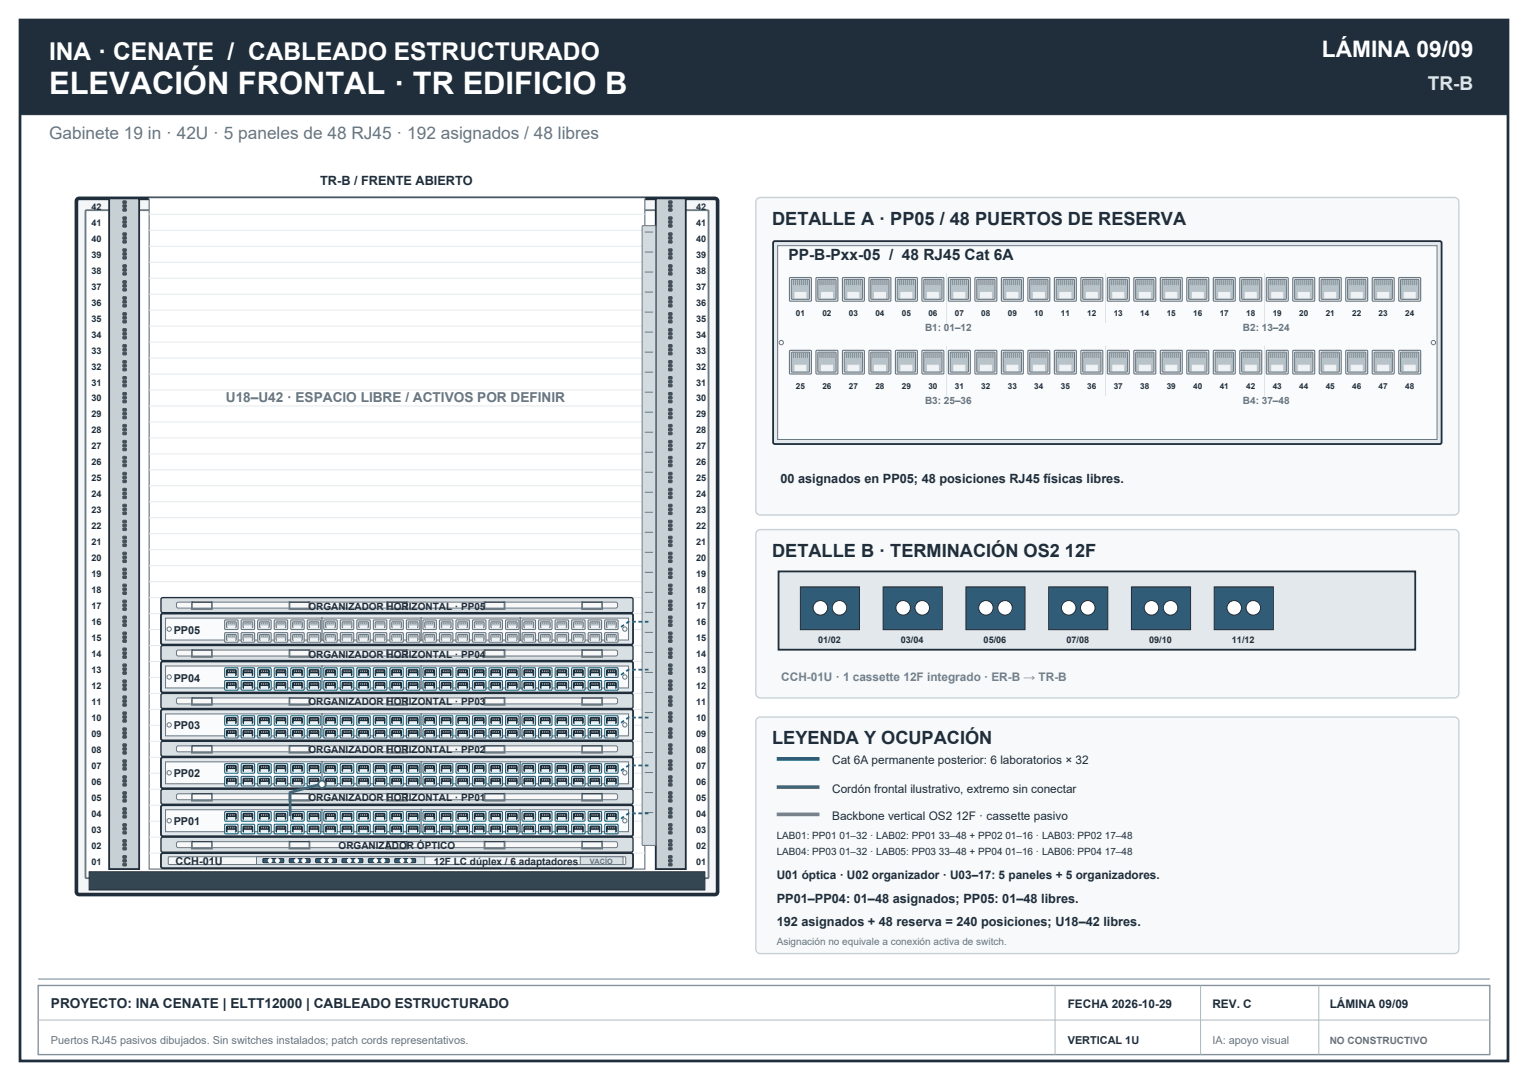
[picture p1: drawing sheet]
<svg xmlns="http://www.w3.org/2000/svg" width="420mm" height="297mm" viewBox="0 0 420 297" stroke-linecap="round" stroke-linejoin="round" font-family="sans-serif">
<defs><g id="words">
<text font-size="8.5" fill="#fff" x="13.5" y="25.8">ELEVACIÓN FRONTAL · TR EDIFICIO B</text>
<text font-size="6.7" fill="#fff" x="13.5" y="16.5">INA · CENATE / CABLEADO ESTRUCTURADO</text>
<text font-size="6.2" fill="#fff" x="363.3" y="15.8">LÁMINA 09/09</text>
<text font-size="5.2" fill="#d8e4ea" x="392.5" y="24.8">TR-B</text>
<g font-size="5" fill="#202d3a">
<text x="212.2" y="61.8">DETALLE A · PP05 / 48 PUERTOS DE RESERVA</text>
<text x="212.2" y="153">DETALLE B · TERMINACIÓN OS2 12F</text>
<text x="212.2" y="204.5">LEYENDA Y OCUPACIÓN</text>
</g>
<text font-size="4.7" fill="#667482" x="13.5" y="38.3">Gabinete 19 in · 42U · 5 paneles de 48 RJ45 · 192 asignados / 48 libres</text>
<text font-size="4.2" fill="#202d3a" x="216.7" y="71.5">PP-B-Pxx-05 / 48 RJ45 Cat 6A</text>
<text font-size="3.7" fill="#667482" x="62.1" y="110.5">U18–U42 · ESPACIO LIBRE / ACTIVOS POR DEFINIR</text>
<text font-size="3.7" fill="#202d3a" x="14" y="277">PROYECTO: INA CENATE | ELTT12000 | CABLEADO ESTRUCTURADO</text>
<g font-size="3.5" fill="#202d3a">
<text x="88" y="50.8">TR-B / FRENTE ABIERTO</text>
<text x="214.5" y="132.8">00 asignados en PP05; 48 posiciones RJ45 físicas libres.</text>
<text x="213.5" y="248">PP01–PP04: 01–48 asignados; PP05: 01–48 libres.</text>
<text x="213.5" y="254.5">192 asignados + 48 reserva = 240 posiciones; U18–42 libres.</text>
</g>
<text font-size="3.2" fill="#7865a5" x="214.7" y="187">CCH-01U · 1 cassette 12F integrado · ER-B → TR-B</text>
<g font-size="3.2" fill="#202d3a">
<text x="228.7" y="210">Cat 6A permanente posterior: 6 laboratorios × 32</text>
<text x="228.7" y="217.8">Cordón frontal ilustrativo, extremo sin conectar</text>
<text x="228.7" y="225.3">Backbone vertical OS2 12F · cassette pasivo</text>
<text x="213.5" y="241.5">U01 óptica · U02 organizador · U03–17: 5 paneles + 5 organizadores.</text>
<text x="293.5" y="277">FECHA 2026-10-29</text>
<text x="333.2" y="277">REV. C</text>
<text x="365.5" y="277">LÁMINA 09/09</text>
</g>
<g font-size="3" fill="#202d3a">
<text x="47.7" y="174.1">PP05</text>
<text x="47.7" y="187.3">PP04</text>
<text x="47.7" y="200.4">PP03</text>
<text x="47.7" y="213.6">PP02</text>
<text x="47.7" y="226.7">PP01</text>
<text x="48.2" y="237.7">CCH-01U</text>
<text x="293.5" y="286.8">VERTICAL 1U</text>
</g>
<g font-size="3" fill="#667482">
<text x="14" y="286.8">Puertos RJ45 pasivos dibujados. Sin switches instalados; patch cords representativos.</text>
<text x="333.2" y="286.8">IA: apoyo visual</text>
</g>
<g font-size="2.7" fill="#667482">
<text x="254.3" y="91">B1: 01–12</text>
<text x="341.6" y="91">B2: 13–24</text>
<text x="254.3" y="111">B3: 25–36</text>
<text x="341.6" y="111">B4: 37–48</text>
<text x="213.5" y="259.8">Asignación no equivale a conexión activa de switch.</text>
</g>
<g font-size="2.7" fill="#202d3a">
<text x="84.8" y="167.5">ORGANIZADOR HORIZONTAL · PP05</text>
<text x="84.8" y="180.7">ORGANIZADOR HORIZONTAL · PP04</text>
<text x="84.8" y="193.8">ORGANIZADOR HORIZONTAL · PP03</text>
<text x="84.8" y="207">ORGANIZADOR HORIZONTAL · PP02</text>
<text x="84.8" y="220.2">ORGANIZADOR HORIZONTAL · PP01</text>
<text x="93.1" y="233.3">ORGANIZADOR ÓPTICO</text>
<text x="213.5" y="230.5">LAB01: PP01 01–32 · LAB02: PP01 33–48 + PP02 01–16 · LAB03: PP02 17–48</text>
<text x="119.2" y="237.7">12F LC dúplex / 6 adaptadores</text>
<text x="213.5" y="235">LAB04: PP03 01–32 · LAB05: PP03 33–48 + PP04 01–16 · LAB06: PP04 17–48</text>
</g>
<text font-size="2.7" fill="#b44b4b" x="365.5" y="286.8">NO CONSTRUCTIVO</text>
<g font-size="2.5" fill="#202d3a">
<text x="25.1" y="57.7">42</text>
<text x="191.4" y="57.7">42</text>
<text x="25.1" y="62">41</text>
<text x="191.4" y="62">41</text>
<text x="25.1" y="70.8">39</text>
<text x="25.1" y="66.4">40</text>
<text x="191.4" y="70.8">39</text>
<text x="191.4" y="66.4">40</text>
<text x="25.1" y="75.2">38</text>
<text x="191.4" y="75.2">38</text>
<text x="25.1" y="84">36</text>
<text x="25.1" y="79.6">37</text>
<text x="191.4" y="84">36</text>
<text x="191.4" y="79.6">37</text>
<text x="25.1" y="88.4">35</text>
<text x="191.4" y="88.4">35</text>
<text x="25.1" y="92.8">34</text>
<text x="191.4" y="92.8">34</text>
<text x="25.1" y="101.5">32</text>
<text x="25.1" y="97.1">33</text>
<text x="191.4" y="101.5">32</text>
<text x="191.4" y="97.1">33</text>
<text x="25.1" y="105.9">31</text>
<text x="191.4" y="105.9">31</text>
<text x="25.1" y="110.3">30</text>
<text x="191.4" y="110.3">30</text>
<text x="25.1" y="119.1">28</text>
<text x="25.1" y="114.7">29</text>
<text x="191.4" y="119.1">28</text>
<text x="191.4" y="114.7">29</text>
<text x="25.1" y="123.5">27</text>
<text x="191.4" y="123.5">27</text>
<text x="25.1" y="127.9">26</text>
<text x="191.4" y="127.9">26</text>
<text x="25.1" y="136.6">24</text>
<text x="25.1" y="132.2">25</text>
<text x="191.4" y="136.6">24</text>
<text x="191.4" y="132.2">25</text>
<text x="25.1" y="141">23</text>
<text x="191.4" y="141">23</text>
<text x="25.1" y="149.8">21</text>
<text x="25.1" y="145.4">22</text>
<text x="191.4" y="149.8">21</text>
<text x="191.4" y="145.4">22</text>
<text x="25.1" y="154.2">20</text>
<text x="191.4" y="154.2">20</text>
<text x="25.1" y="158.6">19</text>
<text x="191.4" y="158.6">19</text>
<text x="25.1" y="167.3">17</text>
<text x="25.1" y="163">18</text>
<text x="191.4" y="167.3">17</text>
<text x="191.4" y="163">18</text>
<text x="25.1" y="171.7">16</text>
<text x="191.4" y="171.7">16</text>
<text x="25.1" y="176.1">15</text>
<text x="191.4" y="176.1">15</text>
<text x="224.9" y="176.8">01/02</text>
<text x="247.6" y="176.8">03/04</text>
<text x="270.4" y="176.8">05/06</text>
<text x="293.1" y="176.8">07/08</text>
<text x="315.9" y="176.8">09/10</text>
<text x="338.6" y="176.8">11/12</text>
<text x="25.1" y="184.9">13</text>
<text x="25.1" y="180.5">14</text>
<text x="191.4" y="184.9">13</text>
<text x="191.4" y="180.5">14</text>
<text x="25.1" y="189.3">12</text>
<text x="191.4" y="189.3">12</text>
<text x="25.1" y="193.7">11</text>
<text x="191.4" y="193.7">11</text>
<text x="25.1" y="202.4">09</text>
<text x="25.1" y="198.1">10</text>
<text x="191.4" y="202.4">09</text>
<text x="191.4" y="198.1">10</text>
<text x="25.1" y="206.8">08</text>
<text x="191.4" y="206.8">08</text>
<text x="25.1" y="215.6">06</text>
<text x="25.1" y="211.2">07</text>
<text x="191.4" y="215.6">06</text>
<text x="191.4" y="211.2">07</text>
<text x="25.1" y="220">05</text>
<text x="191.4" y="220">05</text>
<text x="25.1" y="224.4">04</text>
<text x="191.4" y="224.4">04</text>
<text x="25.1" y="233.2">02</text>
<text x="25.1" y="228.8">03</text>
<text x="191.4" y="233.2">02</text>
<text x="191.4" y="228.8">03</text>
<text x="25.1" y="237.5">01</text>
<text x="191.4" y="237.5">01</text>
</g>
<g font-size="2.2" fill="#202d3a">
<text x="218.8" y="86.8">01</text>
<text x="226" y="86.8">02</text>
<text x="233.3" y="86.8">03</text>
<text x="240.6" y="86.8">04</text>
<text x="247.9" y="86.8">05</text>
<text x="255.2" y="86.8">06</text>
<text x="262.5" y="86.8">07</text>
<text x="269.7" y="86.8">08</text>
<text x="277" y="86.8">09</text>
<text x="284.3" y="86.8">10</text>
<text x="291.6" y="86.8">11</text>
<text x="298.9" y="86.8">12</text>
<text x="306.1" y="86.8">13</text>
<text x="313.4" y="86.8">14</text>
<text x="320.7" y="86.8">15</text>
<text x="328" y="86.8">16</text>
<text x="335.3" y="86.8">17</text>
<text x="342.5" y="86.8">18</text>
<text x="349.8" y="86.8">19</text>
<text x="357.1" y="86.8">20</text>
<text x="364.4" y="86.8">21</text>
<text x="371.7" y="86.8">22</text>
<text x="379" y="86.8">23</text>
<text x="386.2" y="86.8">24</text>
<text x="218.8" y="106.8">25</text>
<text x="226" y="106.8">26</text>
<text x="233.3" y="106.8">27</text>
<text x="240.6" y="106.8">28</text>
<text x="247.9" y="106.8">29</text>
<text x="255.2" y="106.8">30</text>
<text x="262.5" y="106.8">31</text>
<text x="269.7" y="106.8">32</text>
<text x="277" y="106.8">33</text>
<text x="284.3" y="106.8">34</text>
<text x="291.6" y="106.8">35</text>
<text x="298.9" y="106.8">36</text>
<text x="306.1" y="106.8">37</text>
<text x="313.4" y="106.8">38</text>
<text x="320.7" y="106.8">39</text>
<text x="328" y="106.8">40</text>
<text x="335.3" y="106.8">41</text>
<text x="342.5" y="106.8">42</text>
<text x="349.8" y="106.8">43</text>
<text x="357.1" y="106.8">44</text>
<text x="364.4" y="106.8">45</text>
<text x="371.7" y="106.8">46</text>
<text x="379" y="106.8">47</text>
<text x="386.2" y="106.8">48</text>
</g>
<text font-size="2" fill="#667482" x="162.1" y="237.5">VACÍO</text>
</g></defs>
<path d="M5.5 5.5h409v286h-409z" fill-rule="evenodd" fill="#fff" stroke="#202d3a" stroke-width=".75" stroke-linecap="butt"/>
<path d="M5.5 5.5h409v26h-409z" fill-rule="evenodd" fill="#202d3a" stroke="#202d3a" stroke-width=".27"/>
<path d="M21.2 54.7l.5-.2h174.8a.75 .75 0 0 1 .7 .8v189.7a.75 .75 0 0 1-.7 .8h-174.8a.75 .75 0 0 1-.7-.8v-189.7z" fill-rule="evenodd" fill="#f4f6f7" stroke="#202d3a" stroke-width="1" stroke-linecap="butt"/>
<path d="M23.6 57.8h171.1v183.4h-171.1z" fill-rule="evenodd" fill="#fff" stroke="#6a7983" stroke-width=".5"/>
<g fill="#c6d0d5" stroke="#202d3a" stroke-width=".5">
<path d="M30 54.5h8.2v184.3h-8.2z" fill-rule="evenodd"/>
<path d="M180.2 54.5h8.3v184.3h-8.3z" fill-rule="evenodd"/>
</g>
<path d="M41 54.5h136.2v184.3h-136.2z" fill-rule="evenodd" fill="#fff" stroke="#6a7983" stroke-width=".32"/>
<path d="M24.5 239.5h169.2v5h-169.2z" fill-rule="evenodd" fill="#354653" stroke="#202d3a" stroke-width=".27"/>
<g fill="#43515b" stroke="#43515b" stroke-width=".27">
<path d="M33.8 235.1h.9v.6h-.9z" fill-rule="evenodd"/>
<path d="M33.8 236.2h.9v.6h-.9z" fill-rule="evenodd"/>
<path d="M33.8 237.2h.9v.6h-.9z" fill-rule="evenodd"/>
<path d="M183.8 235.1h.9v.6h-.9z" fill-rule="evenodd"/>
<path d="M183.8 236.2h.9v.6h-.9z" fill-rule="evenodd"/>
<path d="M183.8 237.2h.9v.6h-.9z" fill-rule="evenodd"/>
<path d="M33.8 230.8h.9v.6h-.9z" fill-rule="evenodd"/>
<path d="M33.8 231.8h.9v.6h-.9z" fill-rule="evenodd"/>
<path d="M33.8 232.9h.9v.6h-.9z" fill-rule="evenodd"/>
<path d="M183.8 230.8h.9v.6h-.9z" fill-rule="evenodd"/>
<path d="M183.8 231.8h.9v.6h-.9z" fill-rule="evenodd"/>
<path d="M183.8 232.9h.9v.6h-.9z" fill-rule="evenodd"/>
<path d="M33.8 226.4h.9v.6h-.9z" fill-rule="evenodd"/>
<path d="M33.8 227.4h.9v.6h-.9z" fill-rule="evenodd"/>
<path d="M33.8 228.5h.9v.6h-.9z" fill-rule="evenodd"/>
<path d="M183.8 226.4h.9v.6h-.9z" fill-rule="evenodd"/>
<path d="M183.8 227.4h.9v.6h-.9z" fill-rule="evenodd"/>
<path d="M183.8 228.5h.9v.6h-.9z" fill-rule="evenodd"/>
<path d="M33.8 222h.9v.6h-.9z" fill-rule="evenodd"/>
<path d="M33.8 223h.9v.6h-.9z" fill-rule="evenodd"/>
<path d="M33.8 224.1h.9v.6h-.9z" fill-rule="evenodd"/>
<path d="M183.8 222h.9v.6h-.9z" fill-rule="evenodd"/>
<path d="M183.8 223h.9v.6h-.9z" fill-rule="evenodd"/>
<path d="M183.8 224.1h.9v.6h-.9z" fill-rule="evenodd"/>
<path d="M33.8 217.6h.9v.6h-.9z" fill-rule="evenodd"/>
<path d="M33.8 218.6h.9v.6h-.9z" fill-rule="evenodd"/>
<path d="M33.8 219.7h.9v.6h-.9z" fill-rule="evenodd"/>
<path d="M183.8 217.6h.9v.6h-.9z" fill-rule="evenodd"/>
<path d="M183.8 218.6h.9v.6h-.9z" fill-rule="evenodd"/>
<path d="M183.8 219.7h.9v.6h-.9z" fill-rule="evenodd"/>
<path d="M33.8 213.2h.9v.6h-.9z" fill-rule="evenodd"/>
<path d="M33.8 214.3h.9v.6h-.9z" fill-rule="evenodd"/>
<path d="M33.8 215.3h.9v.6h-.9z" fill-rule="evenodd"/>
<path d="M183.8 213.2h.9v.6h-.9z" fill-rule="evenodd"/>
<path d="M183.8 214.3h.9v.6h-.9z" fill-rule="evenodd"/>
<path d="M183.8 215.3h.9v.6h-.9z" fill-rule="evenodd"/>
<path d="M33.8 208.8h.9v.6h-.9z" fill-rule="evenodd"/>
<path d="M33.8 209.9h.9v.6h-.9z" fill-rule="evenodd"/>
<path d="M33.8 210.9h.9v.6h-.9z" fill-rule="evenodd"/>
<path d="M183.8 208.8h.9v.6h-.9z" fill-rule="evenodd"/>
<path d="M183.8 209.9h.9v.6h-.9z" fill-rule="evenodd"/>
<path d="M183.8 210.9h.9v.6h-.9z" fill-rule="evenodd"/>
<path d="M33.8 204.4h.9v.6h-.9z" fill-rule="evenodd"/>
<path d="M33.8 205.5h.9v.6h-.9z" fill-rule="evenodd"/>
<path d="M33.8 206.5h.9v.6h-.9z" fill-rule="evenodd"/>
<path d="M183.8 204.4h.9v.6h-.9z" fill-rule="evenodd"/>
<path d="M183.8 205.5h.9v.6h-.9z" fill-rule="evenodd"/>
<path d="M183.8 206.5h.9v.6h-.9z" fill-rule="evenodd"/>
<path d="M33.8 200h.9v.6h-.9z" fill-rule="evenodd"/>
<path d="M33.8 201.1h.9v.6h-.9z" fill-rule="evenodd"/>
<path d="M33.8 202.1h.9v.6h-.9z" fill-rule="evenodd"/>
<path d="M183.8 200h.9v.6h-.9z" fill-rule="evenodd"/>
<path d="M183.8 201.1h.9v.6h-.9z" fill-rule="evenodd"/>
<path d="M183.8 202.1h.9v.6h-.9z" fill-rule="evenodd"/>
<path d="M33.8 195.7h.9v.6h-.9z" fill-rule="evenodd"/>
<path d="M33.8 196.7h.9v.6h-.9z" fill-rule="evenodd"/>
<path d="M33.8 197.8h.9v.6h-.9z" fill-rule="evenodd"/>
<path d="M183.8 195.7h.9v.6h-.9z" fill-rule="evenodd"/>
<path d="M183.8 196.7h.9v.6h-.9z" fill-rule="evenodd"/>
<path d="M183.8 197.8h.9v.6h-.9z" fill-rule="evenodd"/>
<path d="M33.8 191.3h.9v.6h-.9z" fill-rule="evenodd"/>
<path d="M33.8 192.3h.9v.6h-.9z" fill-rule="evenodd"/>
<path d="M33.8 193.4h.9v.6h-.9z" fill-rule="evenodd"/>
<path d="M183.8 191.3h.9v.6h-.9z" fill-rule="evenodd"/>
<path d="M183.8 192.3h.9v.6h-.9z" fill-rule="evenodd"/>
<path d="M183.8 193.4h.9v.6h-.9z" fill-rule="evenodd"/>
<path d="M33.8 186.9h.9v.6h-.9z" fill-rule="evenodd"/>
<path d="M33.8 187.9h.9v.6h-.9z" fill-rule="evenodd"/>
<path d="M33.8 189h.9v.6h-.9z" fill-rule="evenodd"/>
<path d="M183.8 186.9h.9v.6h-.9z" fill-rule="evenodd"/>
<path d="M183.8 187.9h.9v.6h-.9z" fill-rule="evenodd"/>
<path d="M183.8 189h.9v.6h-.9z" fill-rule="evenodd"/>
<path d="M33.8 182.5h.9v.6h-.9z" fill-rule="evenodd"/>
<path d="M33.8 183.5h.9v.6h-.9z" fill-rule="evenodd"/>
<path d="M33.8 184.6h.9v.6h-.9z" fill-rule="evenodd"/>
<path d="M183.8 182.5h.9v.6h-.9z" fill-rule="evenodd"/>
<path d="M183.8 183.5h.9v.6h-.9z" fill-rule="evenodd"/>
<path d="M183.8 184.6h.9v.6h-.9z" fill-rule="evenodd"/>
<path d="M33.8 178.1h.9v.6h-.9z" fill-rule="evenodd"/>
<path d="M33.8 179.2h.9v.6h-.9z" fill-rule="evenodd"/>
<path d="M33.8 180.2h.9v.6h-.9z" fill-rule="evenodd"/>
<path d="M183.8 178.1h.9v.6h-.9z" fill-rule="evenodd"/>
<path d="M183.8 179.2h.9v.6h-.9z" fill-rule="evenodd"/>
<path d="M183.8 180.2h.9v.6h-.9z" fill-rule="evenodd"/>
<path d="M33.8 173.7h.9v.6h-.9z" fill-rule="evenodd"/>
<path d="M33.8 174.8h.9v.6h-.9z" fill-rule="evenodd"/>
<path d="M33.8 175.8h.9v.6h-.9z" fill-rule="evenodd"/>
<path d="M183.8 173.7h.9v.6h-.9z" fill-rule="evenodd"/>
<path d="M183.8 174.8h.9v.6h-.9z" fill-rule="evenodd"/>
<path d="M183.8 175.8h.9v.6h-.9z" fill-rule="evenodd"/>
<path d="M33.8 169.3h.9v.6h-.9z" fill-rule="evenodd"/>
<path d="M33.8 170.4h.9v.6h-.9z" fill-rule="evenodd"/>
<path d="M33.8 171.4h.9v.6h-.9z" fill-rule="evenodd"/>
<path d="M183.8 169.3h.9v.6h-.9z" fill-rule="evenodd"/>
<path d="M183.8 170.4h.9v.6h-.9z" fill-rule="evenodd"/>
<path d="M183.8 171.4h.9v.6h-.9z" fill-rule="evenodd"/>
<path d="M33.8 164.9h.9v.6h-.9z" fill-rule="evenodd"/>
<path d="M33.8 166h.9v.6h-.9z" fill-rule="evenodd"/>
<path d="M33.8 167h.9v.6h-.9z" fill-rule="evenodd"/>
<path d="M183.8 164.9h.9v.6h-.9z" fill-rule="evenodd"/>
<path d="M183.8 166h.9v.6h-.9z" fill-rule="evenodd"/>
<path d="M183.8 167h.9v.6h-.9z" fill-rule="evenodd"/>
<path d="M33.8 160.6h.9v.6h-.9z" fill-rule="evenodd"/>
<path d="M33.8 161.6h.9v.6h-.9z" fill-rule="evenodd"/>
<path d="M33.8 162.7h.9v.6h-.9z" fill-rule="evenodd"/>
<path d="M183.8 160.6h.9v.6h-.9z" fill-rule="evenodd"/>
<path d="M183.8 161.6h.9v.6h-.9z" fill-rule="evenodd"/>
<path d="M183.8 162.7h.9v.6h-.9z" fill-rule="evenodd"/>
<path d="M33.8 156.2h.9v.6h-.9z" fill-rule="evenodd"/>
<path d="M33.8 157.2h.9v.6h-.9z" fill-rule="evenodd"/>
<path d="M33.8 158.3h.9v.6h-.9z" fill-rule="evenodd"/>
<path d="M183.8 156.2h.9v.6h-.9z" fill-rule="evenodd"/>
<path d="M183.8 157.2h.9v.6h-.9z" fill-rule="evenodd"/>
<path d="M183.8 158.3h.9v.6h-.9z" fill-rule="evenodd"/>
<path d="M33.8 151.8h.9v.6h-.9z" fill-rule="evenodd"/>
<path d="M33.8 152.8h.9v.6h-.9z" fill-rule="evenodd"/>
<path d="M33.8 153.9h.9v.6h-.9z" fill-rule="evenodd"/>
<path d="M183.8 151.8h.9v.6h-.9z" fill-rule="evenodd"/>
<path d="M183.8 152.8h.9v.6h-.9z" fill-rule="evenodd"/>
<path d="M183.8 153.9h.9v.6h-.9z" fill-rule="evenodd"/>
<path d="M33.8 147.4h.9v.6h-.9z" fill-rule="evenodd"/>
<path d="M33.8 148.4h.9v.6h-.9z" fill-rule="evenodd"/>
<path d="M33.8 149.5h.9v.6h-.9z" fill-rule="evenodd"/>
<path d="M183.8 147.4h.9v.6h-.9z" fill-rule="evenodd"/>
<path d="M183.8 148.4h.9v.6h-.9z" fill-rule="evenodd"/>
<path d="M183.8 149.5h.9v.6h-.9z" fill-rule="evenodd"/>
<path d="M33.8 143h.9v.6h-.9z" fill-rule="evenodd"/>
<path d="M33.8 144.1h.9v.6h-.9z" fill-rule="evenodd"/>
<path d="M33.8 145.1h.9v.6h-.9z" fill-rule="evenodd"/>
<path d="M183.8 143h.9v.6h-.9z" fill-rule="evenodd"/>
<path d="M183.8 144.1h.9v.6h-.9z" fill-rule="evenodd"/>
<path d="M183.8 145.1h.9v.6h-.9z" fill-rule="evenodd"/>
<path d="M33.8 138.6h.9v.6h-.9z" fill-rule="evenodd"/>
<path d="M33.8 139.7h.9v.6h-.9z" fill-rule="evenodd"/>
<path d="M33.8 140.7h.9v.6h-.9z" fill-rule="evenodd"/>
<path d="M183.8 138.6h.9v.6h-.9z" fill-rule="evenodd"/>
<path d="M183.8 139.7h.9v.6h-.9z" fill-rule="evenodd"/>
<path d="M183.8 140.7h.9v.6h-.9z" fill-rule="evenodd"/>
<path d="M33.8 134.2h.9v.6h-.9z" fill-rule="evenodd"/>
<path d="M33.8 135.3h.9v.6h-.9z" fill-rule="evenodd"/>
<path d="M33.8 136.3h.9v.6h-.9z" fill-rule="evenodd"/>
<path d="M183.8 134.2h.9v.6h-.9z" fill-rule="evenodd"/>
<path d="M183.8 135.3h.9v.6h-.9z" fill-rule="evenodd"/>
<path d="M183.8 136.3h.9v.6h-.9z" fill-rule="evenodd"/>
<path d="M33.8 129.8h.9v.6h-.9z" fill-rule="evenodd"/>
<path d="M33.8 130.9h.9v.6h-.9z" fill-rule="evenodd"/>
<path d="M33.8 131.9h.9v.6h-.9z" fill-rule="evenodd"/>
<path d="M183.8 129.8h.9v.6h-.9z" fill-rule="evenodd"/>
<path d="M183.8 130.9h.9v.6h-.9z" fill-rule="evenodd"/>
<path d="M183.8 131.9h.9v.6h-.9z" fill-rule="evenodd"/>
<path d="M33.8 125.5h.9v.6h-.9z" fill-rule="evenodd"/>
<path d="M33.8 126.5h.9v.6h-.9z" fill-rule="evenodd"/>
<path d="M33.8 127.6h.9v.6h-.9z" fill-rule="evenodd"/>
<path d="M183.8 125.5h.9v.6h-.9z" fill-rule="evenodd"/>
<path d="M183.8 126.5h.9v.6h-.9z" fill-rule="evenodd"/>
<path d="M183.8 127.6h.9v.6h-.9z" fill-rule="evenodd"/>
<path d="M33.8 121.1h.9v.6h-.9z" fill-rule="evenodd"/>
<path d="M33.8 122.1h.9v.6h-.9z" fill-rule="evenodd"/>
<path d="M33.8 123.2h.9v.6h-.9z" fill-rule="evenodd"/>
<path d="M183.8 121.1h.9v.6h-.9z" fill-rule="evenodd"/>
<path d="M183.8 122.1h.9v.6h-.9z" fill-rule="evenodd"/>
<path d="M183.8 123.2h.9v.6h-.9z" fill-rule="evenodd"/>
<path d="M33.8 116.7h.9v.6h-.9z" fill-rule="evenodd"/>
<path d="M33.8 117.7h.9v.6h-.9z" fill-rule="evenodd"/>
<path d="M33.8 118.8h.9v.6h-.9z" fill-rule="evenodd"/>
<path d="M183.8 116.7h.9v.6h-.9z" fill-rule="evenodd"/>
<path d="M183.8 117.7h.9v.6h-.9z" fill-rule="evenodd"/>
<path d="M183.8 118.8h.9v.6h-.9z" fill-rule="evenodd"/>
<path d="M33.8 112.3h.9v.6h-.9z" fill-rule="evenodd"/>
<path d="M33.8 113.3h.9v.6h-.9z" fill-rule="evenodd"/>
<path d="M33.8 114.4h.9v.6h-.9z" fill-rule="evenodd"/>
<path d="M183.8 112.3h.9v.6h-.9z" fill-rule="evenodd"/>
<path d="M183.8 113.3h.9v.6h-.9z" fill-rule="evenodd"/>
<path d="M183.8 114.4h.9v.6h-.9z" fill-rule="evenodd"/>
<path d="M33.8 107.9h.9v.6h-.9z" fill-rule="evenodd"/>
<path d="M33.8 109h.9v.6h-.9z" fill-rule="evenodd"/>
<path d="M33.8 110h.9v.6h-.9z" fill-rule="evenodd"/>
<path d="M183.8 107.9h.9v.6h-.9z" fill-rule="evenodd"/>
<path d="M183.8 109h.9v.6h-.9z" fill-rule="evenodd"/>
<path d="M183.8 110h.9v.6h-.9z" fill-rule="evenodd"/>
<path d="M33.8 103.5h.9v.6h-.9z" fill-rule="evenodd"/>
<path d="M33.8 104.6h.9v.6h-.9z" fill-rule="evenodd"/>
<path d="M33.8 105.6h.9v.6h-.9z" fill-rule="evenodd"/>
<path d="M183.8 103.5h.9v.6h-.9z" fill-rule="evenodd"/>
<path d="M183.8 104.6h.9v.6h-.9z" fill-rule="evenodd"/>
<path d="M183.8 105.6h.9v.6h-.9z" fill-rule="evenodd"/>
<path d="M33.8 99.1h.9v.6h-.9z" fill-rule="evenodd"/>
<path d="M33.8 100.2h.9v.6h-.9z" fill-rule="evenodd"/>
<path d="M33.8 101.2h.9v.6h-.9z" fill-rule="evenodd"/>
<path d="M183.8 99.1h.9v.6h-.9z" fill-rule="evenodd"/>
<path d="M183.8 100.2h.9v.6h-.9z" fill-rule="evenodd"/>
<path d="M183.8 101.2h.9v.6h-.9z" fill-rule="evenodd"/>
<path d="M33.8 94.7h.9v.6h-.9z" fill-rule="evenodd"/>
<path d="M33.8 95.8h.9v.6h-.9z" fill-rule="evenodd"/>
<path d="M33.8 96.8h.9v.6h-.9z" fill-rule="evenodd"/>
<path d="M183.8 94.7h.9v.6h-.9z" fill-rule="evenodd"/>
<path d="M183.8 95.8h.9v.6h-.9z" fill-rule="evenodd"/>
<path d="M183.8 96.8h.9v.6h-.9z" fill-rule="evenodd"/>
<path d="M33.8 90.4h.9v.6h-.9z" fill-rule="evenodd"/>
<path d="M33.8 91.4h.9v.6h-.9z" fill-rule="evenodd"/>
<path d="M33.8 92.5h.9v.6h-.9z" fill-rule="evenodd"/>
<path d="M183.8 90.4h.9v.6h-.9z" fill-rule="evenodd"/>
<path d="M183.8 91.4h.9v.6h-.9z" fill-rule="evenodd"/>
<path d="M183.8 92.5h.9v.6h-.9z" fill-rule="evenodd"/>
<path d="M33.8 86h.9v.6h-.9z" fill-rule="evenodd"/>
<path d="M33.8 87h.9v.6h-.9z" fill-rule="evenodd"/>
<path d="M33.8 88.1h.9v.6h-.9z" fill-rule="evenodd"/>
<path d="M183.8 86h.9v.6h-.9z" fill-rule="evenodd"/>
<path d="M183.8 87h.9v.6h-.9z" fill-rule="evenodd"/>
<path d="M183.8 88.1h.9v.6h-.9z" fill-rule="evenodd"/>
<path d="M33.8 81.6h.9v.6h-.9z" fill-rule="evenodd"/>
<path d="M33.8 82.6h.9v.6h-.9z" fill-rule="evenodd"/>
<path d="M33.8 83.7h.9v.6h-.9z" fill-rule="evenodd"/>
<path d="M183.8 81.6h.9v.6h-.9z" fill-rule="evenodd"/>
<path d="M183.8 82.6h.9v.6h-.9z" fill-rule="evenodd"/>
<path d="M183.8 83.7h.9v.6h-.9z" fill-rule="evenodd"/>
<path d="M33.8 77.2h.9v.6h-.9z" fill-rule="evenodd"/>
<path d="M33.8 78.2h.9v.6h-.9z" fill-rule="evenodd"/>
<path d="M33.8 79.3h.9v.6h-.9z" fill-rule="evenodd"/>
<path d="M183.8 77.2h.9v.6h-.9z" fill-rule="evenodd"/>
<path d="M183.8 78.2h.9v.6h-.9z" fill-rule="evenodd"/>
<path d="M183.8 79.3h.9v.6h-.9z" fill-rule="evenodd"/>
<path d="M33.8 72.8h.9v.6h-.9z" fill-rule="evenodd"/>
<path d="M33.8 73.9h.9v.6h-.9z" fill-rule="evenodd"/>
<path d="M33.8 74.9h.9v.6h-.9z" fill-rule="evenodd"/>
<path d="M183.8 72.8h.9v.6h-.9z" fill-rule="evenodd"/>
<path d="M183.8 73.9h.9v.6h-.9z" fill-rule="evenodd"/>
<path d="M183.8 74.9h.9v.6h-.9z" fill-rule="evenodd"/>
<path d="M33.8 68.4h.9v.6h-.9z" fill-rule="evenodd"/>
<path d="M33.8 69.5h.9v.6h-.9z" fill-rule="evenodd"/>
<path d="M33.8 70.5h.9v.6h-.9z" fill-rule="evenodd"/>
<path d="M183.8 68.4h.9v.6h-.9z" fill-rule="evenodd"/>
<path d="M183.8 69.5h.9v.6h-.9z" fill-rule="evenodd"/>
<path d="M183.8 70.5h.9v.6h-.9z" fill-rule="evenodd"/>
<path d="M33.8 64h.9v.6h-.9z" fill-rule="evenodd"/>
<path d="M33.8 65.1h.9v.6h-.9z" fill-rule="evenodd"/>
<path d="M33.8 66.1h.9v.6h-.9z" fill-rule="evenodd"/>
<path d="M183.8 64h.9v.6h-.9z" fill-rule="evenodd"/>
<path d="M183.8 65.1h.9v.6h-.9z" fill-rule="evenodd"/>
<path d="M183.8 66.1h.9v.6h-.9z" fill-rule="evenodd"/>
<path d="M33.8 59.6h.9v.6h-.9z" fill-rule="evenodd"/>
<path d="M33.8 60.7h.9v.6h-.9z" fill-rule="evenodd"/>
<path d="M33.8 61.7h.9v.6h-.9z" fill-rule="evenodd"/>
<path d="M183.8 59.6h.9v.6h-.9z" fill-rule="evenodd"/>
<path d="M183.8 60.7h.9v.6h-.9z" fill-rule="evenodd"/>
<path d="M183.8 61.7h.9v.6h-.9z" fill-rule="evenodd"/>
<path d="M33.8 55.3h.9v.6h-.9z" fill-rule="evenodd"/>
<path d="M33.8 56.3h.9v.6h-.9z" fill-rule="evenodd"/>
<path d="M33.8 57.4h.9v.6h-.9z" fill-rule="evenodd"/>
<path d="M183.8 55.3h.9v.6h-.9z" fill-rule="evenodd"/>
<path d="M183.8 56.3h.9v.6h-.9z" fill-rule="evenodd"/>
<path d="M183.8 57.4h.9v.6h-.9z" fill-rule="evenodd"/>
</g>
<g fill="none" stroke="#e5eaed" stroke-width=".27">
<path d="M41 58.9h136.2M41 54.5h136.2M41 76.4h136.2M41 72.1h136.2M41 67.7h136.2M41 63.3h136.2M41 98.4h136.2M41 94h136.2M41 89.6h136.2M41 85.2h136.2M41 80.8h136.2M41 115.9h136.2"/>
<path d="M41 111.5h136.2M41 107.2h136.2M41 102.8h136.2M41 137.9h136.2M41 133.5h136.2M41 129.1h136.2M41 124.7h136.2M41 120.3h136.2M41 159.8h136.2M41 155.4h136.2M41 151h136.2M41 146.6h136.2"/>
<path d="M41 142.3h136.2M41 177.4h136.2M41 173h136.2M41 168.6h136.2M41 164.2h136.2M41 199.3h136.2M41 194.9h136.2M41 190.5h136.2M41 186.1h136.2M41 181.7h136.2M41 216.8h136.2M41 212.5h136.2"/>
<path d="M41 208.1h136.2M41 203.7h136.2M41 234.4h136.2M41 230h136.2M41 225.6h136.2M41 221.2h136.2"/>
</g>
<path d="M176.6 62.1l3.4-.1 .2 .3v169.7l-.2 .3h-3.3l-.2-.3z" fill-rule="evenodd" fill="#d2dbdf" stroke="#6a7983" stroke-width=".27"/>
<g fill="none" stroke="#6a7983" stroke-width=".27">
<path d="M177.2 63.8h2.3M177.2 69.3h2.3M177.2 74.8h2.3M177.2 80.3h2.3M177.2 85.8h2.3M177.2 91.3h2.3M177.2 96.8h2.3M177.2 102.3h2.3M177.2 107.8h2.3M177.2 113.3h2.3M177.2 118.8h2.3M177.2 124.3h2.3"/>
<path d="M177.2 129.8h2.3M177.2 135.3h2.3M177.2 140.8h2.3M177.2 146.3h2.3M177.2 151.8h2.3M177.2 157.3h2.3M177.2 162.8h2.3M177.2 168.3h2.3M177.2 173.8h2.3M177.2 179.3h2.3M177.2 184.8h2.3M177.2 190.3h2.3"/>
<path d="M177.2 195.8h2.3M177.2 201.3h2.3M177.2 206.8h2.3M177.2 212.3h2.3M177.2 217.8h2.3M177.2 223.3h2.3"/>
</g>
<path d="M44.3 234.6l.4-.2h128.8l.5 .5v3.1l-.5 .5h-128.8l-.5-.5z" fill-rule="evenodd" fill="#dae4e8" stroke="#202d3a" stroke-width=".5"/>
<path d="M46.3 235.5l125.4-.1 .3 .2v1.7l-.3 .2h-125.2l-.3-.2z" fill-rule="evenodd" fill="#f5f8f9" stroke="#6a7983" stroke-width=".27"/>
<path d="M70.6 235.5l45.9-.1 .2 .2v1.7l-.2 .2h-45.8l-.2-.2z" fill-rule="evenodd" fill="#dfe6eb" stroke="#6a7983" stroke-width=".27"/>
<path d="M72.3 236l5.4-.1 .3 .2v.7l-.3 .2h-5.2l-.3-.2z" fill-rule="evenodd" fill="#305a76" stroke="#202d3a" stroke-width=".27"/>
<g fill="#fff" stroke="#fff" stroke-width=".27">
<circle cx="74.2" cy="236.5" r=".53"/>
<circle cx="76.2" cy="236.5" r=".53"/>
</g>
<path d="M79.6 236l5.4-.1 .2 .2v.7l-.2 .2h-5.3l-.2-.2z" fill-rule="evenodd" fill="#305a76" stroke="#202d3a" stroke-width=".27"/>
<g fill="#fff" stroke="#fff" stroke-width=".27">
<circle cx="81.5" cy="236.5" r=".53"/>
<circle cx="83.5" cy="236.5" r=".53"/>
</g>
<path d="M86.8 236l5.4-.1 .3 .2v.7l-.3 .2h-5.2l-.3-.2z" fill-rule="evenodd" fill="#305a76" stroke="#202d3a" stroke-width=".27"/>
<g fill="#fff" stroke="#fff" stroke-width=".27">
<circle cx="88.7" cy="236.5" r=".53"/>
<circle cx="90.7" cy="236.5" r=".53"/>
</g>
<path d="M94.1 236l5.4-.1 .2 .2v.7l-.2 .2h-5.3l-.2-.2z" fill-rule="evenodd" fill="#305a76" stroke="#202d3a" stroke-width=".27"/>
<g fill="#fff" stroke="#fff" stroke-width=".27">
<circle cx="96" cy="236.5" r=".53"/>
<circle cx="98" cy="236.5" r=".53"/>
</g>
<path d="M101.3 236l5.4-.1 .3 .2v.7l-.3 .2h-5.2l-.3-.2z" fill-rule="evenodd" fill="#305a76" stroke="#202d3a" stroke-width=".27"/>
<g fill="#fff" stroke="#fff" stroke-width=".27">
<circle cx="103.2" cy="236.5" r=".53"/>
<circle cx="105.2" cy="236.5" r=".53"/>
</g>
<path d="M108.6 236l5.4-.1 .2 .2v.7l-.2 .2h-5.3l-.2-.2z" fill-rule="evenodd" fill="#305a76" stroke="#202d3a" stroke-width=".27"/>
<g fill="#fff" stroke="#fff" stroke-width=".27">
<circle cx="110.5" cy="236.5" r=".53"/>
<circle cx="112.5" cy="236.5" r=".53"/>
</g>
<path d="M159.5 235.4h11.7v2.1h-11.7z" fill-rule="evenodd" fill="#d7e0e6" stroke="#6a7983" stroke-width=".27"/>
<path d="M44.5 230.1l129-.1 .5 .5v3.1l-.5 .5h-128.8l-.5-.5v-3.1z" fill-rule="evenodd" fill="#d9e0e3" stroke="#202d3a" stroke-width=".37"/>
<path d="M48.7 231.3h120.5l.5 .2v.9l-.5 .5h-120.2l-.5-.5v-.6z" fill-rule="evenodd" fill="#f7f8f7" stroke="#6a7983" stroke-width=".27"/>
<path d="M52.7 231v2.1h5.5v-2.1M79.6 231v2.1h5.5v-2.1M106.4 231v2.1h5.5v-2.1M133.2 231v2.1h5.5v-2.1M160 231v2.1h5.5v-2.1" fill="none" stroke="#6a7983" stroke-width=".5"/>
<path d="M52.7 231.3h5.5M79.6 231.3h5.5M106.4 231.3h5.5M133.2 231.3h5.5M160 231.3h5.5" fill="none" stroke="#202d3a" stroke-width=".27"/>
<path d="M44.5 221.3l129-.1 .5 .5v7.6l-.5 .5h-128.8l-.5-.5v-7.6z" fill-rule="evenodd" fill="#e4e9ed" stroke="#202d3a" stroke-width=".5"/>
<path d="M45.5 222.5h127.2v6h-127.2z" fill-rule="evenodd" fill="#fafbfc" stroke="#6a7983" stroke-width=".27"/>
<g fill="#fff" stroke="#6a7983" stroke-width=".27">
<circle cx="46.5" cy="225.5" r=".6"/>
<circle cx="171.7" cy="225.5" r=".6"/>
</g>
<path d="M61.8 223h3.6v2.5h-3.6z" fill-rule="evenodd" fill="#e8f4f7" stroke="#176b87" stroke-width=".31"/>
<path d="M62.3 223.5h2.6v1.5h-2.6z" fill-rule="evenodd" fill="#182c38" stroke="#182c38" stroke-width=".27"/>
<path d="M62.7 224.6h1.8v.6h-1.8z" fill-rule="evenodd" fill="#e8f4f7" stroke="#e8f4f7" stroke-width=".27"/>
<path d="M62.8 223.7v.4M63.3 223.7v.4M63.9 223.7v.4M64.4 223.7v.4" fill="none" stroke="#d9b65a" stroke-width=".27"/>
<path d="M66.4 223h3.5v2.5h-3.5z" fill-rule="evenodd" fill="#e8f4f7" stroke="#176b87" stroke-width=".31"/>
<path d="M66.9 223.5h2.5v1.5h-2.5z" fill-rule="evenodd" fill="#182c38" stroke="#182c38" stroke-width=".27"/>
<path d="M67.2 224.6h1.9v.6h-1.9z" fill-rule="evenodd" fill="#e8f4f7" stroke="#e8f4f7" stroke-width=".27"/>
<path d="M67.4 223.7v.4M67.9 223.7v.4M68.4 223.7v.4M68.9 223.7v.4" fill="none" stroke="#d9b65a" stroke-width=".27"/>
<path d="M70.9 223h3.6v2.5h-3.6z" fill-rule="evenodd" fill="#e8f4f7" stroke="#176b87" stroke-width=".31"/>
<path d="M71.4 223.5h2.6v1.5h-2.6z" fill-rule="evenodd" fill="#182c38" stroke="#182c38" stroke-width=".27"/>
<path d="M71.8 224.6h1.8v.6h-1.8z" fill-rule="evenodd" fill="#e8f4f7" stroke="#e8f4f7" stroke-width=".27"/>
<path d="M71.9 223.7v.4M72.4 223.7v.4M72.9 223.7v.4M73.4 223.7v.4" fill="none" stroke="#d9b65a" stroke-width=".27"/>
<path d="M75.4 223h3.6v2.5h-3.6z" fill-rule="evenodd" fill="#e8f4f7" stroke="#176b87" stroke-width=".31"/>
<path d="M75.9 223.5h2.6v1.5h-2.6z" fill-rule="evenodd" fill="#182c38" stroke="#182c38" stroke-width=".27"/>
<path d="M76.3 224.6h1.8v.6h-1.8z" fill-rule="evenodd" fill="#e8f4f7" stroke="#e8f4f7" stroke-width=".27"/>
<path d="M76.5 223.7v.4M77 223.7v.4M77.5 223.7v.4M78 223.7v.4" fill="none" stroke="#d9b65a" stroke-width=".27"/>
<path d="M80 223h3.5v2.5h-3.5z" fill-rule="evenodd" fill="#e8f4f7" stroke="#176b87" stroke-width=".31"/>
<path d="M80.5 223.5h2.5v1.5h-2.5z" fill-rule="evenodd" fill="#182c38" stroke="#182c38" stroke-width=".27"/>
<path d="M80.8 224.6h1.9v.6h-1.9z" fill-rule="evenodd" fill="#e8f4f7" stroke="#e8f4f7" stroke-width=".27"/>
<path d="M81 223.7v.4M81.5 223.7v.4M82 223.7v.4M82.5 223.7v.4" fill="none" stroke="#d9b65a" stroke-width=".27"/>
<path d="M84.5 223h3.6v2.5h-3.6z" fill-rule="evenodd" fill="#e8f4f7" stroke="#176b87" stroke-width=".31"/>
<path d="M85 223.5h2.6v1.5h-2.6z" fill-rule="evenodd" fill="#182c38" stroke="#182c38" stroke-width=".27"/>
<path d="M85.4 224.6h1.8v.6h-1.8z" fill-rule="evenodd" fill="#e8f4f7" stroke="#e8f4f7" stroke-width=".27"/>
<path d="M85.5 223.7v.4M86 223.7v.4M86.6 223.7v.4M87.1 223.7v.4" fill="none" stroke="#d9b65a" stroke-width=".27"/>
<path d="M89.1 223h3.5v2.5h-3.5z" fill-rule="evenodd" fill="#e8f4f7" stroke="#176b87" stroke-width=".31"/>
<path d="M89.6 223.5h2.5v1.5h-2.5z" fill-rule="evenodd" fill="#182c38" stroke="#182c38" stroke-width=".27"/>
<path d="M89.9 224.6h1.9v.6h-1.9z" fill-rule="evenodd" fill="#e8f4f7" stroke="#e8f4f7" stroke-width=".27"/>
<path d="M90.1 223.7v.4M90.6 223.7v.4M91.1 223.7v.4M91.6 223.7v.4" fill="none" stroke="#d9b65a" stroke-width=".27"/>
<path d="M93.6 223h3.6v2.5h-3.6z" fill-rule="evenodd" fill="#e8f4f7" stroke="#176b87" stroke-width=".31"/>
<path d="M94.1 223.5h2.6v1.5h-2.6z" fill-rule="evenodd" fill="#182c38" stroke="#182c38" stroke-width=".27"/>
<path d="M94.5 224.6h1.8v.6h-1.8z" fill-rule="evenodd" fill="#e8f4f7" stroke="#e8f4f7" stroke-width=".27"/>
<path d="M94.6 223.7v.4M95.1 223.7v.4M95.6 223.7v.4M96.2 223.7v.4" fill="none" stroke="#d9b65a" stroke-width=".27"/>
<path d="M98.2 223h3.5v2.5h-3.5z" fill-rule="evenodd" fill="#e8f4f7" stroke="#176b87" stroke-width=".31"/>
<path d="M98.7 223.5h2.5v1.5h-2.5z" fill-rule="evenodd" fill="#182c38" stroke="#182c38" stroke-width=".27"/>
<path d="M99 224.6h1.9v.6h-1.9z" fill-rule="evenodd" fill="#e8f4f7" stroke="#e8f4f7" stroke-width=".27"/>
<path d="M99.2 223.7v.4M99.7 223.7v.4M100.2 223.7v.4M100.7 223.7v.4" fill="none" stroke="#d9b65a" stroke-width=".27"/>
<path d="M102.7 223h3.5v2.5h-3.5z" fill-rule="evenodd" fill="#e8f4f7" stroke="#176b87" stroke-width=".31"/>
<path d="M103.2 223.5h2.5v1.5h-2.5z" fill-rule="evenodd" fill="#182c38" stroke="#182c38" stroke-width=".27"/>
<path d="M103.5 224.6h1.9v.6h-1.9z" fill-rule="evenodd" fill="#e8f4f7" stroke="#e8f4f7" stroke-width=".27"/>
<path d="M103.7 223.7v.4M104.2 223.7v.4M104.7 223.7v.4M105.2 223.7v.4" fill="none" stroke="#d9b65a" stroke-width=".27"/>
<path d="M107.2 223h3.6v2.5h-3.6z" fill-rule="evenodd" fill="#e8f4f7" stroke="#176b87" stroke-width=".31"/>
<path d="M107.7 223.5h2.6v1.5h-2.6z" fill-rule="evenodd" fill="#182c38" stroke="#182c38" stroke-width=".27"/>
<path d="M108.1 224.6h1.8v.6h-1.8z" fill-rule="evenodd" fill="#e8f4f7" stroke="#e8f4f7" stroke-width=".27"/>
<path d="M108.2 223.7v.4M108.8 223.7v.4M109.3 223.7v.4M109.8 223.7v.4" fill="none" stroke="#d9b65a" stroke-width=".27"/>
<path d="M111.8 223h3.5v2.5h-3.5z" fill-rule="evenodd" fill="#e8f4f7" stroke="#176b87" stroke-width=".31"/>
<path d="M112.3 223.5h2.5v1.5h-2.5z" fill-rule="evenodd" fill="#182c38" stroke="#182c38" stroke-width=".27"/>
<path d="M112.6 224.6h1.9v.6h-1.9z" fill-rule="evenodd" fill="#e8f4f7" stroke="#e8f4f7" stroke-width=".27"/>
<path d="M112.8 223.7v.4M113.3 223.7v.4M113.8 223.7v.4M114.3 223.7v.4" fill="none" stroke="#d9b65a" stroke-width=".27"/>
<path d="M116.3 223h3.6v2.5h-3.6z" fill-rule="evenodd" fill="#e8f4f7" stroke="#176b87" stroke-width=".31"/>
<path d="M116.8 223.5h2.6v1.5h-2.6z" fill-rule="evenodd" fill="#182c38" stroke="#182c38" stroke-width=".27"/>
<path d="M117.2 224.6h1.8v.6h-1.8z" fill-rule="evenodd" fill="#e8f4f7" stroke="#e8f4f7" stroke-width=".27"/>
<path d="M117.3 223.7v.4M117.8 223.7v.4M118.4 223.7v.4M118.9 223.7v.4" fill="none" stroke="#d9b65a" stroke-width=".27"/>
<path d="M120.9 223h3.5v2.5h-3.5z" fill-rule="evenodd" fill="#e8f4f7" stroke="#176b87" stroke-width=".31"/>
<path d="M121.4 223.5h2.5v1.5h-2.5z" fill-rule="evenodd" fill="#182c38" stroke="#182c38" stroke-width=".27"/>
<path d="M121.7 224.6h1.9v.6h-1.9z" fill-rule="evenodd" fill="#e8f4f7" stroke="#e8f4f7" stroke-width=".27"/>
<path d="M121.9 223.7v.4M122.4 223.7v.4M122.9 223.7v.4M123.4 223.7v.4" fill="none" stroke="#d9b65a" stroke-width=".27"/>
<path d="M125.4 223h3.6v2.5h-3.6z" fill-rule="evenodd" fill="#e8f4f7" stroke="#176b87" stroke-width=".31"/>
<path d="M125.9 223.5h2.6v1.5h-2.6z" fill-rule="evenodd" fill="#182c38" stroke="#182c38" stroke-width=".27"/>
<path d="M126.3 224.6h1.8v.6h-1.8z" fill-rule="evenodd" fill="#e8f4f7" stroke="#e8f4f7" stroke-width=".27"/>
<path d="M126.4 223.7v.4M126.9 223.7v.4M127.4 223.7v.4M127.9 223.7v.4" fill="none" stroke="#d9b65a" stroke-width=".27"/>
<path d="M129.9 223h3.6v2.5h-3.6z" fill-rule="evenodd" fill="#e8f4f7" stroke="#176b87" stroke-width=".31"/>
<path d="M130.4 223.5h2.6v1.5h-2.6z" fill-rule="evenodd" fill="#182c38" stroke="#182c38" stroke-width=".27"/>
<path d="M130.8 224.6h1.8v.6h-1.8z" fill-rule="evenodd" fill="#e8f4f7" stroke="#e8f4f7" stroke-width=".27"/>
<path d="M131 223.7v.4M131.5 223.7v.4M132 223.7v.4M132.5 223.7v.4" fill="none" stroke="#d9b65a" stroke-width=".27"/>
<path d="M134.5 223h3.5v2.5h-3.5z" fill-rule="evenodd" fill="#e8f4f7" stroke="#176b87" stroke-width=".31"/>
<path d="M135 223.5h2.5v1.5h-2.5z" fill-rule="evenodd" fill="#182c38" stroke="#182c38" stroke-width=".27"/>
<path d="M135.3 224.6h1.9v.6h-1.9z" fill-rule="evenodd" fill="#e8f4f7" stroke="#e8f4f7" stroke-width=".27"/>
<path d="M135.5 223.7v.4M136 223.7v.4M136.5 223.7v.4M137 223.7v.4" fill="none" stroke="#d9b65a" stroke-width=".27"/>
<path d="M139 223h3.6v2.5h-3.6z" fill-rule="evenodd" fill="#e8f4f7" stroke="#176b87" stroke-width=".31"/>
<path d="M139.5 223.5h2.6v1.5h-2.6z" fill-rule="evenodd" fill="#182c38" stroke="#182c38" stroke-width=".27"/>
<path d="M139.9 224.6h1.8v.6h-1.8z" fill-rule="evenodd" fill="#e8f4f7" stroke="#e8f4f7" stroke-width=".27"/>
<path d="M140 223.7v.4M140.5 223.7v.4M141.1 223.7v.4M141.6 223.7v.4" fill="none" stroke="#d9b65a" stroke-width=".27"/>
<path d="M143.6 223h3.5v2.5h-3.5z" fill-rule="evenodd" fill="#e8f4f7" stroke="#176b87" stroke-width=".31"/>
<path d="M144.1 223.5h2.5v1.5h-2.5z" fill-rule="evenodd" fill="#182c38" stroke="#182c38" stroke-width=".27"/>
<path d="M144.4 224.6h1.9v.6h-1.9z" fill-rule="evenodd" fill="#e8f4f7" stroke="#e8f4f7" stroke-width=".27"/>
<path d="M144.6 223.7v.4M145.1 223.7v.4M145.6 223.7v.4M146.1 223.7v.4" fill="none" stroke="#d9b65a" stroke-width=".27"/>
<path d="M148.1 223h3.6v2.5h-3.6z" fill-rule="evenodd" fill="#e8f4f7" stroke="#176b87" stroke-width=".31"/>
<path d="M148.6 223.5h2.6v1.5h-2.6z" fill-rule="evenodd" fill="#182c38" stroke="#182c38" stroke-width=".27"/>
<path d="M149 224.6h1.8v.6h-1.8z" fill-rule="evenodd" fill="#e8f4f7" stroke="#e8f4f7" stroke-width=".27"/>
<path d="M149.1 223.7v.4M149.6 223.7v.4M150.1 223.7v.4M150.7 223.7v.4" fill="none" stroke="#d9b65a" stroke-width=".27"/>
<path d="M152.7 223h3.5v2.5h-3.5z" fill-rule="evenodd" fill="#e8f4f7" stroke="#176b87" stroke-width=".31"/>
<path d="M153.2 223.5h2.5v1.5h-2.5z" fill-rule="evenodd" fill="#182c38" stroke="#182c38" stroke-width=".27"/>
<path d="M153.5 224.6h1.9v.6h-1.9z" fill-rule="evenodd" fill="#e8f4f7" stroke="#e8f4f7" stroke-width=".27"/>
<path d="M153.7 223.7v.4M154.2 223.7v.4M154.7 223.7v.4M155.2 223.7v.4" fill="none" stroke="#d9b65a" stroke-width=".27"/>
<path d="M157.2 223h3.5v2.5h-3.5z" fill-rule="evenodd" fill="#e8f4f7" stroke="#176b87" stroke-width=".31"/>
<path d="M157.7 223.5h2.5v1.5h-2.5z" fill-rule="evenodd" fill="#182c38" stroke="#182c38" stroke-width=".27"/>
<path d="M158 224.6h1.9v.6h-1.9z" fill-rule="evenodd" fill="#e8f4f7" stroke="#e8f4f7" stroke-width=".27"/>
<path d="M158.2 223.7v.4M158.7 223.7v.4M159.2 223.7v.4M159.7 223.7v.4" fill="none" stroke="#d9b65a" stroke-width=".27"/>
<path d="M161.7 223h3.6v2.5h-3.6z" fill-rule="evenodd" fill="#e8f4f7" stroke="#176b87" stroke-width=".31"/>
<path d="M162.2 223.5h2.6v1.5h-2.6z" fill-rule="evenodd" fill="#182c38" stroke="#182c38" stroke-width=".27"/>
<path d="M162.6 224.6h1.8v.6h-1.8z" fill-rule="evenodd" fill="#e8f4f7" stroke="#e8f4f7" stroke-width=".27"/>
<path d="M162.7 223.7v.4M163.3 223.7v.4M163.8 223.7v.4M164.3 223.7v.4" fill="none" stroke="#d9b65a" stroke-width=".27"/>
<path d="M166.3 223h3.5v2.5h-3.5z" fill-rule="evenodd" fill="#e8f4f7" stroke="#176b87" stroke-width=".31"/>
<path d="M166.8 223.5h2.5v1.5h-2.5z" fill-rule="evenodd" fill="#182c38" stroke="#182c38" stroke-width=".27"/>
<path d="M167.1 224.6h1.9v.6h-1.9z" fill-rule="evenodd" fill="#e8f4f7" stroke="#e8f4f7" stroke-width=".27"/>
<path d="M167.3 223.7v.4M167.8 223.7v.4M168.3 223.7v.4M168.8 223.7v.4" fill="none" stroke="#d9b65a" stroke-width=".27"/>
<path d="M61.8 226.5h3.6v2.5h-3.6z" fill-rule="evenodd" fill="#e8f4f7" stroke="#176b87" stroke-width=".31"/>
<path d="M62.3 227h2.6v1.5h-2.6z" fill-rule="evenodd" fill="#182c38" stroke="#182c38" stroke-width=".27"/>
<path d="M62.7 228.1h1.8v.6h-1.8z" fill-rule="evenodd" fill="#e8f4f7" stroke="#e8f4f7" stroke-width=".27"/>
<path d="M62.8 227.2v.4M63.3 227.2v.4M63.9 227.2v.4M64.4 227.2v.4" fill="none" stroke="#d9b65a" stroke-width=".27"/>
<path d="M66.4 226.5h3.5v2.5h-3.5z" fill-rule="evenodd" fill="#e8f4f7" stroke="#176b87" stroke-width=".31"/>
<path d="M66.9 227h2.5v1.5h-2.5z" fill-rule="evenodd" fill="#182c38" stroke="#182c38" stroke-width=".27"/>
<path d="M67.2 228.1h1.9v.6h-1.9z" fill-rule="evenodd" fill="#e8f4f7" stroke="#e8f4f7" stroke-width=".27"/>
<path d="M67.4 227.2v.4M67.9 227.2v.4M68.4 227.2v.4M68.9 227.2v.4" fill="none" stroke="#d9b65a" stroke-width=".27"/>
<path d="M70.9 226.5h3.6v2.5h-3.6z" fill-rule="evenodd" fill="#e8f4f7" stroke="#176b87" stroke-width=".31"/>
<path d="M71.4 227h2.6v1.5h-2.6z" fill-rule="evenodd" fill="#182c38" stroke="#182c38" stroke-width=".27"/>
<path d="M71.8 228.1h1.8v.6h-1.8z" fill-rule="evenodd" fill="#e8f4f7" stroke="#e8f4f7" stroke-width=".27"/>
<path d="M71.9 227.2v.4M72.4 227.2v.4M72.9 227.2v.4M73.4 227.2v.4" fill="none" stroke="#d9b65a" stroke-width=".27"/>
<path d="M75.4 226.5h3.6v2.5h-3.6z" fill-rule="evenodd" fill="#e8f4f7" stroke="#176b87" stroke-width=".31"/>
<path d="M75.9 227h2.6v1.5h-2.6z" fill-rule="evenodd" fill="#182c38" stroke="#182c38" stroke-width=".27"/>
<path d="M76.3 228.1h1.8v.6h-1.8z" fill-rule="evenodd" fill="#e8f4f7" stroke="#e8f4f7" stroke-width=".27"/>
<path d="M76.5 227.2v.4M77 227.2v.4M77.5 227.2v.4M78 227.2v.4" fill="none" stroke="#d9b65a" stroke-width=".27"/>
<path d="M80 226.5h3.5v2.5h-3.5z" fill-rule="evenodd" fill="#e8f4f7" stroke="#176b87" stroke-width=".31"/>
<path d="M80.5 227h2.5v1.5h-2.5z" fill-rule="evenodd" fill="#182c38" stroke="#182c38" stroke-width=".27"/>
<path d="M80.8 228.1h1.9v.6h-1.9z" fill-rule="evenodd" fill="#e8f4f7" stroke="#e8f4f7" stroke-width=".27"/>
<path d="M81 227.2v.4M81.5 227.2v.4M82 227.2v.4M82.5 227.2v.4" fill="none" stroke="#d9b65a" stroke-width=".27"/>
<path d="M84.5 226.5h3.6v2.5h-3.6z" fill-rule="evenodd" fill="#e8f4f7" stroke="#176b87" stroke-width=".31"/>
<path d="M85 227h2.6v1.5h-2.6z" fill-rule="evenodd" fill="#182c38" stroke="#182c38" stroke-width=".27"/>
<path d="M85.4 228.1h1.8v.6h-1.8z" fill-rule="evenodd" fill="#e8f4f7" stroke="#e8f4f7" stroke-width=".27"/>
<path d="M85.5 227.2v.4M86 227.2v.4M86.6 227.2v.4M87.1 227.2v.4" fill="none" stroke="#d9b65a" stroke-width=".27"/>
<path d="M89.1 226.5h3.5v2.5h-3.5z" fill-rule="evenodd" fill="#e8f4f7" stroke="#176b87" stroke-width=".31"/>
<path d="M89.6 227h2.5v1.5h-2.5z" fill-rule="evenodd" fill="#182c38" stroke="#182c38" stroke-width=".27"/>
<path d="M89.9 228.1h1.9v.6h-1.9z" fill-rule="evenodd" fill="#e8f4f7" stroke="#e8f4f7" stroke-width=".27"/>
<path d="M90.1 227.2v.4M90.6 227.2v.4M91.1 227.2v.4M91.6 227.2v.4" fill="none" stroke="#d9b65a" stroke-width=".27"/>
<path d="M93.6 226.5h3.6v2.5h-3.6z" fill-rule="evenodd" fill="#e8f4f7" stroke="#176b87" stroke-width=".31"/>
<path d="M94.1 227h2.6v1.5h-2.6z" fill-rule="evenodd" fill="#182c38" stroke="#182c38" stroke-width=".27"/>
<path d="M94.5 228.1h1.8v.6h-1.8z" fill-rule="evenodd" fill="#e8f4f7" stroke="#e8f4f7" stroke-width=".27"/>
<path d="M94.6 227.2v.4M95.1 227.2v.4M95.6 227.2v.4M96.2 227.2v.4" fill="none" stroke="#d9b65a" stroke-width=".27"/>
<path d="M98.2 226.5h3.5v2.5h-3.5z" fill-rule="evenodd" fill="#e8f4f7" stroke="#176b87" stroke-width=".31"/>
<path d="M98.7 227h2.5v1.5h-2.5z" fill-rule="evenodd" fill="#182c38" stroke="#182c38" stroke-width=".27"/>
<path d="M99 228.1h1.9v.6h-1.9z" fill-rule="evenodd" fill="#e8f4f7" stroke="#e8f4f7" stroke-width=".27"/>
<path d="M99.2 227.2v.4M99.7 227.2v.4M100.2 227.2v.4M100.7 227.2v.4" fill="none" stroke="#d9b65a" stroke-width=".27"/>
<path d="M102.7 226.5h3.5v2.5h-3.5z" fill-rule="evenodd" fill="#e8f4f7" stroke="#176b87" stroke-width=".31"/>
<path d="M103.2 227h2.5v1.5h-2.5z" fill-rule="evenodd" fill="#182c38" stroke="#182c38" stroke-width=".27"/>
<path d="M103.5 228.1h1.9v.6h-1.9z" fill-rule="evenodd" fill="#e8f4f7" stroke="#e8f4f7" stroke-width=".27"/>
<path d="M103.7 227.2v.4M104.2 227.2v.4M104.7 227.2v.4M105.2 227.2v.4" fill="none" stroke="#d9b65a" stroke-width=".27"/>
<path d="M107.2 226.5h3.6v2.5h-3.6z" fill-rule="evenodd" fill="#e8f4f7" stroke="#176b87" stroke-width=".31"/>
<path d="M107.7 227h2.6v1.5h-2.6z" fill-rule="evenodd" fill="#182c38" stroke="#182c38" stroke-width=".27"/>
<path d="M108.1 228.1h1.8v.6h-1.8z" fill-rule="evenodd" fill="#e8f4f7" stroke="#e8f4f7" stroke-width=".27"/>
<path d="M108.2 227.2v.4M108.8 227.2v.4M109.3 227.2v.4M109.8 227.2v.4" fill="none" stroke="#d9b65a" stroke-width=".27"/>
<path d="M111.8 226.5h3.5v2.5h-3.5z" fill-rule="evenodd" fill="#e8f4f7" stroke="#176b87" stroke-width=".31"/>
<path d="M112.3 227h2.5v1.5h-2.5z" fill-rule="evenodd" fill="#182c38" stroke="#182c38" stroke-width=".27"/>
<path d="M112.6 228.1h1.9v.6h-1.9z" fill-rule="evenodd" fill="#e8f4f7" stroke="#e8f4f7" stroke-width=".27"/>
<path d="M112.8 227.2v.4M113.3 227.2v.4M113.8 227.2v.4M114.3 227.2v.4" fill="none" stroke="#d9b65a" stroke-width=".27"/>
<path d="M116.3 226.5h3.6v2.5h-3.6z" fill-rule="evenodd" fill="#e8f4f7" stroke="#176b87" stroke-width=".31"/>
<path d="M116.8 227h2.6v1.5h-2.6z" fill-rule="evenodd" fill="#182c38" stroke="#182c38" stroke-width=".27"/>
<path d="M117.2 228.1h1.8v.6h-1.8z" fill-rule="evenodd" fill="#e8f4f7" stroke="#e8f4f7" stroke-width=".27"/>
<path d="M117.3 227.2v.4M117.8 227.2v.4M118.4 227.2v.4M118.9 227.2v.4" fill="none" stroke="#d9b65a" stroke-width=".27"/>
<path d="M120.9 226.5h3.5v2.5h-3.5z" fill-rule="evenodd" fill="#e8f4f7" stroke="#176b87" stroke-width=".31"/>
<path d="M121.4 227h2.5v1.5h-2.5z" fill-rule="evenodd" fill="#182c38" stroke="#182c38" stroke-width=".27"/>
<path d="M121.7 228.1h1.9v.6h-1.9z" fill-rule="evenodd" fill="#e8f4f7" stroke="#e8f4f7" stroke-width=".27"/>
<path d="M121.9 227.2v.4M122.4 227.2v.4M122.9 227.2v.4M123.4 227.2v.4" fill="none" stroke="#d9b65a" stroke-width=".27"/>
<path d="M125.4 226.5h3.6v2.5h-3.6z" fill-rule="evenodd" fill="#e8f4f7" stroke="#176b87" stroke-width=".31"/>
<path d="M125.9 227h2.6v1.5h-2.6z" fill-rule="evenodd" fill="#182c38" stroke="#182c38" stroke-width=".27"/>
<path d="M126.3 228.1h1.8v.6h-1.8z" fill-rule="evenodd" fill="#e8f4f7" stroke="#e8f4f7" stroke-width=".27"/>
<path d="M126.4 227.2v.4M126.9 227.2v.4M127.4 227.2v.4M127.9 227.2v.4" fill="none" stroke="#d9b65a" stroke-width=".27"/>
<path d="M129.9 226.5h3.6v2.5h-3.6z" fill-rule="evenodd" fill="#e8f4f7" stroke="#176b87" stroke-width=".31"/>
<path d="M130.4 227h2.6v1.5h-2.6z" fill-rule="evenodd" fill="#182c38" stroke="#182c38" stroke-width=".27"/>
<path d="M130.8 228.1h1.8v.6h-1.8z" fill-rule="evenodd" fill="#e8f4f7" stroke="#e8f4f7" stroke-width=".27"/>
<path d="M131 227.2v.4M131.5 227.2v.4M132 227.2v.4M132.5 227.2v.4" fill="none" stroke="#d9b65a" stroke-width=".27"/>
<path d="M134.5 226.5h3.5v2.5h-3.5z" fill-rule="evenodd" fill="#e8f4f7" stroke="#176b87" stroke-width=".31"/>
<path d="M135 227h2.5v1.5h-2.5z" fill-rule="evenodd" fill="#182c38" stroke="#182c38" stroke-width=".27"/>
<path d="M135.3 228.1h1.9v.6h-1.9z" fill-rule="evenodd" fill="#e8f4f7" stroke="#e8f4f7" stroke-width=".27"/>
<path d="M135.5 227.2v.4M136 227.2v.4M136.5 227.2v.4M137 227.2v.4" fill="none" stroke="#d9b65a" stroke-width=".27"/>
<path d="M139 226.5h3.6v2.5h-3.6z" fill-rule="evenodd" fill="#e8f4f7" stroke="#176b87" stroke-width=".31"/>
<path d="M139.5 227h2.6v1.5h-2.6z" fill-rule="evenodd" fill="#182c38" stroke="#182c38" stroke-width=".27"/>
<path d="M139.9 228.1h1.8v.6h-1.8z" fill-rule="evenodd" fill="#e8f4f7" stroke="#e8f4f7" stroke-width=".27"/>
<path d="M140 227.2v.4M140.5 227.2v.4M141.1 227.2v.4M141.6 227.2v.4" fill="none" stroke="#d9b65a" stroke-width=".27"/>
<path d="M143.6 226.5h3.5v2.5h-3.5z" fill-rule="evenodd" fill="#e8f4f7" stroke="#176b87" stroke-width=".31"/>
<path d="M144.1 227h2.5v1.5h-2.5z" fill-rule="evenodd" fill="#182c38" stroke="#182c38" stroke-width=".27"/>
<path d="M144.4 228.1h1.9v.6h-1.9z" fill-rule="evenodd" fill="#e8f4f7" stroke="#e8f4f7" stroke-width=".27"/>
<path d="M144.6 227.2v.4M145.1 227.2v.4M145.6 227.2v.4M146.1 227.2v.4" fill="none" stroke="#d9b65a" stroke-width=".27"/>
<path d="M148.1 226.5h3.6v2.5h-3.6z" fill-rule="evenodd" fill="#e8f4f7" stroke="#176b87" stroke-width=".31"/>
<path d="M148.6 227h2.6v1.5h-2.6z" fill-rule="evenodd" fill="#182c38" stroke="#182c38" stroke-width=".27"/>
<path d="M149 228.1h1.8v.6h-1.8z" fill-rule="evenodd" fill="#e8f4f7" stroke="#e8f4f7" stroke-width=".27"/>
<path d="M149.1 227.2v.4M149.6 227.2v.4M150.1 227.2v.4M150.7 227.2v.4" fill="none" stroke="#d9b65a" stroke-width=".27"/>
<path d="M152.7 226.5h3.5v2.5h-3.5z" fill-rule="evenodd" fill="#e8f4f7" stroke="#176b87" stroke-width=".31"/>
<path d="M153.2 227h2.5v1.5h-2.5z" fill-rule="evenodd" fill="#182c38" stroke="#182c38" stroke-width=".27"/>
<path d="M153.5 228.1h1.9v.6h-1.9z" fill-rule="evenodd" fill="#e8f4f7" stroke="#e8f4f7" stroke-width=".27"/>
<path d="M153.7 227.2v.4M154.2 227.2v.4M154.7 227.2v.4M155.2 227.2v.4" fill="none" stroke="#d9b65a" stroke-width=".27"/>
<path d="M157.2 226.5h3.5v2.5h-3.5z" fill-rule="evenodd" fill="#e8f4f7" stroke="#176b87" stroke-width=".31"/>
<path d="M157.7 227h2.5v1.5h-2.5z" fill-rule="evenodd" fill="#182c38" stroke="#182c38" stroke-width=".27"/>
<path d="M158 228.1h1.9v.6h-1.9z" fill-rule="evenodd" fill="#e8f4f7" stroke="#e8f4f7" stroke-width=".27"/>
<path d="M158.2 227.2v.4M158.7 227.2v.4M159.2 227.2v.4M159.7 227.2v.4" fill="none" stroke="#d9b65a" stroke-width=".27"/>
<path d="M161.7 226.5h3.6v2.5h-3.6z" fill-rule="evenodd" fill="#e8f4f7" stroke="#176b87" stroke-width=".31"/>
<path d="M162.2 227h2.6v1.5h-2.6z" fill-rule="evenodd" fill="#182c38" stroke="#182c38" stroke-width=".27"/>
<path d="M162.6 228.1h1.8v.6h-1.8z" fill-rule="evenodd" fill="#e8f4f7" stroke="#e8f4f7" stroke-width=".27"/>
<path d="M162.7 227.2v.4M163.3 227.2v.4M163.8 227.2v.4M164.3 227.2v.4" fill="none" stroke="#d9b65a" stroke-width=".27"/>
<path d="M166.3 226.5h3.5v2.5h-3.5z" fill-rule="evenodd" fill="#e8f4f7" stroke="#176b87" stroke-width=".31"/>
<path d="M166.8 227h2.5v1.5h-2.5z" fill-rule="evenodd" fill="#182c38" stroke="#182c38" stroke-width=".27"/>
<path d="M167.1 228.1h1.9v.6h-1.9z" fill-rule="evenodd" fill="#e8f4f7" stroke="#e8f4f7" stroke-width=".27"/>
<path d="M167.3 227.2v.4M167.8 227.2v.4M168.3 227.2v.4M168.8 227.2v.4" fill="none" stroke="#d9b65a" stroke-width=".27"/>
<path d="M88.5 222.2v6.6M115.7 222.2v6.6M143 222.2v6.6" fill="none" stroke="#6a7983" stroke-width=".37"/>
<path d="M44.3 217.1l.4-.3h128.8l.5 .5v3.2l-.5 .5h-128.8l-.5-.5z" fill-rule="evenodd" fill="#d9e0e3" stroke="#202d3a" stroke-width=".37"/>
<path d="M48.6 218.3l.4-.2h120.2l.5 .2v.9l-.5 .5h-120.2l-.4-.2z" fill-rule="evenodd" fill="#f7f8f7" stroke="#6a7983" stroke-width=".27"/>
<path d="M52.7 217.8v2.2h5.5v-2.2M79.6 217.8v2.2h5.5v-2.2M106.4 217.8v2.2h5.5v-2.2M133.2 217.8v2.2h5.5v-2.2M160 217.8v2.2h5.5v-2.2" fill="none" stroke="#6a7983" stroke-width=".5"/>
<path d="M52.7 218.1h5.5M79.6 218.1h5.5M106.4 218.1h5.5M133.2 218.1h5.5M160 218.1h5.5" fill="none" stroke="#202d3a" stroke-width=".27"/>
<path d="M178.2 223.5h-5.5l-2.5 1.7" fill="none" stroke="#176b87" stroke-width=".5" stroke-dasharray="1 .7" stroke-linecap="butt"/>
<path d="M44.5 208.1h129l.5 .5v7.5l-.5 .5h-128.8l-.5-.5v-7.5z" fill-rule="evenodd" fill="#e4e9ed" stroke="#202d3a" stroke-width=".5"/>
<path d="M45.5 209.3h127.2v6h-127.2z" fill-rule="evenodd" fill="#fafbfc" stroke="#6a7983" stroke-width=".27"/>
<g fill="#fff" stroke="#6a7983" stroke-width=".27">
<circle cx="46.5" cy="212.3" r=".6"/>
<circle cx="171.7" cy="212.3" r=".6"/>
</g>
<path d="M61.8 209.9h3.6v2.5h-3.6z" fill-rule="evenodd" fill="#e8f4f7" stroke="#176b87" stroke-width=".31"/>
<path d="M62.3 210.4h2.6v1.5h-2.6z" fill-rule="evenodd" fill="#182c38" stroke="#182c38" stroke-width=".27"/>
<path d="M62.7 211.5h1.8v.6h-1.8z" fill-rule="evenodd" fill="#e8f4f7" stroke="#e8f4f7" stroke-width=".27"/>
<path d="M62.8 210.5v.5M63.3 210.5v.5M63.9 210.5v.5M64.4 210.5v.5" fill="none" stroke="#d9b65a" stroke-width=".27"/>
<path d="M66.4 209.9h3.5v2.5h-3.5z" fill-rule="evenodd" fill="#e8f4f7" stroke="#176b87" stroke-width=".31"/>
<path d="M66.9 210.4h2.5v1.5h-2.5z" fill-rule="evenodd" fill="#182c38" stroke="#182c38" stroke-width=".27"/>
<path d="M67.2 211.5h1.9v.6h-1.9z" fill-rule="evenodd" fill="#e8f4f7" stroke="#e8f4f7" stroke-width=".27"/>
<path d="M67.4 210.5v.5M67.9 210.5v.5M68.4 210.5v.5M68.9 210.5v.5" fill="none" stroke="#d9b65a" stroke-width=".27"/>
<path d="M70.9 209.9h3.6v2.5h-3.6z" fill-rule="evenodd" fill="#e8f4f7" stroke="#176b87" stroke-width=".31"/>
<path d="M71.4 210.4h2.6v1.5h-2.6z" fill-rule="evenodd" fill="#182c38" stroke="#182c38" stroke-width=".27"/>
<path d="M71.8 211.5h1.8v.6h-1.8z" fill-rule="evenodd" fill="#e8f4f7" stroke="#e8f4f7" stroke-width=".27"/>
<path d="M71.9 210.5v.5M72.4 210.5v.5M72.9 210.5v.5M73.4 210.5v.5" fill="none" stroke="#d9b65a" stroke-width=".27"/>
<path d="M75.4 209.9h3.6v2.5h-3.6z" fill-rule="evenodd" fill="#e8f4f7" stroke="#176b87" stroke-width=".31"/>
<path d="M75.9 210.4h2.6v1.5h-2.6z" fill-rule="evenodd" fill="#182c38" stroke="#182c38" stroke-width=".27"/>
<path d="M76.3 211.5h1.8v.6h-1.8z" fill-rule="evenodd" fill="#e8f4f7" stroke="#e8f4f7" stroke-width=".27"/>
<path d="M76.5 210.5v.5M77 210.5v.5M77.5 210.5v.5M78 210.5v.5" fill="none" stroke="#d9b65a" stroke-width=".27"/>
<path d="M80 209.9h3.5v2.5h-3.5z" fill-rule="evenodd" fill="#e8f4f7" stroke="#176b87" stroke-width=".31"/>
<path d="M80.5 210.4h2.5v1.5h-2.5z" fill-rule="evenodd" fill="#182c38" stroke="#182c38" stroke-width=".27"/>
<path d="M80.8 211.5h1.9v.6h-1.9z" fill-rule="evenodd" fill="#e8f4f7" stroke="#e8f4f7" stroke-width=".27"/>
<path d="M81 210.5v.5M81.5 210.5v.5M82 210.5v.5M82.5 210.5v.5" fill="none" stroke="#d9b65a" stroke-width=".27"/>
<path d="M84.5 209.9h3.6v2.5h-3.6z" fill-rule="evenodd" fill="#e8f4f7" stroke="#176b87" stroke-width=".31"/>
<path d="M85 210.4h2.6v1.5h-2.6z" fill-rule="evenodd" fill="#182c38" stroke="#182c38" stroke-width=".27"/>
<path d="M85.4 211.5h1.8v.6h-1.8z" fill-rule="evenodd" fill="#e8f4f7" stroke="#e8f4f7" stroke-width=".27"/>
<path d="M85.5 210.5v.5M86 210.5v.5M86.6 210.5v.5M87.1 210.5v.5" fill="none" stroke="#d9b65a" stroke-width=".27"/>
<path d="M89.1 209.9h3.5v2.5h-3.5z" fill-rule="evenodd" fill="#e8f4f7" stroke="#176b87" stroke-width=".31"/>
<path d="M89.6 210.4h2.5v1.5h-2.5z" fill-rule="evenodd" fill="#182c38" stroke="#182c38" stroke-width=".27"/>
<path d="M89.9 211.5h1.9v.6h-1.9z" fill-rule="evenodd" fill="#e8f4f7" stroke="#e8f4f7" stroke-width=".27"/>
<path d="M90.1 210.5v.5M90.6 210.5v.5M91.1 210.5v.5M91.6 210.5v.5" fill="none" stroke="#d9b65a" stroke-width=".27"/>
<path d="M93.6 209.9h3.6v2.5h-3.6z" fill-rule="evenodd" fill="#e8f4f7" stroke="#176b87" stroke-width=".31"/>
<path d="M94.1 210.4h2.6v1.5h-2.6z" fill-rule="evenodd" fill="#182c38" stroke="#182c38" stroke-width=".27"/>
<path d="M94.5 211.5h1.8v.6h-1.8z" fill-rule="evenodd" fill="#e8f4f7" stroke="#e8f4f7" stroke-width=".27"/>
<path d="M94.6 210.5v.5M95.1 210.5v.5M95.6 210.5v.5M96.2 210.5v.5" fill="none" stroke="#d9b65a" stroke-width=".27"/>
<path d="M98.2 209.9h3.5v2.5h-3.5z" fill-rule="evenodd" fill="#e8f4f7" stroke="#176b87" stroke-width=".31"/>
<path d="M98.7 210.4h2.5v1.5h-2.5z" fill-rule="evenodd" fill="#182c38" stroke="#182c38" stroke-width=".27"/>
<path d="M99 211.5h1.9v.6h-1.9z" fill-rule="evenodd" fill="#e8f4f7" stroke="#e8f4f7" stroke-width=".27"/>
<path d="M99.2 210.5v.5M99.7 210.5v.5M100.2 210.5v.5M100.7 210.5v.5" fill="none" stroke="#d9b65a" stroke-width=".27"/>
<path d="M102.7 209.9h3.5v2.5h-3.5z" fill-rule="evenodd" fill="#e8f4f7" stroke="#176b87" stroke-width=".31"/>
<path d="M103.2 210.4h2.5v1.5h-2.5z" fill-rule="evenodd" fill="#182c38" stroke="#182c38" stroke-width=".27"/>
<path d="M103.5 211.5h1.9v.6h-1.9z" fill-rule="evenodd" fill="#e8f4f7" stroke="#e8f4f7" stroke-width=".27"/>
<path d="M103.7 210.5v.5M104.2 210.5v.5M104.7 210.5v.5M105.2 210.5v.5" fill="none" stroke="#d9b65a" stroke-width=".27"/>
<path d="M107.2 209.9h3.6v2.5h-3.6z" fill-rule="evenodd" fill="#e8f4f7" stroke="#176b87" stroke-width=".31"/>
<path d="M107.7 210.4h2.6v1.5h-2.6z" fill-rule="evenodd" fill="#182c38" stroke="#182c38" stroke-width=".27"/>
<path d="M108.1 211.5h1.8v.6h-1.8z" fill-rule="evenodd" fill="#e8f4f7" stroke="#e8f4f7" stroke-width=".27"/>
<path d="M108.2 210.5v.5M108.8 210.5v.5M109.3 210.5v.5M109.8 210.5v.5" fill="none" stroke="#d9b65a" stroke-width=".27"/>
<path d="M111.8 209.9h3.5v2.5h-3.5z" fill-rule="evenodd" fill="#e8f4f7" stroke="#176b87" stroke-width=".31"/>
<path d="M112.3 210.4h2.5v1.5h-2.5z" fill-rule="evenodd" fill="#182c38" stroke="#182c38" stroke-width=".27"/>
<path d="M112.6 211.5h1.9v.6h-1.9z" fill-rule="evenodd" fill="#e8f4f7" stroke="#e8f4f7" stroke-width=".27"/>
<path d="M112.8 210.5v.5M113.3 210.5v.5M113.8 210.5v.5M114.3 210.5v.5" fill="none" stroke="#d9b65a" stroke-width=".27"/>
<path d="M116.3 209.9h3.6v2.5h-3.6z" fill-rule="evenodd" fill="#e8f4f7" stroke="#176b87" stroke-width=".31"/>
<path d="M116.8 210.4h2.6v1.5h-2.6z" fill-rule="evenodd" fill="#182c38" stroke="#182c38" stroke-width=".27"/>
<path d="M117.2 211.5h1.8v.6h-1.8z" fill-rule="evenodd" fill="#e8f4f7" stroke="#e8f4f7" stroke-width=".27"/>
<path d="M117.3 210.5v.5M117.8 210.5v.5M118.4 210.5v.5M118.9 210.5v.5" fill="none" stroke="#d9b65a" stroke-width=".27"/>
<path d="M120.9 209.9h3.5v2.5h-3.5z" fill-rule="evenodd" fill="#e8f4f7" stroke="#176b87" stroke-width=".31"/>
<path d="M121.4 210.4h2.5v1.5h-2.5z" fill-rule="evenodd" fill="#182c38" stroke="#182c38" stroke-width=".27"/>
<path d="M121.7 211.5h1.9v.6h-1.9z" fill-rule="evenodd" fill="#e8f4f7" stroke="#e8f4f7" stroke-width=".27"/>
<path d="M121.9 210.5v.5M122.4 210.5v.5M122.9 210.5v.5M123.4 210.5v.5" fill="none" stroke="#d9b65a" stroke-width=".27"/>
<path d="M125.4 209.9h3.6v2.5h-3.6z" fill-rule="evenodd" fill="#e8f4f7" stroke="#176b87" stroke-width=".31"/>
<path d="M125.9 210.4h2.6v1.5h-2.6z" fill-rule="evenodd" fill="#182c38" stroke="#182c38" stroke-width=".27"/>
<path d="M126.3 211.5h1.8v.6h-1.8z" fill-rule="evenodd" fill="#e8f4f7" stroke="#e8f4f7" stroke-width=".27"/>
<path d="M126.4 210.5v.5M126.9 210.5v.5M127.4 210.5v.5M127.9 210.5v.5" fill="none" stroke="#d9b65a" stroke-width=".27"/>
<path d="M129.9 209.9h3.6v2.5h-3.6z" fill-rule="evenodd" fill="#e8f4f7" stroke="#176b87" stroke-width=".31"/>
<path d="M130.4 210.4h2.6v1.5h-2.6z" fill-rule="evenodd" fill="#182c38" stroke="#182c38" stroke-width=".27"/>
<path d="M130.8 211.5h1.8v.6h-1.8z" fill-rule="evenodd" fill="#e8f4f7" stroke="#e8f4f7" stroke-width=".27"/>
<path d="M131 210.5v.5M131.5 210.5v.5M132 210.5v.5M132.5 210.5v.5" fill="none" stroke="#d9b65a" stroke-width=".27"/>
<path d="M134.5 209.9h3.5v2.5h-3.5z" fill-rule="evenodd" fill="#e8f4f7" stroke="#176b87" stroke-width=".31"/>
<path d="M135 210.4h2.5v1.5h-2.5z" fill-rule="evenodd" fill="#182c38" stroke="#182c38" stroke-width=".27"/>
<path d="M135.3 211.5h1.9v.6h-1.9z" fill-rule="evenodd" fill="#e8f4f7" stroke="#e8f4f7" stroke-width=".27"/>
<path d="M135.5 210.5v.5M136 210.5v.5M136.5 210.5v.5M137 210.5v.5" fill="none" stroke="#d9b65a" stroke-width=".27"/>
<path d="M139 209.9h3.6v2.5h-3.6z" fill-rule="evenodd" fill="#e8f4f7" stroke="#176b87" stroke-width=".31"/>
<path d="M139.5 210.4h2.6v1.5h-2.6z" fill-rule="evenodd" fill="#182c38" stroke="#182c38" stroke-width=".27"/>
<path d="M139.9 211.5h1.8v.6h-1.8z" fill-rule="evenodd" fill="#e8f4f7" stroke="#e8f4f7" stroke-width=".27"/>
<path d="M140 210.5v.5M140.5 210.5v.5M141.1 210.5v.5M141.6 210.5v.5" fill="none" stroke="#d9b65a" stroke-width=".27"/>
<path d="M143.6 209.9h3.5v2.5h-3.5z" fill-rule="evenodd" fill="#e8f4f7" stroke="#176b87" stroke-width=".31"/>
<path d="M144.1 210.4h2.5v1.5h-2.5z" fill-rule="evenodd" fill="#182c38" stroke="#182c38" stroke-width=".27"/>
<path d="M144.4 211.5h1.9v.6h-1.9z" fill-rule="evenodd" fill="#e8f4f7" stroke="#e8f4f7" stroke-width=".27"/>
<path d="M144.6 210.5v.5M145.1 210.5v.5M145.6 210.5v.5M146.1 210.5v.5" fill="none" stroke="#d9b65a" stroke-width=".27"/>
<path d="M148.1 209.9h3.6v2.5h-3.6z" fill-rule="evenodd" fill="#e8f4f7" stroke="#176b87" stroke-width=".31"/>
<path d="M148.6 210.4h2.6v1.5h-2.6z" fill-rule="evenodd" fill="#182c38" stroke="#182c38" stroke-width=".27"/>
<path d="M149 211.5h1.8v.6h-1.8z" fill-rule="evenodd" fill="#e8f4f7" stroke="#e8f4f7" stroke-width=".27"/>
<path d="M149.1 210.5v.5M149.6 210.5v.5M150.1 210.5v.5M150.7 210.5v.5" fill="none" stroke="#d9b65a" stroke-width=".27"/>
<path d="M152.7 209.9h3.5v2.5h-3.5z" fill-rule="evenodd" fill="#e8f4f7" stroke="#176b87" stroke-width=".31"/>
<path d="M153.2 210.4h2.5v1.5h-2.5z" fill-rule="evenodd" fill="#182c38" stroke="#182c38" stroke-width=".27"/>
<path d="M153.5 211.5h1.9v.6h-1.9z" fill-rule="evenodd" fill="#e8f4f7" stroke="#e8f4f7" stroke-width=".27"/>
<path d="M153.7 210.5v.5M154.2 210.5v.5M154.7 210.5v.5M155.2 210.5v.5" fill="none" stroke="#d9b65a" stroke-width=".27"/>
<path d="M157.2 209.9h3.5v2.5h-3.5z" fill-rule="evenodd" fill="#e8f4f7" stroke="#176b87" stroke-width=".31"/>
<path d="M157.7 210.4h2.5v1.5h-2.5z" fill-rule="evenodd" fill="#182c38" stroke="#182c38" stroke-width=".27"/>
<path d="M158 211.5h1.9v.6h-1.9z" fill-rule="evenodd" fill="#e8f4f7" stroke="#e8f4f7" stroke-width=".27"/>
<path d="M158.2 210.5v.5M158.7 210.5v.5M159.2 210.5v.5M159.7 210.5v.5" fill="none" stroke="#d9b65a" stroke-width=".27"/>
<path d="M161.7 209.9h3.6v2.5h-3.6z" fill-rule="evenodd" fill="#e8f4f7" stroke="#176b87" stroke-width=".31"/>
<path d="M162.2 210.4h2.6v1.5h-2.6z" fill-rule="evenodd" fill="#182c38" stroke="#182c38" stroke-width=".27"/>
<path d="M162.6 211.5h1.8v.6h-1.8z" fill-rule="evenodd" fill="#e8f4f7" stroke="#e8f4f7" stroke-width=".27"/>
<path d="M162.7 210.5v.5M163.3 210.5v.5M163.8 210.5v.5M164.3 210.5v.5" fill="none" stroke="#d9b65a" stroke-width=".27"/>
<path d="M166.3 209.9h3.5v2.5h-3.5z" fill-rule="evenodd" fill="#e8f4f7" stroke="#176b87" stroke-width=".31"/>
<path d="M166.8 210.4h2.5v1.5h-2.5z" fill-rule="evenodd" fill="#182c38" stroke="#182c38" stroke-width=".27"/>
<path d="M167.1 211.5h1.9v.6h-1.9z" fill-rule="evenodd" fill="#e8f4f7" stroke="#e8f4f7" stroke-width=".27"/>
<path d="M167.3 210.5v.5M167.8 210.5v.5M168.3 210.5v.5M168.8 210.5v.5" fill="none" stroke="#d9b65a" stroke-width=".27"/>
<path d="M61.8 213.4h3.6v2.5h-3.6z" fill-rule="evenodd" fill="#e8f4f7" stroke="#176b87" stroke-width=".31"/>
<path d="M62.3 213.9h2.6v1.5h-2.6z" fill-rule="evenodd" fill="#182c38" stroke="#182c38" stroke-width=".27"/>
<path d="M62.7 215h1.8v.6h-1.8z" fill-rule="evenodd" fill="#e8f4f7" stroke="#e8f4f7" stroke-width=".27"/>
<path d="M62.8 214v.5M63.3 214v.5M63.9 214v.5M64.4 214v.5" fill="none" stroke="#d9b65a" stroke-width=".27"/>
<path d="M66.4 213.4h3.5v2.5h-3.5z" fill-rule="evenodd" fill="#e8f4f7" stroke="#176b87" stroke-width=".31"/>
<path d="M66.9 213.9h2.5v1.5h-2.5z" fill-rule="evenodd" fill="#182c38" stroke="#182c38" stroke-width=".27"/>
<path d="M67.2 215h1.9v.6h-1.9z" fill-rule="evenodd" fill="#e8f4f7" stroke="#e8f4f7" stroke-width=".27"/>
<path d="M67.4 214v.5M67.9 214v.5M68.4 214v.5M68.9 214v.5" fill="none" stroke="#d9b65a" stroke-width=".27"/>
<path d="M70.9 213.4h3.6v2.5h-3.6z" fill-rule="evenodd" fill="#e8f4f7" stroke="#176b87" stroke-width=".31"/>
<path d="M71.4 213.9h2.6v1.5h-2.6z" fill-rule="evenodd" fill="#182c38" stroke="#182c38" stroke-width=".27"/>
<path d="M71.8 215h1.8v.6h-1.8z" fill-rule="evenodd" fill="#e8f4f7" stroke="#e8f4f7" stroke-width=".27"/>
<path d="M71.9 214v.5M72.4 214v.5M72.9 214v.5M73.4 214v.5" fill="none" stroke="#d9b65a" stroke-width=".27"/>
<path d="M75.4 213.4h3.6v2.5h-3.6z" fill-rule="evenodd" fill="#e8f4f7" stroke="#176b87" stroke-width=".31"/>
<path d="M75.9 213.9h2.6v1.5h-2.6z" fill-rule="evenodd" fill="#182c38" stroke="#182c38" stroke-width=".27"/>
<path d="M76.3 215h1.8v.6h-1.8z" fill-rule="evenodd" fill="#e8f4f7" stroke="#e8f4f7" stroke-width=".27"/>
<path d="M76.5 214v.5M77 214v.5M77.5 214v.5M78 214v.5" fill="none" stroke="#d9b65a" stroke-width=".27"/>
<path d="M80 213.4h3.5v2.5h-3.5z" fill-rule="evenodd" fill="#e8f4f7" stroke="#176b87" stroke-width=".31"/>
<path d="M80.5 213.9h2.5v1.5h-2.5z" fill-rule="evenodd" fill="#182c38" stroke="#182c38" stroke-width=".27"/>
<path d="M80.8 215h1.9v.6h-1.9z" fill-rule="evenodd" fill="#e8f4f7" stroke="#e8f4f7" stroke-width=".27"/>
<path d="M81 214v.5M81.5 214v.5M82 214v.5M82.5 214v.5" fill="none" stroke="#d9b65a" stroke-width=".27"/>
<path d="M84.5 213.4h3.6v2.5h-3.6z" fill-rule="evenodd" fill="#e8f4f7" stroke="#176b87" stroke-width=".31"/>
<path d="M85 213.9h2.6v1.5h-2.6z" fill-rule="evenodd" fill="#182c38" stroke="#182c38" stroke-width=".27"/>
<path d="M85.4 215h1.8v.6h-1.8z" fill-rule="evenodd" fill="#e8f4f7" stroke="#e8f4f7" stroke-width=".27"/>
<path d="M85.5 214v.5M86 214v.5M86.6 214v.5M87.1 214v.5" fill="none" stroke="#d9b65a" stroke-width=".27"/>
<path d="M89.1 213.4h3.5v2.5h-3.5z" fill-rule="evenodd" fill="#e8f4f7" stroke="#176b87" stroke-width=".31"/>
<path d="M89.6 213.9h2.5v1.5h-2.5z" fill-rule="evenodd" fill="#182c38" stroke="#182c38" stroke-width=".27"/>
<path d="M89.9 215h1.9v.6h-1.9z" fill-rule="evenodd" fill="#e8f4f7" stroke="#e8f4f7" stroke-width=".27"/>
<path d="M90.1 214v.5M90.6 214v.5M91.1 214v.5M91.6 214v.5" fill="none" stroke="#d9b65a" stroke-width=".27"/>
<path d="M93.6 213.4h3.6v2.5h-3.6z" fill-rule="evenodd" fill="#e8f4f7" stroke="#176b87" stroke-width=".31"/>
<path d="M94.1 213.9h2.6v1.5h-2.6z" fill-rule="evenodd" fill="#182c38" stroke="#182c38" stroke-width=".27"/>
<path d="M94.5 215h1.8v.6h-1.8z" fill-rule="evenodd" fill="#e8f4f7" stroke="#e8f4f7" stroke-width=".27"/>
<path d="M94.6 214v.5M95.1 214v.5M95.6 214v.5M96.2 214v.5" fill="none" stroke="#d9b65a" stroke-width=".27"/>
<path d="M98.2 213.4h3.5v2.5h-3.5z" fill-rule="evenodd" fill="#e8f4f7" stroke="#176b87" stroke-width=".31"/>
<path d="M98.7 213.9h2.5v1.5h-2.5z" fill-rule="evenodd" fill="#182c38" stroke="#182c38" stroke-width=".27"/>
<path d="M99 215h1.9v.6h-1.9z" fill-rule="evenodd" fill="#e8f4f7" stroke="#e8f4f7" stroke-width=".27"/>
<path d="M99.2 214v.5M99.7 214v.5M100.2 214v.5M100.7 214v.5" fill="none" stroke="#d9b65a" stroke-width=".27"/>
<path d="M102.7 213.4h3.5v2.5h-3.5z" fill-rule="evenodd" fill="#e8f4f7" stroke="#176b87" stroke-width=".31"/>
<path d="M103.2 213.9h2.5v1.5h-2.5z" fill-rule="evenodd" fill="#182c38" stroke="#182c38" stroke-width=".27"/>
<path d="M103.5 215h1.9v.6h-1.9z" fill-rule="evenodd" fill="#e8f4f7" stroke="#e8f4f7" stroke-width=".27"/>
<path d="M103.7 214v.5M104.2 214v.5M104.7 214v.5M105.2 214v.5" fill="none" stroke="#d9b65a" stroke-width=".27"/>
<path d="M107.2 213.4h3.6v2.5h-3.6z" fill-rule="evenodd" fill="#e8f4f7" stroke="#176b87" stroke-width=".31"/>
<path d="M107.7 213.9h2.6v1.5h-2.6z" fill-rule="evenodd" fill="#182c38" stroke="#182c38" stroke-width=".27"/>
<path d="M108.1 215h1.8v.6h-1.8z" fill-rule="evenodd" fill="#e8f4f7" stroke="#e8f4f7" stroke-width=".27"/>
<path d="M108.2 214v.5M108.8 214v.5M109.3 214v.5M109.8 214v.5" fill="none" stroke="#d9b65a" stroke-width=".27"/>
<path d="M111.8 213.4h3.5v2.5h-3.5z" fill-rule="evenodd" fill="#e8f4f7" stroke="#176b87" stroke-width=".31"/>
<path d="M112.3 213.9h2.5v1.5h-2.5z" fill-rule="evenodd" fill="#182c38" stroke="#182c38" stroke-width=".27"/>
<path d="M112.6 215h1.9v.6h-1.9z" fill-rule="evenodd" fill="#e8f4f7" stroke="#e8f4f7" stroke-width=".27"/>
<path d="M112.8 214v.5M113.3 214v.5M113.8 214v.5M114.3 214v.5" fill="none" stroke="#d9b65a" stroke-width=".27"/>
<path d="M116.3 213.4h3.6v2.5h-3.6z" fill-rule="evenodd" fill="#e8f4f7" stroke="#176b87" stroke-width=".31"/>
<path d="M116.8 213.9h2.6v1.5h-2.6z" fill-rule="evenodd" fill="#182c38" stroke="#182c38" stroke-width=".27"/>
<path d="M117.2 215h1.8v.6h-1.8z" fill-rule="evenodd" fill="#e8f4f7" stroke="#e8f4f7" stroke-width=".27"/>
<path d="M117.3 214v.5M117.8 214v.5M118.4 214v.5M118.9 214v.5" fill="none" stroke="#d9b65a" stroke-width=".27"/>
<path d="M120.9 213.4h3.5v2.5h-3.5z" fill-rule="evenodd" fill="#e8f4f7" stroke="#176b87" stroke-width=".31"/>
<path d="M121.4 213.9h2.5v1.5h-2.5z" fill-rule="evenodd" fill="#182c38" stroke="#182c38" stroke-width=".27"/>
<path d="M121.7 215h1.9v.6h-1.9z" fill-rule="evenodd" fill="#e8f4f7" stroke="#e8f4f7" stroke-width=".27"/>
<path d="M121.9 214v.5M122.4 214v.5M122.9 214v.5M123.4 214v.5" fill="none" stroke="#d9b65a" stroke-width=".27"/>
<path d="M125.4 213.4h3.6v2.5h-3.6z" fill-rule="evenodd" fill="#e8f4f7" stroke="#176b87" stroke-width=".31"/>
<path d="M125.9 213.9h2.6v1.5h-2.6z" fill-rule="evenodd" fill="#182c38" stroke="#182c38" stroke-width=".27"/>
<path d="M126.3 215h1.8v.6h-1.8z" fill-rule="evenodd" fill="#e8f4f7" stroke="#e8f4f7" stroke-width=".27"/>
<path d="M126.4 214v.5M126.9 214v.5M127.4 214v.5M127.9 214v.5" fill="none" stroke="#d9b65a" stroke-width=".27"/>
<path d="M129.9 213.4h3.6v2.5h-3.6z" fill-rule="evenodd" fill="#e8f4f7" stroke="#176b87" stroke-width=".31"/>
<path d="M130.4 213.9h2.6v1.5h-2.6z" fill-rule="evenodd" fill="#182c38" stroke="#182c38" stroke-width=".27"/>
<path d="M130.8 215h1.8v.6h-1.8z" fill-rule="evenodd" fill="#e8f4f7" stroke="#e8f4f7" stroke-width=".27"/>
<path d="M131 214v.5M131.5 214v.5M132 214v.5M132.5 214v.5" fill="none" stroke="#d9b65a" stroke-width=".27"/>
<path d="M134.5 213.4h3.5v2.5h-3.5z" fill-rule="evenodd" fill="#e8f4f7" stroke="#176b87" stroke-width=".31"/>
<path d="M135 213.9h2.5v1.5h-2.5z" fill-rule="evenodd" fill="#182c38" stroke="#182c38" stroke-width=".27"/>
<path d="M135.3 215h1.9v.6h-1.9z" fill-rule="evenodd" fill="#e8f4f7" stroke="#e8f4f7" stroke-width=".27"/>
<path d="M135.5 214v.5M136 214v.5M136.5 214v.5M137 214v.5" fill="none" stroke="#d9b65a" stroke-width=".27"/>
<path d="M139 213.4h3.6v2.5h-3.6z" fill-rule="evenodd" fill="#e8f4f7" stroke="#176b87" stroke-width=".31"/>
<path d="M139.5 213.9h2.6v1.5h-2.6z" fill-rule="evenodd" fill="#182c38" stroke="#182c38" stroke-width=".27"/>
<path d="M139.9 215h1.8v.6h-1.8z" fill-rule="evenodd" fill="#e8f4f7" stroke="#e8f4f7" stroke-width=".27"/>
<path d="M140 214v.5M140.5 214v.5M141.1 214v.5M141.6 214v.5" fill="none" stroke="#d9b65a" stroke-width=".27"/>
<path d="M143.6 213.4h3.5v2.5h-3.5z" fill-rule="evenodd" fill="#e8f4f7" stroke="#176b87" stroke-width=".31"/>
<path d="M144.1 213.9h2.5v1.5h-2.5z" fill-rule="evenodd" fill="#182c38" stroke="#182c38" stroke-width=".27"/>
<path d="M144.4 215h1.9v.6h-1.9z" fill-rule="evenodd" fill="#e8f4f7" stroke="#e8f4f7" stroke-width=".27"/>
<path d="M144.6 214v.5M145.1 214v.5M145.6 214v.5M146.1 214v.5" fill="none" stroke="#d9b65a" stroke-width=".27"/>
<path d="M148.1 213.4h3.6v2.5h-3.6z" fill-rule="evenodd" fill="#e8f4f7" stroke="#176b87" stroke-width=".31"/>
<path d="M148.6 213.9h2.6v1.5h-2.6z" fill-rule="evenodd" fill="#182c38" stroke="#182c38" stroke-width=".27"/>
<path d="M149 215h1.8v.6h-1.8z" fill-rule="evenodd" fill="#e8f4f7" stroke="#e8f4f7" stroke-width=".27"/>
<path d="M149.1 214v.5M149.6 214v.5M150.1 214v.5M150.7 214v.5" fill="none" stroke="#d9b65a" stroke-width=".27"/>
<path d="M152.7 213.4h3.5v2.5h-3.5z" fill-rule="evenodd" fill="#e8f4f7" stroke="#176b87" stroke-width=".31"/>
<path d="M153.2 213.9h2.5v1.5h-2.5z" fill-rule="evenodd" fill="#182c38" stroke="#182c38" stroke-width=".27"/>
<path d="M153.5 215h1.9v.6h-1.9z" fill-rule="evenodd" fill="#e8f4f7" stroke="#e8f4f7" stroke-width=".27"/>
<path d="M153.7 214v.5M154.2 214v.5M154.7 214v.5M155.2 214v.5" fill="none" stroke="#d9b65a" stroke-width=".27"/>
<path d="M157.2 213.4h3.5v2.5h-3.5z" fill-rule="evenodd" fill="#e8f4f7" stroke="#176b87" stroke-width=".31"/>
<path d="M157.7 213.9h2.5v1.5h-2.5z" fill-rule="evenodd" fill="#182c38" stroke="#182c38" stroke-width=".27"/>
<path d="M158 215h1.9v.6h-1.9z" fill-rule="evenodd" fill="#e8f4f7" stroke="#e8f4f7" stroke-width=".27"/>
<path d="M158.2 214v.5M158.7 214v.5M159.2 214v.5M159.7 214v.5" fill="none" stroke="#d9b65a" stroke-width=".27"/>
<path d="M161.7 213.4h3.6v2.5h-3.6z" fill-rule="evenodd" fill="#e8f4f7" stroke="#176b87" stroke-width=".31"/>
<path d="M162.2 213.9h2.6v1.5h-2.6z" fill-rule="evenodd" fill="#182c38" stroke="#182c38" stroke-width=".27"/>
<path d="M162.6 215h1.8v.6h-1.8z" fill-rule="evenodd" fill="#e8f4f7" stroke="#e8f4f7" stroke-width=".27"/>
<path d="M162.7 214v.5M163.3 214v.5M163.8 214v.5M164.3 214v.5" fill="none" stroke="#d9b65a" stroke-width=".27"/>
<path d="M166.3 213.4h3.5v2.5h-3.5z" fill-rule="evenodd" fill="#e8f4f7" stroke="#176b87" stroke-width=".31"/>
<path d="M166.8 213.9h2.5v1.5h-2.5z" fill-rule="evenodd" fill="#182c38" stroke="#182c38" stroke-width=".27"/>
<path d="M167.1 215h1.9v.6h-1.9z" fill-rule="evenodd" fill="#e8f4f7" stroke="#e8f4f7" stroke-width=".27"/>
<path d="M167.3 214v.5M167.8 214v.5M168.3 214v.5M168.8 214v.5" fill="none" stroke="#d9b65a" stroke-width=".27"/>
<path d="M88.5 209.1v6.5M115.7 209.1v6.5M143 209.1v6.5" fill="none" stroke="#6a7983" stroke-width=".37"/>
<path d="M44.3 203.9l.4-.2h128.8l.5 .5v3.1l-.5 .5h-128.8l-.5-.5z" fill-rule="evenodd" fill="#d9e0e3" stroke="#202d3a" stroke-width=".37"/>
<path d="M48.6 205.2l.4-.3h120.2l.5 .3v.9l-.5 .5h-120.2l-.4-.3z" fill-rule="evenodd" fill="#f7f8f7" stroke="#6a7983" stroke-width=".27"/>
<path d="M52.7 204.7v2.1h5.5v-2.1M79.6 204.7v2.1h5.5v-2.1M106.4 204.7v2.1h5.5v-2.1M133.2 204.7v2.1h5.5v-2.1M160 204.7v2.1h5.5v-2.1" fill="none" stroke="#6a7983" stroke-width=".5"/>
<path d="M52.7 204.9h5.5M79.6 204.9h5.5M106.4 204.9h5.5M133.2 204.9h5.5M160 204.9h5.5" fill="none" stroke="#202d3a" stroke-width=".27"/>
<path d="M178.2 210.3h-5.5l-2.5 1.8" fill="none" stroke="#176b87" stroke-width=".5" stroke-dasharray="1 .7" stroke-linecap="butt"/>
<path d="M44.3 195.1l.4-.2h128.8l.5 .5v7.5l-.5 .5h-128.8l-.5-.5z" fill-rule="evenodd" fill="#e4e9ed" stroke="#202d3a" stroke-width=".5"/>
<path d="M45.5 196.2h127.2v6h-127.2z" fill-rule="evenodd" fill="#fafbfc" stroke="#6a7983" stroke-width=".27"/>
<g fill="#fff" stroke="#6a7983" stroke-width=".27">
<circle cx="46.5" cy="199.2" r=".6"/>
<circle cx="171.7" cy="199.2" r=".6"/>
</g>
<path d="M61.8 196.7h3.6v2.5h-3.6z" fill-rule="evenodd" fill="#e8f4f7" stroke="#176b87" stroke-width=".31"/>
<path d="M62.3 197.2h2.6v1.5h-2.6z" fill-rule="evenodd" fill="#182c38" stroke="#182c38" stroke-width=".27"/>
<path d="M62.7 198.3h1.8v.6h-1.8z" fill-rule="evenodd" fill="#e8f4f7" stroke="#e8f4f7" stroke-width=".27"/>
<path d="M62.8 197.4v.4M63.3 197.4v.4M63.9 197.4v.4M64.4 197.4v.4" fill="none" stroke="#d9b65a" stroke-width=".27"/>
<path d="M66.4 196.7h3.5v2.5h-3.5z" fill-rule="evenodd" fill="#e8f4f7" stroke="#176b87" stroke-width=".31"/>
<path d="M66.9 197.2h2.5v1.5h-2.5z" fill-rule="evenodd" fill="#182c38" stroke="#182c38" stroke-width=".27"/>
<path d="M67.2 198.3h1.9v.6h-1.9z" fill-rule="evenodd" fill="#e8f4f7" stroke="#e8f4f7" stroke-width=".27"/>
<path d="M67.4 197.4v.4M67.9 197.4v.4M68.4 197.4v.4M68.9 197.4v.4" fill="none" stroke="#d9b65a" stroke-width=".27"/>
<path d="M70.9 196.7h3.6v2.5h-3.6z" fill-rule="evenodd" fill="#e8f4f7" stroke="#176b87" stroke-width=".31"/>
<path d="M71.4 197.2h2.6v1.5h-2.6z" fill-rule="evenodd" fill="#182c38" stroke="#182c38" stroke-width=".27"/>
<path d="M71.8 198.3h1.8v.6h-1.8z" fill-rule="evenodd" fill="#e8f4f7" stroke="#e8f4f7" stroke-width=".27"/>
<path d="M71.9 197.4v.4M72.4 197.4v.4M72.9 197.4v.4M73.4 197.4v.4" fill="none" stroke="#d9b65a" stroke-width=".27"/>
<path d="M75.4 196.7h3.6v2.5h-3.6z" fill-rule="evenodd" fill="#e8f4f7" stroke="#176b87" stroke-width=".31"/>
<path d="M75.9 197.2h2.6v1.5h-2.6z" fill-rule="evenodd" fill="#182c38" stroke="#182c38" stroke-width=".27"/>
<path d="M76.3 198.3h1.8v.6h-1.8z" fill-rule="evenodd" fill="#e8f4f7" stroke="#e8f4f7" stroke-width=".27"/>
<path d="M76.5 197.4v.4M77 197.4v.4M77.5 197.4v.4M78 197.4v.4" fill="none" stroke="#d9b65a" stroke-width=".27"/>
<path d="M80 196.7h3.5v2.5h-3.5z" fill-rule="evenodd" fill="#e8f4f7" stroke="#176b87" stroke-width=".31"/>
<path d="M80.5 197.2h2.5v1.5h-2.5z" fill-rule="evenodd" fill="#182c38" stroke="#182c38" stroke-width=".27"/>
<path d="M80.8 198.3h1.9v.6h-1.9z" fill-rule="evenodd" fill="#e8f4f7" stroke="#e8f4f7" stroke-width=".27"/>
<path d="M81 197.4v.4M81.5 197.4v.4M82 197.4v.4M82.5 197.4v.4" fill="none" stroke="#d9b65a" stroke-width=".27"/>
<path d="M84.5 196.7h3.6v2.5h-3.6z" fill-rule="evenodd" fill="#e8f4f7" stroke="#176b87" stroke-width=".31"/>
<path d="M85 197.2h2.6v1.5h-2.6z" fill-rule="evenodd" fill="#182c38" stroke="#182c38" stroke-width=".27"/>
<path d="M85.4 198.3h1.8v.6h-1.8z" fill-rule="evenodd" fill="#e8f4f7" stroke="#e8f4f7" stroke-width=".27"/>
<path d="M85.5 197.4v.4M86 197.4v.4M86.6 197.4v.4M87.1 197.4v.4" fill="none" stroke="#d9b65a" stroke-width=".27"/>
<path d="M89.1 196.7h3.5v2.5h-3.5z" fill-rule="evenodd" fill="#e8f4f7" stroke="#176b87" stroke-width=".31"/>
<path d="M89.6 197.2h2.5v1.5h-2.5z" fill-rule="evenodd" fill="#182c38" stroke="#182c38" stroke-width=".27"/>
<path d="M89.9 198.3h1.9v.6h-1.9z" fill-rule="evenodd" fill="#e8f4f7" stroke="#e8f4f7" stroke-width=".27"/>
<path d="M90.1 197.4v.4M90.6 197.4v.4M91.1 197.4v.4M91.6 197.4v.4" fill="none" stroke="#d9b65a" stroke-width=".27"/>
<path d="M93.6 196.7h3.6v2.5h-3.6z" fill-rule="evenodd" fill="#e8f4f7" stroke="#176b87" stroke-width=".31"/>
<path d="M94.1 197.2h2.6v1.5h-2.6z" fill-rule="evenodd" fill="#182c38" stroke="#182c38" stroke-width=".27"/>
<path d="M94.5 198.3h1.8v.6h-1.8z" fill-rule="evenodd" fill="#e8f4f7" stroke="#e8f4f7" stroke-width=".27"/>
<path d="M94.6 197.4v.4M95.1 197.4v.4M95.6 197.4v.4M96.2 197.4v.4" fill="none" stroke="#d9b65a" stroke-width=".27"/>
<path d="M98.2 196.7h3.5v2.5h-3.5z" fill-rule="evenodd" fill="#e8f4f7" stroke="#176b87" stroke-width=".31"/>
<path d="M98.7 197.2h2.5v1.5h-2.5z" fill-rule="evenodd" fill="#182c38" stroke="#182c38" stroke-width=".27"/>
<path d="M99 198.3h1.9v.6h-1.9z" fill-rule="evenodd" fill="#e8f4f7" stroke="#e8f4f7" stroke-width=".27"/>
<path d="M99.2 197.4v.4M99.7 197.4v.4M100.2 197.4v.4M100.7 197.4v.4" fill="none" stroke="#d9b65a" stroke-width=".27"/>
<path d="M102.7 196.7h3.5v2.5h-3.5z" fill-rule="evenodd" fill="#e8f4f7" stroke="#176b87" stroke-width=".31"/>
<path d="M103.2 197.2h2.5v1.5h-2.5z" fill-rule="evenodd" fill="#182c38" stroke="#182c38" stroke-width=".27"/>
<path d="M103.5 198.3h1.9v.6h-1.9z" fill-rule="evenodd" fill="#e8f4f7" stroke="#e8f4f7" stroke-width=".27"/>
<path d="M103.7 197.4v.4M104.2 197.4v.4M104.7 197.4v.4M105.2 197.4v.4" fill="none" stroke="#d9b65a" stroke-width=".27"/>
<path d="M107.2 196.7h3.6v2.5h-3.6z" fill-rule="evenodd" fill="#e8f4f7" stroke="#176b87" stroke-width=".31"/>
<path d="M107.7 197.2h2.6v1.5h-2.6z" fill-rule="evenodd" fill="#182c38" stroke="#182c38" stroke-width=".27"/>
<path d="M108.1 198.3h1.8v.6h-1.8z" fill-rule="evenodd" fill="#e8f4f7" stroke="#e8f4f7" stroke-width=".27"/>
<path d="M108.2 197.4v.4M108.8 197.4v.4M109.3 197.4v.4M109.8 197.4v.4" fill="none" stroke="#d9b65a" stroke-width=".27"/>
<path d="M111.8 196.7h3.5v2.5h-3.5z" fill-rule="evenodd" fill="#e8f4f7" stroke="#176b87" stroke-width=".31"/>
<path d="M112.3 197.2h2.5v1.5h-2.5z" fill-rule="evenodd" fill="#182c38" stroke="#182c38" stroke-width=".27"/>
<path d="M112.6 198.3h1.9v.6h-1.9z" fill-rule="evenodd" fill="#e8f4f7" stroke="#e8f4f7" stroke-width=".27"/>
<path d="M112.8 197.4v.4M113.3 197.4v.4M113.8 197.4v.4M114.3 197.4v.4" fill="none" stroke="#d9b65a" stroke-width=".27"/>
<path d="M116.3 196.7h3.6v2.5h-3.6z" fill-rule="evenodd" fill="#e8f4f7" stroke="#176b87" stroke-width=".31"/>
<path d="M116.8 197.2h2.6v1.5h-2.6z" fill-rule="evenodd" fill="#182c38" stroke="#182c38" stroke-width=".27"/>
<path d="M117.2 198.3h1.8v.6h-1.8z" fill-rule="evenodd" fill="#e8f4f7" stroke="#e8f4f7" stroke-width=".27"/>
<path d="M117.3 197.4v.4M117.8 197.4v.4M118.4 197.4v.4M118.9 197.4v.4" fill="none" stroke="#d9b65a" stroke-width=".27"/>
<path d="M120.9 196.7h3.5v2.5h-3.5z" fill-rule="evenodd" fill="#e8f4f7" stroke="#176b87" stroke-width=".31"/>
<path d="M121.4 197.2h2.5v1.5h-2.5z" fill-rule="evenodd" fill="#182c38" stroke="#182c38" stroke-width=".27"/>
<path d="M121.7 198.3h1.9v.6h-1.9z" fill-rule="evenodd" fill="#e8f4f7" stroke="#e8f4f7" stroke-width=".27"/>
<path d="M121.9 197.4v.4M122.4 197.4v.4M122.9 197.4v.4M123.4 197.4v.4" fill="none" stroke="#d9b65a" stroke-width=".27"/>
<path d="M125.4 196.7h3.6v2.5h-3.6z" fill-rule="evenodd" fill="#e8f4f7" stroke="#176b87" stroke-width=".31"/>
<path d="M125.9 197.2h2.6v1.5h-2.6z" fill-rule="evenodd" fill="#182c38" stroke="#182c38" stroke-width=".27"/>
<path d="M126.3 198.3h1.8v.6h-1.8z" fill-rule="evenodd" fill="#e8f4f7" stroke="#e8f4f7" stroke-width=".27"/>
<path d="M126.4 197.4v.4M126.9 197.4v.4M127.4 197.4v.4M127.9 197.4v.4" fill="none" stroke="#d9b65a" stroke-width=".27"/>
<path d="M129.9 196.7h3.6v2.5h-3.6z" fill-rule="evenodd" fill="#e8f4f7" stroke="#176b87" stroke-width=".31"/>
<path d="M130.4 197.2h2.6v1.5h-2.6z" fill-rule="evenodd" fill="#182c38" stroke="#182c38" stroke-width=".27"/>
<path d="M130.8 198.3h1.8v.6h-1.8z" fill-rule="evenodd" fill="#e8f4f7" stroke="#e8f4f7" stroke-width=".27"/>
<path d="M131 197.4v.4M131.5 197.4v.4M132 197.4v.4M132.5 197.4v.4" fill="none" stroke="#d9b65a" stroke-width=".27"/>
<path d="M134.5 196.7h3.5v2.5h-3.5z" fill-rule="evenodd" fill="#e8f4f7" stroke="#176b87" stroke-width=".31"/>
<path d="M135 197.2h2.5v1.5h-2.5z" fill-rule="evenodd" fill="#182c38" stroke="#182c38" stroke-width=".27"/>
<path d="M135.3 198.3h1.9v.6h-1.9z" fill-rule="evenodd" fill="#e8f4f7" stroke="#e8f4f7" stroke-width=".27"/>
<path d="M135.5 197.4v.4M136 197.4v.4M136.5 197.4v.4M137 197.4v.4" fill="none" stroke="#d9b65a" stroke-width=".27"/>
<path d="M139 196.7h3.6v2.5h-3.6z" fill-rule="evenodd" fill="#e8f4f7" stroke="#176b87" stroke-width=".31"/>
<path d="M139.5 197.2h2.6v1.5h-2.6z" fill-rule="evenodd" fill="#182c38" stroke="#182c38" stroke-width=".27"/>
<path d="M139.9 198.3h1.8v.6h-1.8z" fill-rule="evenodd" fill="#e8f4f7" stroke="#e8f4f7" stroke-width=".27"/>
<path d="M140 197.4v.4M140.5 197.4v.4M141.1 197.4v.4M141.6 197.4v.4" fill="none" stroke="#d9b65a" stroke-width=".27"/>
<path d="M143.6 196.7h3.5v2.5h-3.5z" fill-rule="evenodd" fill="#e8f4f7" stroke="#176b87" stroke-width=".31"/>
<path d="M144.1 197.2h2.5v1.5h-2.5z" fill-rule="evenodd" fill="#182c38" stroke="#182c38" stroke-width=".27"/>
<path d="M144.4 198.3h1.9v.6h-1.9z" fill-rule="evenodd" fill="#e8f4f7" stroke="#e8f4f7" stroke-width=".27"/>
<path d="M144.6 197.4v.4M145.1 197.4v.4M145.6 197.4v.4M146.1 197.4v.4" fill="none" stroke="#d9b65a" stroke-width=".27"/>
<path d="M148.1 196.7h3.6v2.5h-3.6z" fill-rule="evenodd" fill="#e8f4f7" stroke="#176b87" stroke-width=".31"/>
<path d="M148.6 197.2h2.6v1.5h-2.6z" fill-rule="evenodd" fill="#182c38" stroke="#182c38" stroke-width=".27"/>
<path d="M149 198.3h1.8v.6h-1.8z" fill-rule="evenodd" fill="#e8f4f7" stroke="#e8f4f7" stroke-width=".27"/>
<path d="M149.1 197.4v.4M149.6 197.4v.4M150.1 197.4v.4M150.7 197.4v.4" fill="none" stroke="#d9b65a" stroke-width=".27"/>
<path d="M152.7 196.7h3.5v2.5h-3.5z" fill-rule="evenodd" fill="#e8f4f7" stroke="#176b87" stroke-width=".31"/>
<path d="M153.2 197.2h2.5v1.5h-2.5z" fill-rule="evenodd" fill="#182c38" stroke="#182c38" stroke-width=".27"/>
<path d="M153.5 198.3h1.9v.6h-1.9z" fill-rule="evenodd" fill="#e8f4f7" stroke="#e8f4f7" stroke-width=".27"/>
<path d="M153.7 197.4v.4M154.2 197.4v.4M154.7 197.4v.4M155.2 197.4v.4" fill="none" stroke="#d9b65a" stroke-width=".27"/>
<path d="M157.2 196.7h3.5v2.5h-3.5z" fill-rule="evenodd" fill="#e8f4f7" stroke="#176b87" stroke-width=".31"/>
<path d="M157.7 197.2h2.5v1.5h-2.5z" fill-rule="evenodd" fill="#182c38" stroke="#182c38" stroke-width=".27"/>
<path d="M158 198.3h1.9v.6h-1.9z" fill-rule="evenodd" fill="#e8f4f7" stroke="#e8f4f7" stroke-width=".27"/>
<path d="M158.2 197.4v.4M158.7 197.4v.4M159.2 197.4v.4M159.7 197.4v.4" fill="none" stroke="#d9b65a" stroke-width=".27"/>
<path d="M161.7 196.7h3.6v2.5h-3.6z" fill-rule="evenodd" fill="#e8f4f7" stroke="#176b87" stroke-width=".31"/>
<path d="M162.2 197.2h2.6v1.5h-2.6z" fill-rule="evenodd" fill="#182c38" stroke="#182c38" stroke-width=".27"/>
<path d="M162.6 198.3h1.8v.6h-1.8z" fill-rule="evenodd" fill="#e8f4f7" stroke="#e8f4f7" stroke-width=".27"/>
<path d="M162.7 197.4v.4M163.3 197.4v.4M163.8 197.4v.4M164.3 197.4v.4" fill="none" stroke="#d9b65a" stroke-width=".27"/>
<path d="M166.3 196.7h3.5v2.5h-3.5z" fill-rule="evenodd" fill="#e8f4f7" stroke="#176b87" stroke-width=".31"/>
<path d="M166.8 197.2h2.5v1.5h-2.5z" fill-rule="evenodd" fill="#182c38" stroke="#182c38" stroke-width=".27"/>
<path d="M167.1 198.3h1.9v.6h-1.9z" fill-rule="evenodd" fill="#e8f4f7" stroke="#e8f4f7" stroke-width=".27"/>
<path d="M167.3 197.4v.4M167.8 197.4v.4M168.3 197.4v.4M168.8 197.4v.4" fill="none" stroke="#d9b65a" stroke-width=".27"/>
<path d="M61.8 200.2h3.6v2.5h-3.6z" fill-rule="evenodd" fill="#e8f4f7" stroke="#176b87" stroke-width=".31"/>
<path d="M62.3 200.7h2.6v1.5h-2.6z" fill-rule="evenodd" fill="#182c38" stroke="#182c38" stroke-width=".27"/>
<path d="M62.7 201.8h1.8v.6h-1.8z" fill-rule="evenodd" fill="#e8f4f7" stroke="#e8f4f7" stroke-width=".27"/>
<path d="M62.8 200.9v.4M63.3 200.9v.4M63.9 200.9v.4M64.4 200.9v.4" fill="none" stroke="#d9b65a" stroke-width=".27"/>
<path d="M66.4 200.2h3.5v2.5h-3.5z" fill-rule="evenodd" fill="#e8f4f7" stroke="#176b87" stroke-width=".31"/>
<path d="M66.9 200.7h2.5v1.5h-2.5z" fill-rule="evenodd" fill="#182c38" stroke="#182c38" stroke-width=".27"/>
<path d="M67.2 201.8h1.9v.6h-1.9z" fill-rule="evenodd" fill="#e8f4f7" stroke="#e8f4f7" stroke-width=".27"/>
<path d="M67.4 200.9v.4M67.9 200.9v.4M68.4 200.9v.4M68.9 200.9v.4" fill="none" stroke="#d9b65a" stroke-width=".27"/>
<path d="M70.9 200.2h3.6v2.5h-3.6z" fill-rule="evenodd" fill="#e8f4f7" stroke="#176b87" stroke-width=".31"/>
<path d="M71.4 200.7h2.6v1.5h-2.6z" fill-rule="evenodd" fill="#182c38" stroke="#182c38" stroke-width=".27"/>
<path d="M71.8 201.8h1.8v.6h-1.8z" fill-rule="evenodd" fill="#e8f4f7" stroke="#e8f4f7" stroke-width=".27"/>
<path d="M71.9 200.9v.4M72.4 200.9v.4M72.9 200.9v.4M73.4 200.9v.4" fill="none" stroke="#d9b65a" stroke-width=".27"/>
<path d="M75.4 200.2h3.6v2.5h-3.6z" fill-rule="evenodd" fill="#e8f4f7" stroke="#176b87" stroke-width=".31"/>
<path d="M75.9 200.7h2.6v1.5h-2.6z" fill-rule="evenodd" fill="#182c38" stroke="#182c38" stroke-width=".27"/>
<path d="M76.3 201.8h1.8v.6h-1.8z" fill-rule="evenodd" fill="#e8f4f7" stroke="#e8f4f7" stroke-width=".27"/>
<path d="M76.5 200.9v.4M77 200.9v.4M77.5 200.9v.4M78 200.9v.4" fill="none" stroke="#d9b65a" stroke-width=".27"/>
<path d="M80 200.2h3.5v2.5h-3.5z" fill-rule="evenodd" fill="#e8f4f7" stroke="#176b87" stroke-width=".31"/>
<path d="M80.5 200.7h2.5v1.5h-2.5z" fill-rule="evenodd" fill="#182c38" stroke="#182c38" stroke-width=".27"/>
<path d="M80.8 201.8h1.9v.6h-1.9z" fill-rule="evenodd" fill="#e8f4f7" stroke="#e8f4f7" stroke-width=".27"/>
<path d="M81 200.9v.4M81.5 200.9v.4M82 200.9v.4M82.5 200.9v.4" fill="none" stroke="#d9b65a" stroke-width=".27"/>
<path d="M84.5 200.2h3.6v2.5h-3.6z" fill-rule="evenodd" fill="#e8f4f7" stroke="#176b87" stroke-width=".31"/>
<path d="M85 200.7h2.6v1.5h-2.6z" fill-rule="evenodd" fill="#182c38" stroke="#182c38" stroke-width=".27"/>
<path d="M85.4 201.8h1.8v.6h-1.8z" fill-rule="evenodd" fill="#e8f4f7" stroke="#e8f4f7" stroke-width=".27"/>
<path d="M85.5 200.9v.4M86 200.9v.4M86.6 200.9v.4M87.1 200.9v.4" fill="none" stroke="#d9b65a" stroke-width=".27"/>
<path d="M89.1 200.2h3.5v2.5h-3.5z" fill-rule="evenodd" fill="#e8f4f7" stroke="#176b87" stroke-width=".31"/>
<path d="M89.6 200.7h2.5v1.5h-2.5z" fill-rule="evenodd" fill="#182c38" stroke="#182c38" stroke-width=".27"/>
<path d="M89.9 201.8h1.9v.6h-1.9z" fill-rule="evenodd" fill="#e8f4f7" stroke="#e8f4f7" stroke-width=".27"/>
<path d="M90.1 200.9v.4M90.6 200.9v.4M91.1 200.9v.4M91.6 200.9v.4" fill="none" stroke="#d9b65a" stroke-width=".27"/>
<path d="M93.6 200.2h3.6v2.5h-3.6z" fill-rule="evenodd" fill="#e8f4f7" stroke="#176b87" stroke-width=".31"/>
<path d="M94.1 200.7h2.6v1.5h-2.6z" fill-rule="evenodd" fill="#182c38" stroke="#182c38" stroke-width=".27"/>
<path d="M94.5 201.8h1.8v.6h-1.8z" fill-rule="evenodd" fill="#e8f4f7" stroke="#e8f4f7" stroke-width=".27"/>
<path d="M94.6 200.9v.4M95.1 200.9v.4M95.6 200.9v.4M96.2 200.9v.4" fill="none" stroke="#d9b65a" stroke-width=".27"/>
<path d="M98.2 200.2h3.5v2.5h-3.5z" fill-rule="evenodd" fill="#e8f4f7" stroke="#176b87" stroke-width=".31"/>
<path d="M98.7 200.7h2.5v1.5h-2.5z" fill-rule="evenodd" fill="#182c38" stroke="#182c38" stroke-width=".27"/>
<path d="M99 201.8h1.9v.6h-1.9z" fill-rule="evenodd" fill="#e8f4f7" stroke="#e8f4f7" stroke-width=".27"/>
<path d="M99.2 200.9v.4M99.7 200.9v.4M100.2 200.9v.4M100.7 200.9v.4" fill="none" stroke="#d9b65a" stroke-width=".27"/>
<path d="M102.7 200.2h3.5v2.5h-3.5z" fill-rule="evenodd" fill="#e8f4f7" stroke="#176b87" stroke-width=".31"/>
<path d="M103.2 200.7h2.5v1.5h-2.5z" fill-rule="evenodd" fill="#182c38" stroke="#182c38" stroke-width=".27"/>
<path d="M103.5 201.8h1.9v.6h-1.9z" fill-rule="evenodd" fill="#e8f4f7" stroke="#e8f4f7" stroke-width=".27"/>
<path d="M103.7 200.9v.4M104.2 200.9v.4M104.7 200.9v.4M105.2 200.9v.4" fill="none" stroke="#d9b65a" stroke-width=".27"/>
<path d="M107.2 200.2h3.6v2.5h-3.6z" fill-rule="evenodd" fill="#e8f4f7" stroke="#176b87" stroke-width=".31"/>
<path d="M107.7 200.7h2.6v1.5h-2.6z" fill-rule="evenodd" fill="#182c38" stroke="#182c38" stroke-width=".27"/>
<path d="M108.1 201.8h1.8v.6h-1.8z" fill-rule="evenodd" fill="#e8f4f7" stroke="#e8f4f7" stroke-width=".27"/>
<path d="M108.2 200.9v.4M108.8 200.9v.4M109.3 200.9v.4M109.8 200.9v.4" fill="none" stroke="#d9b65a" stroke-width=".27"/>
<path d="M111.8 200.2h3.5v2.5h-3.5z" fill-rule="evenodd" fill="#e8f4f7" stroke="#176b87" stroke-width=".31"/>
<path d="M112.3 200.7h2.5v1.5h-2.5z" fill-rule="evenodd" fill="#182c38" stroke="#182c38" stroke-width=".27"/>
<path d="M112.6 201.8h1.9v.6h-1.9z" fill-rule="evenodd" fill="#e8f4f7" stroke="#e8f4f7" stroke-width=".27"/>
<path d="M112.8 200.9v.4M113.3 200.9v.4M113.8 200.9v.4M114.3 200.9v.4" fill="none" stroke="#d9b65a" stroke-width=".27"/>
<path d="M116.3 200.2h3.6v2.5h-3.6z" fill-rule="evenodd" fill="#e8f4f7" stroke="#176b87" stroke-width=".31"/>
<path d="M116.8 200.7h2.6v1.5h-2.6z" fill-rule="evenodd" fill="#182c38" stroke="#182c38" stroke-width=".27"/>
<path d="M117.2 201.8h1.8v.6h-1.8z" fill-rule="evenodd" fill="#e8f4f7" stroke="#e8f4f7" stroke-width=".27"/>
<path d="M117.3 200.9v.4M117.8 200.9v.4M118.4 200.9v.4M118.9 200.9v.4" fill="none" stroke="#d9b65a" stroke-width=".27"/>
<path d="M120.9 200.2h3.5v2.5h-3.5z" fill-rule="evenodd" fill="#e8f4f7" stroke="#176b87" stroke-width=".31"/>
<path d="M121.4 200.7h2.5v1.5h-2.5z" fill-rule="evenodd" fill="#182c38" stroke="#182c38" stroke-width=".27"/>
<path d="M121.7 201.8h1.9v.6h-1.9z" fill-rule="evenodd" fill="#e8f4f7" stroke="#e8f4f7" stroke-width=".27"/>
<path d="M121.9 200.9v.4M122.4 200.9v.4M122.9 200.9v.4M123.4 200.9v.4" fill="none" stroke="#d9b65a" stroke-width=".27"/>
<path d="M125.4 200.2h3.6v2.5h-3.6z" fill-rule="evenodd" fill="#e8f4f7" stroke="#176b87" stroke-width=".31"/>
<path d="M125.9 200.7h2.6v1.5h-2.6z" fill-rule="evenodd" fill="#182c38" stroke="#182c38" stroke-width=".27"/>
<path d="M126.3 201.8h1.8v.6h-1.8z" fill-rule="evenodd" fill="#e8f4f7" stroke="#e8f4f7" stroke-width=".27"/>
<path d="M126.4 200.9v.4M126.9 200.9v.4M127.4 200.9v.4M127.9 200.9v.4" fill="none" stroke="#d9b65a" stroke-width=".27"/>
<path d="M129.9 200.2h3.6v2.5h-3.6z" fill-rule="evenodd" fill="#e8f4f7" stroke="#176b87" stroke-width=".31"/>
<path d="M130.4 200.7h2.6v1.5h-2.6z" fill-rule="evenodd" fill="#182c38" stroke="#182c38" stroke-width=".27"/>
<path d="M130.8 201.8h1.8v.6h-1.8z" fill-rule="evenodd" fill="#e8f4f7" stroke="#e8f4f7" stroke-width=".27"/>
<path d="M131 200.9v.4M131.5 200.9v.4M132 200.9v.4M132.5 200.9v.4" fill="none" stroke="#d9b65a" stroke-width=".27"/>
<path d="M134.5 200.2h3.5v2.5h-3.5z" fill-rule="evenodd" fill="#e8f4f7" stroke="#176b87" stroke-width=".31"/>
<path d="M135 200.7h2.5v1.5h-2.5z" fill-rule="evenodd" fill="#182c38" stroke="#182c38" stroke-width=".27"/>
<path d="M135.3 201.8h1.9v.6h-1.9z" fill-rule="evenodd" fill="#e8f4f7" stroke="#e8f4f7" stroke-width=".27"/>
<path d="M135.5 200.9v.4M136 200.9v.4M136.5 200.9v.4M137 200.9v.4" fill="none" stroke="#d9b65a" stroke-width=".27"/>
<path d="M139 200.2h3.6v2.5h-3.6z" fill-rule="evenodd" fill="#e8f4f7" stroke="#176b87" stroke-width=".31"/>
<path d="M139.5 200.7h2.6v1.5h-2.6z" fill-rule="evenodd" fill="#182c38" stroke="#182c38" stroke-width=".27"/>
<path d="M139.9 201.8h1.8v.6h-1.8z" fill-rule="evenodd" fill="#e8f4f7" stroke="#e8f4f7" stroke-width=".27"/>
<path d="M140 200.9v.4M140.5 200.9v.4M141.1 200.9v.4M141.6 200.9v.4" fill="none" stroke="#d9b65a" stroke-width=".27"/>
<path d="M143.6 200.2h3.5v2.5h-3.5z" fill-rule="evenodd" fill="#e8f4f7" stroke="#176b87" stroke-width=".31"/>
<path d="M144.1 200.7h2.5v1.5h-2.5z" fill-rule="evenodd" fill="#182c38" stroke="#182c38" stroke-width=".27"/>
<path d="M144.4 201.8h1.9v.6h-1.9z" fill-rule="evenodd" fill="#e8f4f7" stroke="#e8f4f7" stroke-width=".27"/>
<path d="M144.6 200.9v.4M145.1 200.9v.4M145.6 200.9v.4M146.1 200.9v.4" fill="none" stroke="#d9b65a" stroke-width=".27"/>
<path d="M148.1 200.2h3.6v2.5h-3.6z" fill-rule="evenodd" fill="#e8f4f7" stroke="#176b87" stroke-width=".31"/>
<path d="M148.6 200.7h2.6v1.5h-2.6z" fill-rule="evenodd" fill="#182c38" stroke="#182c38" stroke-width=".27"/>
<path d="M149 201.8h1.8v.6h-1.8z" fill-rule="evenodd" fill="#e8f4f7" stroke="#e8f4f7" stroke-width=".27"/>
<path d="M149.1 200.9v.4M149.6 200.9v.4M150.1 200.9v.4M150.7 200.9v.4" fill="none" stroke="#d9b65a" stroke-width=".27"/>
<path d="M152.7 200.2h3.5v2.5h-3.5z" fill-rule="evenodd" fill="#e8f4f7" stroke="#176b87" stroke-width=".31"/>
<path d="M153.2 200.7h2.5v1.5h-2.5z" fill-rule="evenodd" fill="#182c38" stroke="#182c38" stroke-width=".27"/>
<path d="M153.5 201.8h1.9v.6h-1.9z" fill-rule="evenodd" fill="#e8f4f7" stroke="#e8f4f7" stroke-width=".27"/>
<path d="M153.7 200.9v.4M154.2 200.9v.4M154.7 200.9v.4M155.2 200.9v.4" fill="none" stroke="#d9b65a" stroke-width=".27"/>
<path d="M157.2 200.2h3.5v2.5h-3.5z" fill-rule="evenodd" fill="#e8f4f7" stroke="#176b87" stroke-width=".31"/>
<path d="M157.7 200.7h2.5v1.5h-2.5z" fill-rule="evenodd" fill="#182c38" stroke="#182c38" stroke-width=".27"/>
<path d="M158 201.8h1.9v.6h-1.9z" fill-rule="evenodd" fill="#e8f4f7" stroke="#e8f4f7" stroke-width=".27"/>
<path d="M158.2 200.9v.4M158.7 200.9v.4M159.2 200.9v.4M159.7 200.9v.4" fill="none" stroke="#d9b65a" stroke-width=".27"/>
<path d="M161.7 200.2h3.6v2.5h-3.6z" fill-rule="evenodd" fill="#e8f4f7" stroke="#176b87" stroke-width=".31"/>
<path d="M162.2 200.7h2.6v1.5h-2.6z" fill-rule="evenodd" fill="#182c38" stroke="#182c38" stroke-width=".27"/>
<path d="M162.6 201.8h1.8v.6h-1.8z" fill-rule="evenodd" fill="#e8f4f7" stroke="#e8f4f7" stroke-width=".27"/>
<path d="M162.7 200.9v.4M163.3 200.9v.4M163.8 200.9v.4M164.3 200.9v.4" fill="none" stroke="#d9b65a" stroke-width=".27"/>
<path d="M166.3 200.2h3.5v2.5h-3.5z" fill-rule="evenodd" fill="#e8f4f7" stroke="#176b87" stroke-width=".31"/>
<path d="M166.8 200.7h2.5v1.5h-2.5z" fill-rule="evenodd" fill="#182c38" stroke="#182c38" stroke-width=".27"/>
<path d="M167.1 201.8h1.9v.6h-1.9z" fill-rule="evenodd" fill="#e8f4f7" stroke="#e8f4f7" stroke-width=".27"/>
<path d="M167.3 200.9v.4M167.8 200.9v.4M168.3 200.9v.4M168.8 200.9v.4" fill="none" stroke="#d9b65a" stroke-width=".27"/>
<path d="M88.5 195.9v6.5M115.7 195.9v6.5M143 195.9v6.5" fill="none" stroke="#6a7983" stroke-width=".37"/>
<path d="M44.5 190.6l129-.1 .5 .5v3.2l-.5 .5h-128.8l-.5-.5v-3.2z" fill-rule="evenodd" fill="#d9e0e3" stroke="#202d3a" stroke-width=".37"/>
<path d="M48.7 191.8h120.5l.5 .2v.9l-.5 .5h-120.2l-.5-.5v-.6z" fill-rule="evenodd" fill="#f7f8f7" stroke="#6a7983" stroke-width=".27"/>
<path d="M52.7 191.5v2.2h5.5v-2.2M79.6 191.5v2.2h5.5v-2.2M106.4 191.5v2.2h5.5v-2.2M133.2 191.5v2.2h5.5v-2.2M160 191.5v2.2h5.5v-2.2" fill="none" stroke="#6a7983" stroke-width=".5"/>
<path d="M52.7 191.8h5.5M79.6 191.8h5.5M106.4 191.8h5.5M133.2 191.8h5.5M160 191.8h5.5" fill="none" stroke="#202d3a" stroke-width=".27"/>
<path d="M178.2 197.2h-5.5l-2.5 1.7" fill="none" stroke="#176b87" stroke-width=".5" stroke-dasharray="1 .7" stroke-linecap="butt"/>
<path d="M44.3 182l.4-.3h128.8l.5 .5v7.6l-.5 .5h-128.8l-.5-.5z" fill-rule="evenodd" fill="#e4e9ed" stroke="#202d3a" stroke-width=".5"/>
<path d="M45.5 183h127.2v6h-127.2z" fill-rule="evenodd" fill="#fafbfc" stroke="#6a7983" stroke-width=".27"/>
<g fill="#fff" stroke="#6a7983" stroke-width=".27">
<circle cx="46.5" cy="186" r=".6"/>
<circle cx="171.7" cy="186" r=".6"/>
</g>
<path d="M61.8 183.6h3.6v2.4h-3.6z" fill-rule="evenodd" fill="#e8f4f7" stroke="#176b87" stroke-width=".31"/>
<path d="M62.3 184.1h2.6v1.4h-2.6z" fill-rule="evenodd" fill="#182c38" stroke="#182c38" stroke-width=".27"/>
<path d="M62.7 185.1h1.8v.6h-1.8z" fill-rule="evenodd" fill="#e8f4f7" stroke="#e8f4f7" stroke-width=".27"/>
<path d="M62.8 184.2v.4M63.3 184.2v.4M63.9 184.2v.4M64.4 184.2v.4" fill="none" stroke="#d9b65a" stroke-width=".27"/>
<path d="M66.4 183.6h3.5v2.4h-3.5z" fill-rule="evenodd" fill="#e8f4f7" stroke="#176b87" stroke-width=".31"/>
<path d="M66.9 184.1h2.5v1.4h-2.5z" fill-rule="evenodd" fill="#182c38" stroke="#182c38" stroke-width=".27"/>
<path d="M67.2 185.1h1.9v.6h-1.9z" fill-rule="evenodd" fill="#e8f4f7" stroke="#e8f4f7" stroke-width=".27"/>
<path d="M67.4 184.2v.4M67.9 184.2v.4M68.4 184.2v.4M68.9 184.2v.4" fill="none" stroke="#d9b65a" stroke-width=".27"/>
<path d="M70.9 183.6h3.6v2.4h-3.6z" fill-rule="evenodd" fill="#e8f4f7" stroke="#176b87" stroke-width=".31"/>
<path d="M71.4 184.1h2.6v1.4h-2.6z" fill-rule="evenodd" fill="#182c38" stroke="#182c38" stroke-width=".27"/>
<path d="M71.8 185.1h1.8v.6h-1.8z" fill-rule="evenodd" fill="#e8f4f7" stroke="#e8f4f7" stroke-width=".27"/>
<path d="M71.9 184.2v.4M72.4 184.2v.4M72.9 184.2v.4M73.4 184.2v.4" fill="none" stroke="#d9b65a" stroke-width=".27"/>
<path d="M75.4 183.6h3.6v2.4h-3.6z" fill-rule="evenodd" fill="#e8f4f7" stroke="#176b87" stroke-width=".31"/>
<path d="M75.9 184.1h2.6v1.4h-2.6z" fill-rule="evenodd" fill="#182c38" stroke="#182c38" stroke-width=".27"/>
<path d="M76.3 185.1h1.8v.6h-1.8z" fill-rule="evenodd" fill="#e8f4f7" stroke="#e8f4f7" stroke-width=".27"/>
<path d="M76.5 184.2v.4M77 184.2v.4M77.5 184.2v.4M78 184.2v.4" fill="none" stroke="#d9b65a" stroke-width=".27"/>
<path d="M80 183.6h3.5v2.4h-3.5z" fill-rule="evenodd" fill="#e8f4f7" stroke="#176b87" stroke-width=".31"/>
<path d="M80.5 184.1h2.5v1.4h-2.5z" fill-rule="evenodd" fill="#182c38" stroke="#182c38" stroke-width=".27"/>
<path d="M80.8 185.1h1.9v.6h-1.9z" fill-rule="evenodd" fill="#e8f4f7" stroke="#e8f4f7" stroke-width=".27"/>
<path d="M81 184.2v.4M81.5 184.2v.4M82 184.2v.4M82.5 184.2v.4" fill="none" stroke="#d9b65a" stroke-width=".27"/>
<path d="M84.5 183.6h3.6v2.4h-3.6z" fill-rule="evenodd" fill="#e8f4f7" stroke="#176b87" stroke-width=".31"/>
<path d="M85 184.1h2.6v1.4h-2.6z" fill-rule="evenodd" fill="#182c38" stroke="#182c38" stroke-width=".27"/>
<path d="M85.4 185.1h1.8v.6h-1.8z" fill-rule="evenodd" fill="#e8f4f7" stroke="#e8f4f7" stroke-width=".27"/>
<path d="M85.5 184.2v.4M86 184.2v.4M86.6 184.2v.4M87.1 184.2v.4" fill="none" stroke="#d9b65a" stroke-width=".27"/>
<path d="M89.1 183.6h3.5v2.4h-3.5z" fill-rule="evenodd" fill="#e8f4f7" stroke="#176b87" stroke-width=".31"/>
<path d="M89.6 184.1h2.5v1.4h-2.5z" fill-rule="evenodd" fill="#182c38" stroke="#182c38" stroke-width=".27"/>
<path d="M89.9 185.1h1.9v.6h-1.9z" fill-rule="evenodd" fill="#e8f4f7" stroke="#e8f4f7" stroke-width=".27"/>
<path d="M90.1 184.2v.4M90.6 184.2v.4M91.1 184.2v.4M91.6 184.2v.4" fill="none" stroke="#d9b65a" stroke-width=".27"/>
<path d="M93.6 183.6h3.6v2.4h-3.6z" fill-rule="evenodd" fill="#e8f4f7" stroke="#176b87" stroke-width=".31"/>
<path d="M94.1 184.1h2.6v1.4h-2.6z" fill-rule="evenodd" fill="#182c38" stroke="#182c38" stroke-width=".27"/>
<path d="M94.5 185.1h1.8v.6h-1.8z" fill-rule="evenodd" fill="#e8f4f7" stroke="#e8f4f7" stroke-width=".27"/>
<path d="M94.6 184.2v.4M95.1 184.2v.4M95.6 184.2v.4M96.2 184.2v.4" fill="none" stroke="#d9b65a" stroke-width=".27"/>
<path d="M98.2 183.6h3.5v2.4h-3.5z" fill-rule="evenodd" fill="#e8f4f7" stroke="#176b87" stroke-width=".31"/>
<path d="M98.7 184.1h2.5v1.4h-2.5z" fill-rule="evenodd" fill="#182c38" stroke="#182c38" stroke-width=".27"/>
<path d="M99 185.1h1.9v.6h-1.9z" fill-rule="evenodd" fill="#e8f4f7" stroke="#e8f4f7" stroke-width=".27"/>
<path d="M99.2 184.2v.4M99.7 184.2v.4M100.2 184.2v.4M100.7 184.2v.4" fill="none" stroke="#d9b65a" stroke-width=".27"/>
<path d="M102.7 183.6h3.5v2.4h-3.5z" fill-rule="evenodd" fill="#e8f4f7" stroke="#176b87" stroke-width=".31"/>
<path d="M103.2 184.1h2.5v1.4h-2.5z" fill-rule="evenodd" fill="#182c38" stroke="#182c38" stroke-width=".27"/>
<path d="M103.5 185.1h1.9v.6h-1.9z" fill-rule="evenodd" fill="#e8f4f7" stroke="#e8f4f7" stroke-width=".27"/>
<path d="M103.7 184.2v.4M104.2 184.2v.4M104.7 184.2v.4M105.2 184.2v.4" fill="none" stroke="#d9b65a" stroke-width=".27"/>
<path d="M107.2 183.6h3.6v2.4h-3.6z" fill-rule="evenodd" fill="#e8f4f7" stroke="#176b87" stroke-width=".31"/>
<path d="M107.7 184.1h2.6v1.4h-2.6z" fill-rule="evenodd" fill="#182c38" stroke="#182c38" stroke-width=".27"/>
<path d="M108.1 185.1h1.8v.6h-1.8z" fill-rule="evenodd" fill="#e8f4f7" stroke="#e8f4f7" stroke-width=".27"/>
<path d="M108.2 184.2v.4M108.8 184.2v.4M109.3 184.2v.4M109.8 184.2v.4" fill="none" stroke="#d9b65a" stroke-width=".27"/>
<path d="M111.8 183.6h3.5v2.4h-3.5z" fill-rule="evenodd" fill="#e8f4f7" stroke="#176b87" stroke-width=".31"/>
<path d="M112.3 184.1h2.5v1.4h-2.5z" fill-rule="evenodd" fill="#182c38" stroke="#182c38" stroke-width=".27"/>
<path d="M112.6 185.1h1.9v.6h-1.9z" fill-rule="evenodd" fill="#e8f4f7" stroke="#e8f4f7" stroke-width=".27"/>
<path d="M112.8 184.2v.4M113.3 184.2v.4M113.8 184.2v.4M114.3 184.2v.4" fill="none" stroke="#d9b65a" stroke-width=".27"/>
<path d="M116.3 183.6h3.6v2.4h-3.6z" fill-rule="evenodd" fill="#e8f4f7" stroke="#176b87" stroke-width=".31"/>
<path d="M116.8 184.1h2.6v1.4h-2.6z" fill-rule="evenodd" fill="#182c38" stroke="#182c38" stroke-width=".27"/>
<path d="M117.2 185.1h1.8v.6h-1.8z" fill-rule="evenodd" fill="#e8f4f7" stroke="#e8f4f7" stroke-width=".27"/>
<path d="M117.3 184.2v.4M117.8 184.2v.4M118.4 184.2v.4M118.9 184.2v.4" fill="none" stroke="#d9b65a" stroke-width=".27"/>
<path d="M120.9 183.6h3.5v2.4h-3.5z" fill-rule="evenodd" fill="#e8f4f7" stroke="#176b87" stroke-width=".31"/>
<path d="M121.4 184.1h2.5v1.4h-2.5z" fill-rule="evenodd" fill="#182c38" stroke="#182c38" stroke-width=".27"/>
<path d="M121.7 185.1h1.9v.6h-1.9z" fill-rule="evenodd" fill="#e8f4f7" stroke="#e8f4f7" stroke-width=".27"/>
<path d="M121.9 184.2v.4M122.4 184.2v.4M122.9 184.2v.4M123.4 184.2v.4" fill="none" stroke="#d9b65a" stroke-width=".27"/>
<path d="M125.4 183.6h3.6v2.4h-3.6z" fill-rule="evenodd" fill="#e8f4f7" stroke="#176b87" stroke-width=".31"/>
<path d="M125.9 184.1h2.6v1.4h-2.6z" fill-rule="evenodd" fill="#182c38" stroke="#182c38" stroke-width=".27"/>
<path d="M126.3 185.1h1.8v.6h-1.8z" fill-rule="evenodd" fill="#e8f4f7" stroke="#e8f4f7" stroke-width=".27"/>
<path d="M126.4 184.2v.4M126.9 184.2v.4M127.4 184.2v.4M127.9 184.2v.4" fill="none" stroke="#d9b65a" stroke-width=".27"/>
<path d="M129.9 183.6h3.6v2.4h-3.6z" fill-rule="evenodd" fill="#e8f4f7" stroke="#176b87" stroke-width=".31"/>
<path d="M130.4 184.1h2.6v1.4h-2.6z" fill-rule="evenodd" fill="#182c38" stroke="#182c38" stroke-width=".27"/>
<path d="M130.8 185.1h1.8v.6h-1.8z" fill-rule="evenodd" fill="#e8f4f7" stroke="#e8f4f7" stroke-width=".27"/>
<path d="M131 184.2v.4M131.5 184.2v.4M132 184.2v.4M132.5 184.2v.4" fill="none" stroke="#d9b65a" stroke-width=".27"/>
<path d="M134.5 183.6h3.5v2.4h-3.5z" fill-rule="evenodd" fill="#e8f4f7" stroke="#176b87" stroke-width=".31"/>
<path d="M135 184.1h2.5v1.4h-2.5z" fill-rule="evenodd" fill="#182c38" stroke="#182c38" stroke-width=".27"/>
<path d="M135.3 185.1h1.9v.6h-1.9z" fill-rule="evenodd" fill="#e8f4f7" stroke="#e8f4f7" stroke-width=".27"/>
<path d="M135.5 184.2v.4M136 184.2v.4M136.5 184.2v.4M137 184.2v.4" fill="none" stroke="#d9b65a" stroke-width=".27"/>
<path d="M139 183.6h3.6v2.4h-3.6z" fill-rule="evenodd" fill="#e8f4f7" stroke="#176b87" stroke-width=".31"/>
<path d="M139.5 184.1h2.6v1.4h-2.6z" fill-rule="evenodd" fill="#182c38" stroke="#182c38" stroke-width=".27"/>
<path d="M139.9 185.1h1.8v.6h-1.8z" fill-rule="evenodd" fill="#e8f4f7" stroke="#e8f4f7" stroke-width=".27"/>
<path d="M140 184.2v.4M140.5 184.2v.4M141.1 184.2v.4M141.6 184.2v.4" fill="none" stroke="#d9b65a" stroke-width=".27"/>
<path d="M143.6 183.6h3.5v2.4h-3.5z" fill-rule="evenodd" fill="#e8f4f7" stroke="#176b87" stroke-width=".31"/>
<path d="M144.1 184.1h2.5v1.4h-2.5z" fill-rule="evenodd" fill="#182c38" stroke="#182c38" stroke-width=".27"/>
<path d="M144.4 185.1h1.9v.6h-1.9z" fill-rule="evenodd" fill="#e8f4f7" stroke="#e8f4f7" stroke-width=".27"/>
<path d="M144.6 184.2v.4M145.1 184.2v.4M145.6 184.2v.4M146.1 184.2v.4" fill="none" stroke="#d9b65a" stroke-width=".27"/>
<path d="M148.1 183.6h3.6v2.4h-3.6z" fill-rule="evenodd" fill="#e8f4f7" stroke="#176b87" stroke-width=".31"/>
<path d="M148.6 184.1h2.6v1.4h-2.6z" fill-rule="evenodd" fill="#182c38" stroke="#182c38" stroke-width=".27"/>
<path d="M149 185.1h1.8v.6h-1.8z" fill-rule="evenodd" fill="#e8f4f7" stroke="#e8f4f7" stroke-width=".27"/>
<path d="M149.1 184.2v.4M149.6 184.2v.4M150.1 184.2v.4M150.7 184.2v.4" fill="none" stroke="#d9b65a" stroke-width=".27"/>
<path d="M152.7 183.6h3.5v2.4h-3.5z" fill-rule="evenodd" fill="#e8f4f7" stroke="#176b87" stroke-width=".31"/>
<path d="M153.2 184.1h2.5v1.4h-2.5z" fill-rule="evenodd" fill="#182c38" stroke="#182c38" stroke-width=".27"/>
<path d="M153.5 185.1h1.9v.6h-1.9z" fill-rule="evenodd" fill="#e8f4f7" stroke="#e8f4f7" stroke-width=".27"/>
<path d="M153.7 184.2v.4M154.2 184.2v.4M154.7 184.2v.4M155.2 184.2v.4" fill="none" stroke="#d9b65a" stroke-width=".27"/>
<path d="M157.2 183.6h3.5v2.4h-3.5z" fill-rule="evenodd" fill="#e8f4f7" stroke="#176b87" stroke-width=".31"/>
<path d="M157.7 184.1h2.5v1.4h-2.5z" fill-rule="evenodd" fill="#182c38" stroke="#182c38" stroke-width=".27"/>
<path d="M158 185.1h1.9v.6h-1.9z" fill-rule="evenodd" fill="#e8f4f7" stroke="#e8f4f7" stroke-width=".27"/>
<path d="M158.2 184.2v.4M158.7 184.2v.4M159.2 184.2v.4M159.7 184.2v.4" fill="none" stroke="#d9b65a" stroke-width=".27"/>
<path d="M161.7 183.6h3.6v2.4h-3.6z" fill-rule="evenodd" fill="#e8f4f7" stroke="#176b87" stroke-width=".31"/>
<path d="M162.2 184.1h2.6v1.4h-2.6z" fill-rule="evenodd" fill="#182c38" stroke="#182c38" stroke-width=".27"/>
<path d="M162.6 185.1h1.8v.6h-1.8z" fill-rule="evenodd" fill="#e8f4f7" stroke="#e8f4f7" stroke-width=".27"/>
<path d="M162.7 184.2v.4M163.3 184.2v.4M163.8 184.2v.4M164.3 184.2v.4" fill="none" stroke="#d9b65a" stroke-width=".27"/>
<path d="M166.3 183.6h3.5v2.4h-3.5z" fill-rule="evenodd" fill="#e8f4f7" stroke="#176b87" stroke-width=".31"/>
<path d="M166.8 184.1h2.5v1.4h-2.5z" fill-rule="evenodd" fill="#182c38" stroke="#182c38" stroke-width=".27"/>
<path d="M167.1 185.1h1.9v.6h-1.9z" fill-rule="evenodd" fill="#e8f4f7" stroke="#e8f4f7" stroke-width=".27"/>
<path d="M167.3 184.2v.4M167.8 184.2v.4M168.3 184.2v.4M168.8 184.2v.4" fill="none" stroke="#d9b65a" stroke-width=".27"/>
<path d="M61.8 187.1h3.6v2.4h-3.6z" fill-rule="evenodd" fill="#e8f4f7" stroke="#176b87" stroke-width=".31"/>
<path d="M62.3 187.6h2.6v1.4h-2.6z" fill-rule="evenodd" fill="#182c38" stroke="#182c38" stroke-width=".27"/>
<path d="M62.7 188.6h1.8v.6h-1.8z" fill-rule="evenodd" fill="#e8f4f7" stroke="#e8f4f7" stroke-width=".27"/>
<path d="M62.8 187.7v.4M63.3 187.7v.4M63.9 187.7v.4M64.4 187.7v.4" fill="none" stroke="#d9b65a" stroke-width=".27"/>
<path d="M66.4 187.1h3.5v2.4h-3.5z" fill-rule="evenodd" fill="#e8f4f7" stroke="#176b87" stroke-width=".31"/>
<path d="M66.9 187.6h2.5v1.4h-2.5z" fill-rule="evenodd" fill="#182c38" stroke="#182c38" stroke-width=".27"/>
<path d="M67.2 188.6h1.9v.6h-1.9z" fill-rule="evenodd" fill="#e8f4f7" stroke="#e8f4f7" stroke-width=".27"/>
<path d="M67.4 187.7v.4M67.9 187.7v.4M68.4 187.7v.4M68.9 187.7v.4" fill="none" stroke="#d9b65a" stroke-width=".27"/>
<path d="M70.9 187.1h3.6v2.4h-3.6z" fill-rule="evenodd" fill="#e8f4f7" stroke="#176b87" stroke-width=".31"/>
<path d="M71.4 187.6h2.6v1.4h-2.6z" fill-rule="evenodd" fill="#182c38" stroke="#182c38" stroke-width=".27"/>
<path d="M71.8 188.6h1.8v.6h-1.8z" fill-rule="evenodd" fill="#e8f4f7" stroke="#e8f4f7" stroke-width=".27"/>
<path d="M71.9 187.7v.4M72.4 187.7v.4M72.9 187.7v.4M73.4 187.7v.4" fill="none" stroke="#d9b65a" stroke-width=".27"/>
<path d="M75.4 187.1h3.6v2.4h-3.6z" fill-rule="evenodd" fill="#e8f4f7" stroke="#176b87" stroke-width=".31"/>
<path d="M75.9 187.6h2.6v1.4h-2.6z" fill-rule="evenodd" fill="#182c38" stroke="#182c38" stroke-width=".27"/>
<path d="M76.3 188.6h1.8v.6h-1.8z" fill-rule="evenodd" fill="#e8f4f7" stroke="#e8f4f7" stroke-width=".27"/>
<path d="M76.5 187.7v.4M77 187.7v.4M77.5 187.7v.4M78 187.7v.4" fill="none" stroke="#d9b65a" stroke-width=".27"/>
<path d="M80 187.1h3.5v2.4h-3.5z" fill-rule="evenodd" fill="#e8f4f7" stroke="#176b87" stroke-width=".31"/>
<path d="M80.5 187.6h2.5v1.4h-2.5z" fill-rule="evenodd" fill="#182c38" stroke="#182c38" stroke-width=".27"/>
<path d="M80.8 188.6h1.9v.6h-1.9z" fill-rule="evenodd" fill="#e8f4f7" stroke="#e8f4f7" stroke-width=".27"/>
<path d="M81 187.7v.4M81.5 187.7v.4M82 187.7v.4M82.5 187.7v.4" fill="none" stroke="#d9b65a" stroke-width=".27"/>
<path d="M84.5 187.1h3.6v2.4h-3.6z" fill-rule="evenodd" fill="#e8f4f7" stroke="#176b87" stroke-width=".31"/>
<path d="M85 187.6h2.6v1.4h-2.6z" fill-rule="evenodd" fill="#182c38" stroke="#182c38" stroke-width=".27"/>
<path d="M85.4 188.6h1.8v.6h-1.8z" fill-rule="evenodd" fill="#e8f4f7" stroke="#e8f4f7" stroke-width=".27"/>
<path d="M85.5 187.7v.4M86 187.7v.4M86.6 187.7v.4M87.1 187.7v.4" fill="none" stroke="#d9b65a" stroke-width=".27"/>
<path d="M89.1 187.1h3.5v2.4h-3.5z" fill-rule="evenodd" fill="#e8f4f7" stroke="#176b87" stroke-width=".31"/>
<path d="M89.6 187.6h2.5v1.4h-2.5z" fill-rule="evenodd" fill="#182c38" stroke="#182c38" stroke-width=".27"/>
<path d="M89.9 188.6h1.9v.6h-1.9z" fill-rule="evenodd" fill="#e8f4f7" stroke="#e8f4f7" stroke-width=".27"/>
<path d="M90.1 187.7v.4M90.6 187.7v.4M91.1 187.7v.4M91.6 187.7v.4" fill="none" stroke="#d9b65a" stroke-width=".27"/>
<path d="M93.6 187.1h3.6v2.4h-3.6z" fill-rule="evenodd" fill="#e8f4f7" stroke="#176b87" stroke-width=".31"/>
<path d="M94.1 187.6h2.6v1.4h-2.6z" fill-rule="evenodd" fill="#182c38" stroke="#182c38" stroke-width=".27"/>
<path d="M94.5 188.6h1.8v.6h-1.8z" fill-rule="evenodd" fill="#e8f4f7" stroke="#e8f4f7" stroke-width=".27"/>
<path d="M94.6 187.7v.4M95.1 187.7v.4M95.6 187.7v.4M96.2 187.7v.4" fill="none" stroke="#d9b65a" stroke-width=".27"/>
<path d="M98.2 187.1h3.5v2.4h-3.5z" fill-rule="evenodd" fill="#e8f4f7" stroke="#176b87" stroke-width=".31"/>
<path d="M98.7 187.6h2.5v1.4h-2.5z" fill-rule="evenodd" fill="#182c38" stroke="#182c38" stroke-width=".27"/>
<path d="M99 188.6h1.9v.6h-1.9z" fill-rule="evenodd" fill="#e8f4f7" stroke="#e8f4f7" stroke-width=".27"/>
<path d="M99.2 187.7v.4M99.7 187.7v.4M100.2 187.7v.4M100.7 187.7v.4" fill="none" stroke="#d9b65a" stroke-width=".27"/>
<path d="M102.7 187.1h3.5v2.4h-3.5z" fill-rule="evenodd" fill="#e8f4f7" stroke="#176b87" stroke-width=".31"/>
<path d="M103.2 187.6h2.5v1.4h-2.5z" fill-rule="evenodd" fill="#182c38" stroke="#182c38" stroke-width=".27"/>
<path d="M103.5 188.6h1.9v.6h-1.9z" fill-rule="evenodd" fill="#e8f4f7" stroke="#e8f4f7" stroke-width=".27"/>
<path d="M103.7 187.7v.4M104.2 187.7v.4M104.7 187.7v.4M105.2 187.7v.4" fill="none" stroke="#d9b65a" stroke-width=".27"/>
<path d="M107.2 187.1h3.6v2.4h-3.6z" fill-rule="evenodd" fill="#e8f4f7" stroke="#176b87" stroke-width=".31"/>
<path d="M107.7 187.6h2.6v1.4h-2.6z" fill-rule="evenodd" fill="#182c38" stroke="#182c38" stroke-width=".27"/>
<path d="M108.1 188.6h1.8v.6h-1.8z" fill-rule="evenodd" fill="#e8f4f7" stroke="#e8f4f7" stroke-width=".27"/>
<path d="M108.2 187.7v.4M108.8 187.7v.4M109.3 187.7v.4M109.8 187.7v.4" fill="none" stroke="#d9b65a" stroke-width=".27"/>
<path d="M111.8 187.1h3.5v2.4h-3.5z" fill-rule="evenodd" fill="#e8f4f7" stroke="#176b87" stroke-width=".31"/>
<path d="M112.3 187.6h2.5v1.4h-2.5z" fill-rule="evenodd" fill="#182c38" stroke="#182c38" stroke-width=".27"/>
<path d="M112.6 188.6h1.9v.6h-1.9z" fill-rule="evenodd" fill="#e8f4f7" stroke="#e8f4f7" stroke-width=".27"/>
<path d="M112.8 187.7v.4M113.3 187.7v.4M113.8 187.7v.4M114.3 187.7v.4" fill="none" stroke="#d9b65a" stroke-width=".27"/>
<path d="M116.3 187.1h3.6v2.4h-3.6z" fill-rule="evenodd" fill="#e8f4f7" stroke="#176b87" stroke-width=".31"/>
<path d="M116.8 187.6h2.6v1.4h-2.6z" fill-rule="evenodd" fill="#182c38" stroke="#182c38" stroke-width=".27"/>
<path d="M117.2 188.6h1.8v.6h-1.8z" fill-rule="evenodd" fill="#e8f4f7" stroke="#e8f4f7" stroke-width=".27"/>
<path d="M117.3 187.7v.4M117.8 187.7v.4M118.4 187.7v.4M118.9 187.7v.4" fill="none" stroke="#d9b65a" stroke-width=".27"/>
<path d="M120.9 187.1h3.5v2.4h-3.5z" fill-rule="evenodd" fill="#e8f4f7" stroke="#176b87" stroke-width=".31"/>
<path d="M121.4 187.6h2.5v1.4h-2.5z" fill-rule="evenodd" fill="#182c38" stroke="#182c38" stroke-width=".27"/>
<path d="M121.7 188.6h1.9v.6h-1.9z" fill-rule="evenodd" fill="#e8f4f7" stroke="#e8f4f7" stroke-width=".27"/>
<path d="M121.9 187.7v.4M122.4 187.7v.4M122.9 187.7v.4M123.4 187.7v.4" fill="none" stroke="#d9b65a" stroke-width=".27"/>
<path d="M125.4 187.1h3.6v2.4h-3.6z" fill-rule="evenodd" fill="#e8f4f7" stroke="#176b87" stroke-width=".31"/>
<path d="M125.9 187.6h2.6v1.4h-2.6z" fill-rule="evenodd" fill="#182c38" stroke="#182c38" stroke-width=".27"/>
<path d="M126.3 188.6h1.8v.6h-1.8z" fill-rule="evenodd" fill="#e8f4f7" stroke="#e8f4f7" stroke-width=".27"/>
<path d="M126.4 187.7v.4M126.9 187.7v.4M127.4 187.7v.4M127.9 187.7v.4" fill="none" stroke="#d9b65a" stroke-width=".27"/>
<path d="M129.9 187.1h3.6v2.4h-3.6z" fill-rule="evenodd" fill="#e8f4f7" stroke="#176b87" stroke-width=".31"/>
<path d="M130.4 187.6h2.6v1.4h-2.6z" fill-rule="evenodd" fill="#182c38" stroke="#182c38" stroke-width=".27"/>
<path d="M130.8 188.6h1.8v.6h-1.8z" fill-rule="evenodd" fill="#e8f4f7" stroke="#e8f4f7" stroke-width=".27"/>
<path d="M131 187.7v.4M131.5 187.7v.4M132 187.7v.4M132.5 187.7v.4" fill="none" stroke="#d9b65a" stroke-width=".27"/>
<path d="M134.5 187.1h3.5v2.4h-3.5z" fill-rule="evenodd" fill="#e8f4f7" stroke="#176b87" stroke-width=".31"/>
<path d="M135 187.6h2.5v1.4h-2.5z" fill-rule="evenodd" fill="#182c38" stroke="#182c38" stroke-width=".27"/>
<path d="M135.3 188.6h1.9v.6h-1.9z" fill-rule="evenodd" fill="#e8f4f7" stroke="#e8f4f7" stroke-width=".27"/>
<path d="M135.5 187.7v.4M136 187.7v.4M136.5 187.7v.4M137 187.7v.4" fill="none" stroke="#d9b65a" stroke-width=".27"/>
<path d="M139 187.1h3.6v2.4h-3.6z" fill-rule="evenodd" fill="#e8f4f7" stroke="#176b87" stroke-width=".31"/>
<path d="M139.5 187.6h2.6v1.4h-2.6z" fill-rule="evenodd" fill="#182c38" stroke="#182c38" stroke-width=".27"/>
<path d="M139.9 188.6h1.8v.6h-1.8z" fill-rule="evenodd" fill="#e8f4f7" stroke="#e8f4f7" stroke-width=".27"/>
<path d="M140 187.7v.4M140.5 187.7v.4M141.1 187.7v.4M141.6 187.7v.4" fill="none" stroke="#d9b65a" stroke-width=".27"/>
<path d="M143.6 187.1h3.5v2.4h-3.5z" fill-rule="evenodd" fill="#e8f4f7" stroke="#176b87" stroke-width=".31"/>
<path d="M144.1 187.6h2.5v1.4h-2.5z" fill-rule="evenodd" fill="#182c38" stroke="#182c38" stroke-width=".27"/>
<path d="M144.4 188.6h1.9v.6h-1.9z" fill-rule="evenodd" fill="#e8f4f7" stroke="#e8f4f7" stroke-width=".27"/>
<path d="M144.6 187.7v.4M145.1 187.7v.4M145.6 187.7v.4M146.1 187.7v.4" fill="none" stroke="#d9b65a" stroke-width=".27"/>
<path d="M148.1 187.1h3.6v2.4h-3.6z" fill-rule="evenodd" fill="#e8f4f7" stroke="#176b87" stroke-width=".31"/>
<path d="M148.6 187.6h2.6v1.4h-2.6z" fill-rule="evenodd" fill="#182c38" stroke="#182c38" stroke-width=".27"/>
<path d="M149 188.6h1.8v.6h-1.8z" fill-rule="evenodd" fill="#e8f4f7" stroke="#e8f4f7" stroke-width=".27"/>
<path d="M149.1 187.7v.4M149.6 187.7v.4M150.1 187.7v.4M150.7 187.7v.4" fill="none" stroke="#d9b65a" stroke-width=".27"/>
<path d="M152.7 187.1h3.5v2.4h-3.5z" fill-rule="evenodd" fill="#e8f4f7" stroke="#176b87" stroke-width=".31"/>
<path d="M153.2 187.6h2.5v1.4h-2.5z" fill-rule="evenodd" fill="#182c38" stroke="#182c38" stroke-width=".27"/>
<path d="M153.5 188.6h1.9v.6h-1.9z" fill-rule="evenodd" fill="#e8f4f7" stroke="#e8f4f7" stroke-width=".27"/>
<path d="M153.7 187.7v.4M154.2 187.7v.4M154.7 187.7v.4M155.2 187.7v.4" fill="none" stroke="#d9b65a" stroke-width=".27"/>
<path d="M157.2 187.1h3.5v2.4h-3.5z" fill-rule="evenodd" fill="#e8f4f7" stroke="#176b87" stroke-width=".31"/>
<path d="M157.7 187.6h2.5v1.4h-2.5z" fill-rule="evenodd" fill="#182c38" stroke="#182c38" stroke-width=".27"/>
<path d="M158 188.6h1.9v.6h-1.9z" fill-rule="evenodd" fill="#e8f4f7" stroke="#e8f4f7" stroke-width=".27"/>
<path d="M158.2 187.7v.4M158.7 187.7v.4M159.2 187.7v.4M159.7 187.7v.4" fill="none" stroke="#d9b65a" stroke-width=".27"/>
<path d="M161.7 187.1h3.6v2.4h-3.6z" fill-rule="evenodd" fill="#e8f4f7" stroke="#176b87" stroke-width=".31"/>
<path d="M162.2 187.6h2.6v1.4h-2.6z" fill-rule="evenodd" fill="#182c38" stroke="#182c38" stroke-width=".27"/>
<path d="M162.6 188.6h1.8v.6h-1.8z" fill-rule="evenodd" fill="#e8f4f7" stroke="#e8f4f7" stroke-width=".27"/>
<path d="M162.7 187.7v.4M163.3 187.7v.4M163.8 187.7v.4M164.3 187.7v.4" fill="none" stroke="#d9b65a" stroke-width=".27"/>
<path d="M166.3 187.1h3.5v2.4h-3.5z" fill-rule="evenodd" fill="#e8f4f7" stroke="#176b87" stroke-width=".31"/>
<path d="M166.8 187.6h2.5v1.4h-2.5z" fill-rule="evenodd" fill="#182c38" stroke="#182c38" stroke-width=".27"/>
<path d="M167.1 188.6h1.9v.6h-1.9z" fill-rule="evenodd" fill="#e8f4f7" stroke="#e8f4f7" stroke-width=".27"/>
<path d="M167.3 187.7v.4M167.8 187.7v.4M168.3 187.7v.4M168.8 187.7v.4" fill="none" stroke="#d9b65a" stroke-width=".27"/>
<path d="M88.5 182.7v6.6M115.7 182.7v6.6M143 182.7v6.6" fill="none" stroke="#6a7983" stroke-width=".37"/>
<path d="M44.5 177.4h129l.5 .5v3.1l-.5 .5h-128.8l-.5-.5v-3.1z" fill-rule="evenodd" fill="#d9e0e3" stroke="#202d3a" stroke-width=".37"/>
<path d="M48.7 178.7l120.5-.1 .5 .2v.9l-.5 .5h-120.2l-.5-.5v-.6z" fill-rule="evenodd" fill="#f7f8f7" stroke="#6a7983" stroke-width=".27"/>
<path d="M52.7 178.4v2.1h5.5v-2.1M79.6 178.4v2.1h5.5v-2.1M106.4 178.4v2.1h5.5v-2.1M133.2 178.4v2.1h5.5v-2.1M160 178.4v2.1h5.5v-2.1" fill="none" stroke="#6a7983" stroke-width=".5"/>
<path d="M52.7 178.6h5.5M79.6 178.6h5.5M106.4 178.6h5.5M133.2 178.6h5.5M160 178.6h5.5" fill="none" stroke="#202d3a" stroke-width=".27"/>
<path d="M178.2 184h-5.5l-2.5 1.7" fill="none" stroke="#176b87" stroke-width=".5" stroke-dasharray="1 .7" stroke-linecap="butt"/>
<path d="M44.5 168.6h129l.5 .5v7.5l-.5 .5h-128.8l-.5-.5v-7.5z" fill-rule="evenodd" fill="#e4e9ed" stroke="#202d3a" stroke-width=".5"/>
<path d="M45.5 169.8h127.2v6.1h-127.2z" fill-rule="evenodd" fill="#fafbfc" stroke="#6a7983" stroke-width=".27"/>
<g fill="#fff" stroke="#6a7983" stroke-width=".27">
<circle cx="46.5" cy="172.8" r=".6"/>
<circle cx="171.7" cy="172.8" r=".6"/>
</g>
<path d="M61.8 170.4h3.6v2.5h-3.6z" fill-rule="evenodd" fill="#f0f3f5" stroke="#6a7983" stroke-width=".31"/>
<path d="M62.3 170.9h2.6v1.5h-2.6z" fill-rule="evenodd" fill="#b7c2c9" stroke="#6a7983" stroke-width=".27"/>
<path d="M62.7 172h1.8v.6h-1.8z" fill-rule="evenodd" fill="#f0f3f5" stroke="#f0f3f5" stroke-width=".27"/>
<path d="M62.8 171v.5M63.3 171v.5M63.9 171v.5M64.4 171v.5" fill="none" stroke="#81919a" stroke-width=".27"/>
<path d="M66.4 170.4h3.5v2.5h-3.5z" fill-rule="evenodd" fill="#f0f3f5" stroke="#6a7983" stroke-width=".31"/>
<path d="M66.9 170.9h2.5v1.5h-2.5z" fill-rule="evenodd" fill="#b7c2c9" stroke="#6a7983" stroke-width=".27"/>
<path d="M67.2 172h1.9v.6h-1.9z" fill-rule="evenodd" fill="#f0f3f5" stroke="#f0f3f5" stroke-width=".27"/>
<path d="M67.4 171v.5M67.9 171v.5M68.4 171v.5M68.9 171v.5" fill="none" stroke="#81919a" stroke-width=".27"/>
<path d="M70.9 170.4h3.6v2.5h-3.6z" fill-rule="evenodd" fill="#f0f3f5" stroke="#6a7983" stroke-width=".31"/>
<path d="M71.4 170.9h2.6v1.5h-2.6z" fill-rule="evenodd" fill="#b7c2c9" stroke="#6a7983" stroke-width=".27"/>
<path d="M71.8 172h1.8v.6h-1.8z" fill-rule="evenodd" fill="#f0f3f5" stroke="#f0f3f5" stroke-width=".27"/>
<path d="M71.9 171v.5M72.4 171v.5M72.9 171v.5M73.4 171v.5" fill="none" stroke="#81919a" stroke-width=".27"/>
<path d="M75.4 170.4h3.6v2.5h-3.6z" fill-rule="evenodd" fill="#f0f3f5" stroke="#6a7983" stroke-width=".31"/>
<path d="M75.9 170.9h2.6v1.5h-2.6z" fill-rule="evenodd" fill="#b7c2c9" stroke="#6a7983" stroke-width=".27"/>
<path d="M76.3 172h1.8v.6h-1.8z" fill-rule="evenodd" fill="#f0f3f5" stroke="#f0f3f5" stroke-width=".27"/>
<path d="M76.5 171v.5M77 171v.5M77.5 171v.5M78 171v.5" fill="none" stroke="#81919a" stroke-width=".27"/>
<path d="M80 170.4h3.5v2.5h-3.5z" fill-rule="evenodd" fill="#f0f3f5" stroke="#6a7983" stroke-width=".31"/>
<path d="M80.5 170.9h2.5v1.5h-2.5z" fill-rule="evenodd" fill="#b7c2c9" stroke="#6a7983" stroke-width=".27"/>
<path d="M80.8 172h1.9v.6h-1.9z" fill-rule="evenodd" fill="#f0f3f5" stroke="#f0f3f5" stroke-width=".27"/>
<path d="M81 171v.5M81.5 171v.5M82 171v.5M82.5 171v.5" fill="none" stroke="#81919a" stroke-width=".27"/>
<path d="M84.5 170.4h3.6v2.5h-3.6z" fill-rule="evenodd" fill="#f0f3f5" stroke="#6a7983" stroke-width=".31"/>
<path d="M85 170.9h2.6v1.5h-2.6z" fill-rule="evenodd" fill="#b7c2c9" stroke="#6a7983" stroke-width=".27"/>
<path d="M85.4 172h1.8v.6h-1.8z" fill-rule="evenodd" fill="#f0f3f5" stroke="#f0f3f5" stroke-width=".27"/>
<path d="M85.5 171v.5M86 171v.5M86.6 171v.5M87.1 171v.5" fill="none" stroke="#81919a" stroke-width=".27"/>
<path d="M89.1 170.4h3.5v2.5h-3.5z" fill-rule="evenodd" fill="#f0f3f5" stroke="#6a7983" stroke-width=".31"/>
<path d="M89.6 170.9h2.5v1.5h-2.5z" fill-rule="evenodd" fill="#b7c2c9" stroke="#6a7983" stroke-width=".27"/>
<path d="M89.9 172h1.9v.6h-1.9z" fill-rule="evenodd" fill="#f0f3f5" stroke="#f0f3f5" stroke-width=".27"/>
<path d="M90.1 171v.5M90.6 171v.5M91.1 171v.5M91.6 171v.5" fill="none" stroke="#81919a" stroke-width=".27"/>
<path d="M93.6 170.4h3.6v2.5h-3.6z" fill-rule="evenodd" fill="#f0f3f5" stroke="#6a7983" stroke-width=".31"/>
<path d="M94.1 170.9h2.6v1.5h-2.6z" fill-rule="evenodd" fill="#b7c2c9" stroke="#6a7983" stroke-width=".27"/>
<path d="M94.5 172h1.8v.6h-1.8z" fill-rule="evenodd" fill="#f0f3f5" stroke="#f0f3f5" stroke-width=".27"/>
<path d="M94.6 171v.5M95.1 171v.5M95.6 171v.5M96.2 171v.5" fill="none" stroke="#81919a" stroke-width=".27"/>
<path d="M98.2 170.4h3.5v2.5h-3.5z" fill-rule="evenodd" fill="#f0f3f5" stroke="#6a7983" stroke-width=".31"/>
<path d="M98.7 170.9h2.5v1.5h-2.5z" fill-rule="evenodd" fill="#b7c2c9" stroke="#6a7983" stroke-width=".27"/>
<path d="M99 172h1.9v.6h-1.9z" fill-rule="evenodd" fill="#f0f3f5" stroke="#f0f3f5" stroke-width=".27"/>
<path d="M99.2 171v.5M99.7 171v.5M100.2 171v.5M100.7 171v.5" fill="none" stroke="#81919a" stroke-width=".27"/>
<path d="M102.7 170.4h3.5v2.5h-3.5z" fill-rule="evenodd" fill="#f0f3f5" stroke="#6a7983" stroke-width=".31"/>
<path d="M103.2 170.9h2.5v1.5h-2.5z" fill-rule="evenodd" fill="#b7c2c9" stroke="#6a7983" stroke-width=".27"/>
<path d="M103.5 172h1.9v.6h-1.9z" fill-rule="evenodd" fill="#f0f3f5" stroke="#f0f3f5" stroke-width=".27"/>
<path d="M103.7 171v.5M104.2 171v.5M104.7 171v.5M105.2 171v.5" fill="none" stroke="#81919a" stroke-width=".27"/>
<path d="M107.2 170.4h3.6v2.5h-3.6z" fill-rule="evenodd" fill="#f0f3f5" stroke="#6a7983" stroke-width=".31"/>
<path d="M107.7 170.9h2.6v1.5h-2.6z" fill-rule="evenodd" fill="#b7c2c9" stroke="#6a7983" stroke-width=".27"/>
<path d="M108.1 172h1.8v.6h-1.8z" fill-rule="evenodd" fill="#f0f3f5" stroke="#f0f3f5" stroke-width=".27"/>
<path d="M108.2 171v.5M108.8 171v.5M109.3 171v.5M109.8 171v.5" fill="none" stroke="#81919a" stroke-width=".27"/>
<path d="M111.8 170.4h3.5v2.5h-3.5z" fill-rule="evenodd" fill="#f0f3f5" stroke="#6a7983" stroke-width=".31"/>
<path d="M112.3 170.9h2.5v1.5h-2.5z" fill-rule="evenodd" fill="#b7c2c9" stroke="#6a7983" stroke-width=".27"/>
<path d="M112.6 172h1.9v.6h-1.9z" fill-rule="evenodd" fill="#f0f3f5" stroke="#f0f3f5" stroke-width=".27"/>
<path d="M112.8 171v.5M113.3 171v.5M113.8 171v.5M114.3 171v.5" fill="none" stroke="#81919a" stroke-width=".27"/>
<path d="M116.3 170.4h3.6v2.5h-3.6z" fill-rule="evenodd" fill="#f0f3f5" stroke="#6a7983" stroke-width=".31"/>
<path d="M116.8 170.9h2.6v1.5h-2.6z" fill-rule="evenodd" fill="#b7c2c9" stroke="#6a7983" stroke-width=".27"/>
<path d="M117.2 172h1.8v.6h-1.8z" fill-rule="evenodd" fill="#f0f3f5" stroke="#f0f3f5" stroke-width=".27"/>
<path d="M117.3 171v.5M117.8 171v.5M118.4 171v.5M118.9 171v.5" fill="none" stroke="#81919a" stroke-width=".27"/>
<path d="M120.9 170.4h3.5v2.5h-3.5z" fill-rule="evenodd" fill="#f0f3f5" stroke="#6a7983" stroke-width=".31"/>
<path d="M121.4 170.9h2.5v1.5h-2.5z" fill-rule="evenodd" fill="#b7c2c9" stroke="#6a7983" stroke-width=".27"/>
<path d="M121.7 172h1.9v.6h-1.9z" fill-rule="evenodd" fill="#f0f3f5" stroke="#f0f3f5" stroke-width=".27"/>
<path d="M121.9 171v.5M122.4 171v.5M122.9 171v.5M123.4 171v.5" fill="none" stroke="#81919a" stroke-width=".27"/>
<path d="M125.4 170.4h3.6v2.5h-3.6z" fill-rule="evenodd" fill="#f0f3f5" stroke="#6a7983" stroke-width=".31"/>
<path d="M125.9 170.9h2.6v1.5h-2.6z" fill-rule="evenodd" fill="#b7c2c9" stroke="#6a7983" stroke-width=".27"/>
<path d="M126.3 172h1.8v.6h-1.8z" fill-rule="evenodd" fill="#f0f3f5" stroke="#f0f3f5" stroke-width=".27"/>
<path d="M126.4 171v.5M126.9 171v.5M127.4 171v.5M127.9 171v.5" fill="none" stroke="#81919a" stroke-width=".27"/>
<path d="M129.9 170.4h3.6v2.5h-3.6z" fill-rule="evenodd" fill="#f0f3f5" stroke="#6a7983" stroke-width=".31"/>
<path d="M130.4 170.9h2.6v1.5h-2.6z" fill-rule="evenodd" fill="#b7c2c9" stroke="#6a7983" stroke-width=".27"/>
<path d="M130.8 172h1.8v.6h-1.8z" fill-rule="evenodd" fill="#f0f3f5" stroke="#f0f3f5" stroke-width=".27"/>
<path d="M131 171v.5M131.5 171v.5M132 171v.5M132.5 171v.5" fill="none" stroke="#81919a" stroke-width=".27"/>
<path d="M134.5 170.4h3.5v2.5h-3.5z" fill-rule="evenodd" fill="#f0f3f5" stroke="#6a7983" stroke-width=".31"/>
<path d="M135 170.9h2.5v1.5h-2.5z" fill-rule="evenodd" fill="#b7c2c9" stroke="#6a7983" stroke-width=".27"/>
<path d="M135.3 172h1.9v.6h-1.9z" fill-rule="evenodd" fill="#f0f3f5" stroke="#f0f3f5" stroke-width=".27"/>
<path d="M135.5 171v.5M136 171v.5M136.5 171v.5M137 171v.5" fill="none" stroke="#81919a" stroke-width=".27"/>
<path d="M139 170.4h3.6v2.5h-3.6z" fill-rule="evenodd" fill="#f0f3f5" stroke="#6a7983" stroke-width=".31"/>
<path d="M139.5 170.9h2.6v1.5h-2.6z" fill-rule="evenodd" fill="#b7c2c9" stroke="#6a7983" stroke-width=".27"/>
<path d="M139.9 172h1.8v.6h-1.8z" fill-rule="evenodd" fill="#f0f3f5" stroke="#f0f3f5" stroke-width=".27"/>
<path d="M140 171v.5M140.5 171v.5M141.1 171v.5M141.6 171v.5" fill="none" stroke="#81919a" stroke-width=".27"/>
<path d="M143.6 170.4h3.5v2.5h-3.5z" fill-rule="evenodd" fill="#f0f3f5" stroke="#6a7983" stroke-width=".31"/>
<path d="M144.1 170.9h2.5v1.5h-2.5z" fill-rule="evenodd" fill="#b7c2c9" stroke="#6a7983" stroke-width=".27"/>
<path d="M144.4 172h1.9v.6h-1.9z" fill-rule="evenodd" fill="#f0f3f5" stroke="#f0f3f5" stroke-width=".27"/>
<path d="M144.6 171v.5M145.1 171v.5M145.6 171v.5M146.1 171v.5" fill="none" stroke="#81919a" stroke-width=".27"/>
<path d="M148.1 170.4h3.6v2.5h-3.6z" fill-rule="evenodd" fill="#f0f3f5" stroke="#6a7983" stroke-width=".31"/>
<path d="M148.6 170.9h2.6v1.5h-2.6z" fill-rule="evenodd" fill="#b7c2c9" stroke="#6a7983" stroke-width=".27"/>
<path d="M149 172h1.8v.6h-1.8z" fill-rule="evenodd" fill="#f0f3f5" stroke="#f0f3f5" stroke-width=".27"/>
<path d="M149.1 171v.5M149.6 171v.5M150.1 171v.5M150.7 171v.5" fill="none" stroke="#81919a" stroke-width=".27"/>
<path d="M152.7 170.4h3.5v2.5h-3.5z" fill-rule="evenodd" fill="#f0f3f5" stroke="#6a7983" stroke-width=".31"/>
<path d="M153.2 170.9h2.5v1.5h-2.5z" fill-rule="evenodd" fill="#b7c2c9" stroke="#6a7983" stroke-width=".27"/>
<path d="M153.5 172h1.9v.6h-1.9z" fill-rule="evenodd" fill="#f0f3f5" stroke="#f0f3f5" stroke-width=".27"/>
<path d="M153.7 171v.5M154.2 171v.5M154.7 171v.5M155.2 171v.5" fill="none" stroke="#81919a" stroke-width=".27"/>
<path d="M157.2 170.4h3.5v2.5h-3.5z" fill-rule="evenodd" fill="#f0f3f5" stroke="#6a7983" stroke-width=".31"/>
<path d="M157.7 170.9h2.5v1.5h-2.5z" fill-rule="evenodd" fill="#b7c2c9" stroke="#6a7983" stroke-width=".27"/>
<path d="M158 172h1.9v.6h-1.9z" fill-rule="evenodd" fill="#f0f3f5" stroke="#f0f3f5" stroke-width=".27"/>
<path d="M158.2 171v.5M158.7 171v.5M159.2 171v.5M159.7 171v.5" fill="none" stroke="#81919a" stroke-width=".27"/>
<path d="M161.7 170.4h3.6v2.5h-3.6z" fill-rule="evenodd" fill="#f0f3f5" stroke="#6a7983" stroke-width=".31"/>
<path d="M162.2 170.9h2.6v1.5h-2.6z" fill-rule="evenodd" fill="#b7c2c9" stroke="#6a7983" stroke-width=".27"/>
<path d="M162.6 172h1.8v.6h-1.8z" fill-rule="evenodd" fill="#f0f3f5" stroke="#f0f3f5" stroke-width=".27"/>
<path d="M162.7 171v.5M163.3 171v.5M163.8 171v.5M164.3 171v.5" fill="none" stroke="#81919a" stroke-width=".27"/>
<path d="M166.3 170.4h3.5v2.5h-3.5z" fill-rule="evenodd" fill="#f0f3f5" stroke="#6a7983" stroke-width=".31"/>
<path d="M166.8 170.9h2.5v1.5h-2.5z" fill-rule="evenodd" fill="#b7c2c9" stroke="#6a7983" stroke-width=".27"/>
<path d="M167.1 172h1.9v.6h-1.9z" fill-rule="evenodd" fill="#f0f3f5" stroke="#f0f3f5" stroke-width=".27"/>
<path d="M167.3 171v.5M167.8 171v.5M168.3 171v.5M168.8 171v.5" fill="none" stroke="#81919a" stroke-width=".27"/>
<path d="M61.8 173.9h3.6v2.5h-3.6z" fill-rule="evenodd" fill="#f0f3f5" stroke="#6a7983" stroke-width=".31"/>
<path d="M62.3 174.4h2.6v1.5h-2.6z" fill-rule="evenodd" fill="#b7c2c9" stroke="#6a7983" stroke-width=".27"/>
<path d="M62.7 175.5h1.8v.6h-1.8z" fill-rule="evenodd" fill="#f0f3f5" stroke="#f0f3f5" stroke-width=".27"/>
<path d="M62.8 174.5v.5M63.3 174.5v.5M63.9 174.5v.5M64.4 174.5v.5" fill="none" stroke="#81919a" stroke-width=".27"/>
<path d="M66.4 173.9h3.5v2.5h-3.5z" fill-rule="evenodd" fill="#f0f3f5" stroke="#6a7983" stroke-width=".31"/>
<path d="M66.9 174.4h2.5v1.5h-2.5z" fill-rule="evenodd" fill="#b7c2c9" stroke="#6a7983" stroke-width=".27"/>
<path d="M67.2 175.5h1.9v.6h-1.9z" fill-rule="evenodd" fill="#f0f3f5" stroke="#f0f3f5" stroke-width=".27"/>
<path d="M67.4 174.5v.5M67.9 174.5v.5M68.4 174.5v.5M68.9 174.5v.5" fill="none" stroke="#81919a" stroke-width=".27"/>
<path d="M70.9 173.9h3.6v2.5h-3.6z" fill-rule="evenodd" fill="#f0f3f5" stroke="#6a7983" stroke-width=".31"/>
<path d="M71.4 174.4h2.6v1.5h-2.6z" fill-rule="evenodd" fill="#b7c2c9" stroke="#6a7983" stroke-width=".27"/>
<path d="M71.8 175.5h1.8v.6h-1.8z" fill-rule="evenodd" fill="#f0f3f5" stroke="#f0f3f5" stroke-width=".27"/>
<path d="M71.9 174.5v.5M72.4 174.5v.5M72.9 174.5v.5M73.4 174.5v.5" fill="none" stroke="#81919a" stroke-width=".27"/>
<path d="M75.4 173.9h3.6v2.5h-3.6z" fill-rule="evenodd" fill="#f0f3f5" stroke="#6a7983" stroke-width=".31"/>
<path d="M75.9 174.4h2.6v1.5h-2.6z" fill-rule="evenodd" fill="#b7c2c9" stroke="#6a7983" stroke-width=".27"/>
<path d="M76.3 175.5h1.8v.6h-1.8z" fill-rule="evenodd" fill="#f0f3f5" stroke="#f0f3f5" stroke-width=".27"/>
<path d="M76.5 174.5v.5M77 174.5v.5M77.5 174.5v.5M78 174.5v.5" fill="none" stroke="#81919a" stroke-width=".27"/>
<path d="M80 173.9h3.5v2.5h-3.5z" fill-rule="evenodd" fill="#f0f3f5" stroke="#6a7983" stroke-width=".31"/>
<path d="M80.5 174.4h2.5v1.5h-2.5z" fill-rule="evenodd" fill="#b7c2c9" stroke="#6a7983" stroke-width=".27"/>
<path d="M80.8 175.5h1.9v.6h-1.9z" fill-rule="evenodd" fill="#f0f3f5" stroke="#f0f3f5" stroke-width=".27"/>
<path d="M81 174.5v.5M81.5 174.5v.5M82 174.5v.5M82.5 174.5v.5" fill="none" stroke="#81919a" stroke-width=".27"/>
<path d="M84.5 173.9h3.6v2.5h-3.6z" fill-rule="evenodd" fill="#f0f3f5" stroke="#6a7983" stroke-width=".31"/>
<path d="M85 174.4h2.6v1.5h-2.6z" fill-rule="evenodd" fill="#b7c2c9" stroke="#6a7983" stroke-width=".27"/>
<path d="M85.4 175.5h1.8v.6h-1.8z" fill-rule="evenodd" fill="#f0f3f5" stroke="#f0f3f5" stroke-width=".27"/>
<path d="M85.5 174.5v.5M86 174.5v.5M86.6 174.5v.5M87.1 174.5v.5" fill="none" stroke="#81919a" stroke-width=".27"/>
<path d="M89.1 173.9h3.5v2.5h-3.5z" fill-rule="evenodd" fill="#f0f3f5" stroke="#6a7983" stroke-width=".31"/>
<path d="M89.6 174.4h2.5v1.5h-2.5z" fill-rule="evenodd" fill="#b7c2c9" stroke="#6a7983" stroke-width=".27"/>
<path d="M89.9 175.5h1.9v.6h-1.9z" fill-rule="evenodd" fill="#f0f3f5" stroke="#f0f3f5" stroke-width=".27"/>
<path d="M90.1 174.5v.5M90.6 174.5v.5M91.1 174.5v.5M91.6 174.5v.5" fill="none" stroke="#81919a" stroke-width=".27"/>
<path d="M93.6 173.9h3.6v2.5h-3.6z" fill-rule="evenodd" fill="#f0f3f5" stroke="#6a7983" stroke-width=".31"/>
<path d="M94.1 174.4h2.6v1.5h-2.6z" fill-rule="evenodd" fill="#b7c2c9" stroke="#6a7983" stroke-width=".27"/>
<path d="M94.5 175.5h1.8v.6h-1.8z" fill-rule="evenodd" fill="#f0f3f5" stroke="#f0f3f5" stroke-width=".27"/>
<path d="M94.6 174.5v.5M95.1 174.5v.5M95.6 174.5v.5M96.2 174.5v.5" fill="none" stroke="#81919a" stroke-width=".27"/>
<path d="M98.2 173.9h3.5v2.5h-3.5z" fill-rule="evenodd" fill="#f0f3f5" stroke="#6a7983" stroke-width=".31"/>
<path d="M98.7 174.4h2.5v1.5h-2.5z" fill-rule="evenodd" fill="#b7c2c9" stroke="#6a7983" stroke-width=".27"/>
<path d="M99 175.5h1.9v.6h-1.9z" fill-rule="evenodd" fill="#f0f3f5" stroke="#f0f3f5" stroke-width=".27"/>
<path d="M99.2 174.5v.5M99.7 174.5v.5M100.2 174.5v.5M100.7 174.5v.5" fill="none" stroke="#81919a" stroke-width=".27"/>
<path d="M102.7 173.9h3.5v2.5h-3.5z" fill-rule="evenodd" fill="#f0f3f5" stroke="#6a7983" stroke-width=".31"/>
<path d="M103.2 174.4h2.5v1.5h-2.5z" fill-rule="evenodd" fill="#b7c2c9" stroke="#6a7983" stroke-width=".27"/>
<path d="M103.5 175.5h1.9v.6h-1.9z" fill-rule="evenodd" fill="#f0f3f5" stroke="#f0f3f5" stroke-width=".27"/>
<path d="M103.7 174.5v.5M104.2 174.5v.5M104.7 174.5v.5M105.2 174.5v.5" fill="none" stroke="#81919a" stroke-width=".27"/>
<path d="M107.2 173.9h3.6v2.5h-3.6z" fill-rule="evenodd" fill="#f0f3f5" stroke="#6a7983" stroke-width=".31"/>
<path d="M107.7 174.4h2.6v1.5h-2.6z" fill-rule="evenodd" fill="#b7c2c9" stroke="#6a7983" stroke-width=".27"/>
<path d="M108.1 175.5h1.8v.6h-1.8z" fill-rule="evenodd" fill="#f0f3f5" stroke="#f0f3f5" stroke-width=".27"/>
<path d="M108.2 174.5v.5M108.8 174.5v.5M109.3 174.5v.5M109.8 174.5v.5" fill="none" stroke="#81919a" stroke-width=".27"/>
<path d="M111.8 173.9h3.5v2.5h-3.5z" fill-rule="evenodd" fill="#f0f3f5" stroke="#6a7983" stroke-width=".31"/>
<path d="M112.3 174.4h2.5v1.5h-2.5z" fill-rule="evenodd" fill="#b7c2c9" stroke="#6a7983" stroke-width=".27"/>
<path d="M112.6 175.5h1.9v.6h-1.9z" fill-rule="evenodd" fill="#f0f3f5" stroke="#f0f3f5" stroke-width=".27"/>
<path d="M112.8 174.5v.5M113.3 174.5v.5M113.8 174.5v.5M114.3 174.5v.5" fill="none" stroke="#81919a" stroke-width=".27"/>
<path d="M116.3 173.9h3.6v2.5h-3.6z" fill-rule="evenodd" fill="#f0f3f5" stroke="#6a7983" stroke-width=".31"/>
<path d="M116.8 174.4h2.6v1.5h-2.6z" fill-rule="evenodd" fill="#b7c2c9" stroke="#6a7983" stroke-width=".27"/>
<path d="M117.2 175.5h1.8v.6h-1.8z" fill-rule="evenodd" fill="#f0f3f5" stroke="#f0f3f5" stroke-width=".27"/>
<path d="M117.3 174.5v.5M117.8 174.5v.5M118.4 174.5v.5M118.9 174.5v.5" fill="none" stroke="#81919a" stroke-width=".27"/>
<path d="M120.9 173.9h3.5v2.5h-3.5z" fill-rule="evenodd" fill="#f0f3f5" stroke="#6a7983" stroke-width=".31"/>
<path d="M121.4 174.4h2.5v1.5h-2.5z" fill-rule="evenodd" fill="#b7c2c9" stroke="#6a7983" stroke-width=".27"/>
<path d="M121.7 175.5h1.9v.6h-1.9z" fill-rule="evenodd" fill="#f0f3f5" stroke="#f0f3f5" stroke-width=".27"/>
<path d="M121.9 174.5v.5M122.4 174.5v.5M122.9 174.5v.5M123.4 174.5v.5" fill="none" stroke="#81919a" stroke-width=".27"/>
<path d="M125.4 173.9h3.6v2.5h-3.6z" fill-rule="evenodd" fill="#f0f3f5" stroke="#6a7983" stroke-width=".31"/>
<path d="M125.9 174.4h2.6v1.5h-2.6z" fill-rule="evenodd" fill="#b7c2c9" stroke="#6a7983" stroke-width=".27"/>
<path d="M126.3 175.5h1.8v.6h-1.8z" fill-rule="evenodd" fill="#f0f3f5" stroke="#f0f3f5" stroke-width=".27"/>
<path d="M126.4 174.5v.5M126.9 174.5v.5M127.4 174.5v.5M127.9 174.5v.5" fill="none" stroke="#81919a" stroke-width=".27"/>
<path d="M129.9 173.9h3.6v2.5h-3.6z" fill-rule="evenodd" fill="#f0f3f5" stroke="#6a7983" stroke-width=".31"/>
<path d="M130.4 174.4h2.6v1.5h-2.6z" fill-rule="evenodd" fill="#b7c2c9" stroke="#6a7983" stroke-width=".27"/>
<path d="M130.8 175.5h1.8v.6h-1.8z" fill-rule="evenodd" fill="#f0f3f5" stroke="#f0f3f5" stroke-width=".27"/>
<path d="M131 174.5v.5M131.5 174.5v.5M132 174.5v.5M132.5 174.5v.5" fill="none" stroke="#81919a" stroke-width=".27"/>
<path d="M134.5 173.9h3.5v2.5h-3.5z" fill-rule="evenodd" fill="#f0f3f5" stroke="#6a7983" stroke-width=".31"/>
<path d="M135 174.4h2.5v1.5h-2.5z" fill-rule="evenodd" fill="#b7c2c9" stroke="#6a7983" stroke-width=".27"/>
<path d="M135.3 175.5h1.9v.6h-1.9z" fill-rule="evenodd" fill="#f0f3f5" stroke="#f0f3f5" stroke-width=".27"/>
<path d="M135.5 174.5v.5M136 174.5v.5M136.5 174.5v.5M137 174.5v.5" fill="none" stroke="#81919a" stroke-width=".27"/>
<path d="M139 173.9h3.6v2.5h-3.6z" fill-rule="evenodd" fill="#f0f3f5" stroke="#6a7983" stroke-width=".31"/>
<path d="M139.5 174.4h2.6v1.5h-2.6z" fill-rule="evenodd" fill="#b7c2c9" stroke="#6a7983" stroke-width=".27"/>
<path d="M139.9 175.5h1.8v.6h-1.8z" fill-rule="evenodd" fill="#f0f3f5" stroke="#f0f3f5" stroke-width=".27"/>
<path d="M140 174.5v.5M140.5 174.5v.5M141.1 174.5v.5M141.6 174.5v.5" fill="none" stroke="#81919a" stroke-width=".27"/>
<path d="M143.6 173.9h3.5v2.5h-3.5z" fill-rule="evenodd" fill="#f0f3f5" stroke="#6a7983" stroke-width=".31"/>
<path d="M144.1 174.4h2.5v1.5h-2.5z" fill-rule="evenodd" fill="#b7c2c9" stroke="#6a7983" stroke-width=".27"/>
<path d="M144.4 175.5h1.9v.6h-1.9z" fill-rule="evenodd" fill="#f0f3f5" stroke="#f0f3f5" stroke-width=".27"/>
<path d="M144.6 174.5v.5M145.1 174.5v.5M145.6 174.5v.5M146.1 174.5v.5" fill="none" stroke="#81919a" stroke-width=".27"/>
<path d="M148.1 173.9h3.6v2.5h-3.6z" fill-rule="evenodd" fill="#f0f3f5" stroke="#6a7983" stroke-width=".31"/>
<path d="M148.6 174.4h2.6v1.5h-2.6z" fill-rule="evenodd" fill="#b7c2c9" stroke="#6a7983" stroke-width=".27"/>
<path d="M149 175.5h1.8v.6h-1.8z" fill-rule="evenodd" fill="#f0f3f5" stroke="#f0f3f5" stroke-width=".27"/>
<path d="M149.1 174.5v.5M149.6 174.5v.5M150.1 174.5v.5M150.7 174.5v.5" fill="none" stroke="#81919a" stroke-width=".27"/>
<path d="M152.7 173.9h3.5v2.5h-3.5z" fill-rule="evenodd" fill="#f0f3f5" stroke="#6a7983" stroke-width=".31"/>
<path d="M153.2 174.4h2.5v1.5h-2.5z" fill-rule="evenodd" fill="#b7c2c9" stroke="#6a7983" stroke-width=".27"/>
<path d="M153.5 175.5h1.9v.6h-1.9z" fill-rule="evenodd" fill="#f0f3f5" stroke="#f0f3f5" stroke-width=".27"/>
<path d="M153.7 174.5v.5M154.2 174.5v.5M154.7 174.5v.5M155.2 174.5v.5" fill="none" stroke="#81919a" stroke-width=".27"/>
<path d="M157.2 173.9h3.5v2.5h-3.5z" fill-rule="evenodd" fill="#f0f3f5" stroke="#6a7983" stroke-width=".31"/>
<path d="M157.7 174.4h2.5v1.5h-2.5z" fill-rule="evenodd" fill="#b7c2c9" stroke="#6a7983" stroke-width=".27"/>
<path d="M158 175.5h1.9v.6h-1.9z" fill-rule="evenodd" fill="#f0f3f5" stroke="#f0f3f5" stroke-width=".27"/>
<path d="M158.2 174.5v.5M158.7 174.5v.5M159.2 174.5v.5M159.7 174.5v.5" fill="none" stroke="#81919a" stroke-width=".27"/>
<path d="M161.7 173.9h3.6v2.5h-3.6z" fill-rule="evenodd" fill="#f0f3f5" stroke="#6a7983" stroke-width=".31"/>
<path d="M162.2 174.4h2.6v1.5h-2.6z" fill-rule="evenodd" fill="#b7c2c9" stroke="#6a7983" stroke-width=".27"/>
<path d="M162.6 175.5h1.8v.6h-1.8z" fill-rule="evenodd" fill="#f0f3f5" stroke="#f0f3f5" stroke-width=".27"/>
<path d="M162.7 174.5v.5M163.3 174.5v.5M163.8 174.5v.5M164.3 174.5v.5" fill="none" stroke="#81919a" stroke-width=".27"/>
<path d="M166.3 173.9h3.5v2.5h-3.5z" fill-rule="evenodd" fill="#f0f3f5" stroke="#6a7983" stroke-width=".31"/>
<path d="M166.8 174.4h2.5v1.5h-2.5z" fill-rule="evenodd" fill="#b7c2c9" stroke="#6a7983" stroke-width=".27"/>
<path d="M167.1 175.5h1.9v.6h-1.9z" fill-rule="evenodd" fill="#f0f3f5" stroke="#f0f3f5" stroke-width=".27"/>
<path d="M167.3 174.5v.5M167.8 174.5v.5M168.3 174.5v.5M168.8 174.5v.5" fill="none" stroke="#81919a" stroke-width=".27"/>
<path d="M88.5 169.6v6.5M115.7 169.6v6.5M143 169.6v6.5" fill="none" stroke="#6a7983" stroke-width=".37"/>
<path d="M44.5 164.3l129-.1 .5 .5v3.1l-.5 .5h-128.8l-.5-.5v-3.1z" fill-rule="evenodd" fill="#d9e0e3" stroke="#202d3a" stroke-width=".37"/>
<path d="M48.7 165.5l120.5-.1 .5 .3v.9l-.5 .5h-120.2l-.5-.5v-.7z" fill-rule="evenodd" fill="#f7f8f7" stroke="#6a7983" stroke-width=".27"/>
<path d="M52.7 165.2v2.1h5.5v-2.1M79.6 165.2v2.1h5.5v-2.1M106.4 165.2v2.1h5.5v-2.1M133.2 165.2v2.1h5.5v-2.1M160 165.2v2.1h5.5v-2.1" fill="none" stroke="#6a7983" stroke-width=".5"/>
<path d="M52.7 165.4h5.5M79.6 165.4h5.5M106.4 165.4h5.5M133.2 165.4h5.5M160 165.4h5.5" fill="none" stroke="#202d3a" stroke-width=".27"/>
<path d="M178.2 170.8h-5.5l-2.5 1.8" fill="none" stroke="#176b87" stroke-width=".5" stroke-dasharray="1 .7" stroke-linecap="butt"/>
<path d="M88 215.5l-8.3 2.2v6.5" fill="none" stroke="#418260" stroke-width=".75" stroke-linecap="butt"/>
<circle cx="88.5" cy="215.5" r="1" fill="#fff" stroke="#418260" stroke-width=".5"/>
<path d="M208.3 54.5l.7-.2h190.7a1.25 1.25 0 0 1 1.3 1.2v84.8a1.25 1.25 0 0 1-1.3 1.2h-190.7a1.25 1.25 0 0 1-1.3-1.2v-84.8z" fill-rule="evenodd" fill="#f7f9fa" stroke="#c8d1d8" stroke-width=".37"/>
<path d="M212.6 66.5l.4-.2h183l.2 .5v55l-.5 .2-183-.1-.2-.4z" fill-rule="evenodd" fill="#e4e9ed" stroke="#202d3a" stroke-width=".5"/>
<path d="M213.7 67.5h181.3v53.3h-181.3z" fill-rule="evenodd" fill="#fafbfc" stroke="#6a7983" stroke-width=".27"/>
<g fill="#fff" stroke="#6a7983" stroke-width=".27">
<circle cx="214.7" cy="94.1" r=".6"/>
<circle cx="394" cy="94.1" r=".6"/>
</g>
<path d="M217.1 76.3h5.9v6.4h-5.9z" fill-rule="evenodd" fill="#f0f3f5" stroke="#6a7983" stroke-width=".31"/>
<path d="M217.6 76.8h4.9v5.4h-4.9z" fill-rule="evenodd" fill="#b7c2c9" stroke="#6a7983" stroke-width=".27"/>
<path d="M218.5 80.3h3v1.5h-3z" fill-rule="evenodd" fill="#f0f3f5" stroke="#f0f3f5" stroke-width=".27"/>
<path d="M218.1 77v1.3M218.6 77v1.3M219.2 77v1.3M219.7 77v1.3M220.3 77v1.3M220.8 77v1.3M221.4 77v1.3M221.9 77v1.3" fill="none" stroke="#81919a" stroke-width=".27"/>
<path d="M224.4 76.3h5.8v6.4h-5.8z" fill-rule="evenodd" fill="#f0f3f5" stroke="#6a7983" stroke-width=".31"/>
<path d="M224.9 76.8h4.8v5.4h-4.8z" fill-rule="evenodd" fill="#b7c2c9" stroke="#6a7983" stroke-width=".27"/>
<path d="M225.8 80.3h3v1.5h-3z" fill-rule="evenodd" fill="#f0f3f5" stroke="#f0f3f5" stroke-width=".27"/>
<path d="M225.4 77v1.3M225.9 77v1.3M226.5 77v1.3M227 77v1.3M227.6 77v1.3M228.1 77v1.3M228.7 77v1.3M229.2 77v1.3" fill="none" stroke="#81919a" stroke-width=".27"/>
<path d="M231.6 76.3h5.9v6.4h-5.9z" fill-rule="evenodd" fill="#f0f3f5" stroke="#6a7983" stroke-width=".31"/>
<path d="M232.1 76.8h4.9v5.4h-4.9z" fill-rule="evenodd" fill="#b7c2c9" stroke="#6a7983" stroke-width=".27"/>
<path d="M233.1 80.3h3v1.5h-3z" fill-rule="evenodd" fill="#f0f3f5" stroke="#f0f3f5" stroke-width=".27"/>
<path d="M232.7 77v1.3M233.2 77v1.3M233.8 77v1.3M234.3 77v1.3M234.9 77v1.3M235.4 77v1.3M235.9 77v1.3M236.5 77v1.3" fill="none" stroke="#81919a" stroke-width=".27"/>
<path d="M238.9 76.3h5.9v6.4h-5.9z" fill-rule="evenodd" fill="#f0f3f5" stroke="#6a7983" stroke-width=".31"/>
<path d="M239.4 76.8h4.9v5.4h-4.9z" fill-rule="evenodd" fill="#b7c2c9" stroke="#6a7983" stroke-width=".27"/>
<path d="M240.4 80.3h3v1.5h-3z" fill-rule="evenodd" fill="#f0f3f5" stroke="#f0f3f5" stroke-width=".27"/>
<path d="M239.9 77v1.3M240.5 77v1.3M241 77v1.3M241.6 77v1.3M242.1 77v1.3M242.7 77v1.3M243.2 77v1.3M243.8 77v1.3" fill="none" stroke="#81919a" stroke-width=".27"/>
<path d="M246.2 76.3h5.9v6.4h-5.9z" fill-rule="evenodd" fill="#f0f3f5" stroke="#6a7983" stroke-width=".31"/>
<path d="M246.7 76.8h4.9v5.4h-4.9z" fill-rule="evenodd" fill="#b7c2c9" stroke="#6a7983" stroke-width=".27"/>
<path d="M247.6 80.3h3v1.5h-3z" fill-rule="evenodd" fill="#f0f3f5" stroke="#f0f3f5" stroke-width=".27"/>
<path d="M247.2 77v1.3M247.8 77v1.3M248.3 77v1.3M248.9 77v1.3M249.4 77v1.3M250 77v1.3M250.5 77v1.3M251.1 77v1.3" fill="none" stroke="#81919a" stroke-width=".27"/>
<path d="M253.5 76.3h5.9v6.4h-5.9z" fill-rule="evenodd" fill="#f0f3f5" stroke="#6a7983" stroke-width=".31"/>
<path d="M254 76.8h4.9v5.4h-4.9z" fill-rule="evenodd" fill="#b7c2c9" stroke="#6a7983" stroke-width=".27"/>
<path d="M254.9 80.3h3v1.5h-3z" fill-rule="evenodd" fill="#f0f3f5" stroke="#f0f3f5" stroke-width=".27"/>
<path d="M254.5 77v1.3M255.1 77v1.3M255.6 77v1.3M256.1 77v1.3M256.7 77v1.3M257.2 77v1.3M257.8 77v1.3M258.3 77v1.3" fill="none" stroke="#81919a" stroke-width=".27"/>
<path d="M260.2 75v13.8" fill="none" stroke="#dce3e8" stroke-width=".27"/>
<path d="M260.8 76.3h5.8v6.4h-5.8z" fill-rule="evenodd" fill="#f0f3f5" stroke="#6a7983" stroke-width=".31"/>
<path d="M261.3 76.8h4.8v5.4h-4.8z" fill-rule="evenodd" fill="#b7c2c9" stroke="#6a7983" stroke-width=".27"/>
<path d="M262.2 80.3h3v1.5h-3z" fill-rule="evenodd" fill="#f0f3f5" stroke="#f0f3f5" stroke-width=".27"/>
<path d="M261.8 77v1.3M262.3 77v1.3M262.9 77v1.3M263.4 77v1.3M264 77v1.3M264.5 77v1.3M265.1 77v1.3M265.6 77v1.3" fill="none" stroke="#81919a" stroke-width=".27"/>
<path d="M268 76.3h5.9v6.4h-5.9z" fill-rule="evenodd" fill="#f0f3f5" stroke="#6a7983" stroke-width=".31"/>
<path d="M268.5 76.8h4.9v5.4h-4.9z" fill-rule="evenodd" fill="#b7c2c9" stroke="#6a7983" stroke-width=".27"/>
<path d="M269.5 80.3h3v1.5h-3z" fill-rule="evenodd" fill="#f0f3f5" stroke="#f0f3f5" stroke-width=".27"/>
<path d="M269.1 77v1.3M269.6 77v1.3M270.2 77v1.3M270.7 77v1.3M271.3 77v1.3M271.8 77v1.3M272.4 77v1.3M272.9 77v1.3" fill="none" stroke="#81919a" stroke-width=".27"/>
<path d="M275.3 76.3h5.9v6.4h-5.9z" fill-rule="evenodd" fill="#f0f3f5" stroke="#6a7983" stroke-width=".31"/>
<path d="M275.8 76.8h4.9v5.4h-4.9z" fill-rule="evenodd" fill="#b7c2c9" stroke="#6a7983" stroke-width=".27"/>
<path d="M276.8 80.3h3v1.5h-3z" fill-rule="evenodd" fill="#f0f3f5" stroke="#f0f3f5" stroke-width=".27"/>
<path d="M276.3 77v1.3M276.9 77v1.3M277.4 77v1.3M278 77v1.3M278.5 77v1.3M279.1 77v1.3M279.6 77v1.3M280.2 77v1.3" fill="none" stroke="#81919a" stroke-width=".27"/>
<path d="M282.6 76.3h5.9v6.4h-5.9z" fill-rule="evenodd" fill="#f0f3f5" stroke="#6a7983" stroke-width=".31"/>
<path d="M283.1 76.8h4.9v5.4h-4.9z" fill-rule="evenodd" fill="#b7c2c9" stroke="#6a7983" stroke-width=".27"/>
<path d="M284 80.3h3.1v1.5h-3.1z" fill-rule="evenodd" fill="#f0f3f5" stroke="#f0f3f5" stroke-width=".27"/>
<path d="M283.6 77v1.3M284.2 77v1.3M284.7 77v1.3M285.3 77v1.3M285.8 77v1.3M286.4 77v1.3M286.9 77v1.3M287.5 77v1.3" fill="none" stroke="#81919a" stroke-width=".27"/>
<path d="M289.9 76.3h5.9v6.4h-5.9z" fill-rule="evenodd" fill="#f0f3f5" stroke="#6a7983" stroke-width=".31"/>
<path d="M290.4 76.8h4.9v5.4h-4.9z" fill-rule="evenodd" fill="#b7c2c9" stroke="#6a7983" stroke-width=".27"/>
<path d="M291.3 80.3h3v1.5h-3z" fill-rule="evenodd" fill="#f0f3f5" stroke="#f0f3f5" stroke-width=".27"/>
<path d="M290.9 77v1.3M291.5 77v1.3M292 77v1.3M292.6 77v1.3M293.1 77v1.3M293.6 77v1.3M294.2 77v1.3M294.7 77v1.3" fill="none" stroke="#81919a" stroke-width=".27"/>
<path d="M297.2 76.3h5.9v6.4h-5.9z" fill-rule="evenodd" fill="#f0f3f5" stroke="#6a7983" stroke-width=".31"/>
<path d="M297.7 76.8h4.9v5.4h-4.9z" fill-rule="evenodd" fill="#b7c2c9" stroke="#6a7983" stroke-width=".27"/>
<path d="M298.6 80.3h3v1.5h-3z" fill-rule="evenodd" fill="#f0f3f5" stroke="#f0f3f5" stroke-width=".27"/>
<path d="M298.2 77v1.3M298.7 77v1.3M299.3 77v1.3M299.8 77v1.3M300.4 77v1.3M300.9 77v1.3M301.5 77v1.3M302 77v1.3" fill="none" stroke="#81919a" stroke-width=".27"/>
<path d="M303.9 75v13.8" fill="none" stroke="#dce3e8" stroke-width=".27"/>
<path d="M304.4 76.3h5.9v6.4h-5.9z" fill-rule="evenodd" fill="#f0f3f5" stroke="#6a7983" stroke-width=".31"/>
<path d="M304.9 76.8h4.9v5.4h-4.9z" fill-rule="evenodd" fill="#b7c2c9" stroke="#6a7983" stroke-width=".27"/>
<path d="M305.9 80.3h3v1.5h-3z" fill-rule="evenodd" fill="#f0f3f5" stroke="#f0f3f5" stroke-width=".27"/>
<path d="M305.5 77v1.3M306 77v1.3M306.6 77v1.3M307.1 77v1.3M307.7 77v1.3M308.2 77v1.3M308.8 77v1.3M309.3 77v1.3" fill="none" stroke="#81919a" stroke-width=".27"/>
<path d="M311.7 76.3h5.9v6.4h-5.9z" fill-rule="evenodd" fill="#f0f3f5" stroke="#6a7983" stroke-width=".31"/>
<path d="M312.2 76.8h4.9v5.4h-4.9z" fill-rule="evenodd" fill="#b7c2c9" stroke="#6a7983" stroke-width=".27"/>
<path d="M313.2 80.3h3v1.5h-3z" fill-rule="evenodd" fill="#f0f3f5" stroke="#f0f3f5" stroke-width=".27"/>
<path d="M312.8 77v1.3M313.3 77v1.3M313.9 77v1.3M314.4 77v1.3M314.9 77v1.3M315.5 77v1.3M316 77v1.3M316.6 77v1.3" fill="none" stroke="#81919a" stroke-width=".27"/>
<path d="M319 76.3h5.9v6.4h-5.9z" fill-rule="evenodd" fill="#f0f3f5" stroke="#6a7983" stroke-width=".31"/>
<path d="M319.5 76.8h4.9v5.4h-4.9z" fill-rule="evenodd" fill="#b7c2c9" stroke="#6a7983" stroke-width=".27"/>
<path d="M320.4 80.3h3.1v1.5h-3.1z" fill-rule="evenodd" fill="#f0f3f5" stroke="#f0f3f5" stroke-width=".27"/>
<path d="M320 77v1.3M320.6 77v1.3M321.1 77v1.3M321.7 77v1.3M322.2 77v1.3M322.8 77v1.3M323.3 77v1.3M323.9 77v1.3" fill="none" stroke="#81919a" stroke-width=".27"/>
<path d="M326.3 76.3h5.9v6.4h-5.9z" fill-rule="evenodd" fill="#f0f3f5" stroke="#6a7983" stroke-width=".31"/>
<path d="M326.8 76.8h4.9v5.4h-4.9z" fill-rule="evenodd" fill="#b7c2c9" stroke="#6a7983" stroke-width=".27"/>
<path d="M327.7 80.3h3v1.5h-3z" fill-rule="evenodd" fill="#f0f3f5" stroke="#f0f3f5" stroke-width=".27"/>
<path d="M327.3 77v1.3M327.9 77v1.3M328.4 77v1.3M329 77v1.3M329.5 77v1.3M330.1 77v1.3M330.6 77v1.3M331.2 77v1.3" fill="none" stroke="#81919a" stroke-width=".27"/>
<path d="M333.6 76.3h5.9v6.4h-5.9z" fill-rule="evenodd" fill="#f0f3f5" stroke="#6a7983" stroke-width=".31"/>
<path d="M334.1 76.8h4.9v5.4h-4.9z" fill-rule="evenodd" fill="#b7c2c9" stroke="#6a7983" stroke-width=".27"/>
<path d="M335 80.3h3v1.5h-3z" fill-rule="evenodd" fill="#f0f3f5" stroke="#f0f3f5" stroke-width=".27"/>
<path d="M334.6 77v1.3M335.1 77v1.3M335.7 77v1.3M336.2 77v1.3M336.8 77v1.3M337.3 77v1.3M337.9 77v1.3M338.4 77v1.3" fill="none" stroke="#81919a" stroke-width=".27"/>
<path d="M340.9 76.3h5.8v6.4h-5.8z" fill-rule="evenodd" fill="#f0f3f5" stroke="#6a7983" stroke-width=".31"/>
<path d="M341.4 76.8h4.8v5.4h-4.8z" fill-rule="evenodd" fill="#b7c2c9" stroke="#6a7983" stroke-width=".27"/>
<path d="M342.3 80.3h3v1.5h-3z" fill-rule="evenodd" fill="#f0f3f5" stroke="#f0f3f5" stroke-width=".27"/>
<path d="M341.9 77v1.3M342.4 77v1.3M343 77v1.3M343.5 77v1.3M344.1 77v1.3M344.6 77v1.3M345.2 77v1.3M345.7 77v1.3" fill="none" stroke="#81919a" stroke-width=".27"/>
<path d="M347.6 75v13.8" fill="none" stroke="#dce3e8" stroke-width=".27"/>
<path d="M348.1 76.3h5.9v6.4h-5.9z" fill-rule="evenodd" fill="#f0f3f5" stroke="#6a7983" stroke-width=".31"/>
<path d="M348.6 76.8h4.9v5.4h-4.9z" fill-rule="evenodd" fill="#b7c2c9" stroke="#6a7983" stroke-width=".27"/>
<path d="M349.6 80.3h3v1.5h-3z" fill-rule="evenodd" fill="#f0f3f5" stroke="#f0f3f5" stroke-width=".27"/>
<path d="M349.2 77v1.3M349.7 77v1.3M350.3 77v1.3M350.8 77v1.3M351.4 77v1.3M351.9 77v1.3M352.4 77v1.3M353 77v1.3" fill="none" stroke="#81919a" stroke-width=".27"/>
<path d="M355.4 76.3h5.9v6.4h-5.9z" fill-rule="evenodd" fill="#f0f3f5" stroke="#6a7983" stroke-width=".31"/>
<path d="M355.9 76.8h4.9v5.4h-4.9z" fill-rule="evenodd" fill="#b7c2c9" stroke="#6a7983" stroke-width=".27"/>
<path d="M356.9 80.3h3v1.5h-3z" fill-rule="evenodd" fill="#f0f3f5" stroke="#f0f3f5" stroke-width=".27"/>
<path d="M356.4 77v1.3M357 77v1.3M357.5 77v1.3M358.1 77v1.3M358.6 77v1.3M359.2 77v1.3M359.7 77v1.3M360.3 77v1.3" fill="none" stroke="#81919a" stroke-width=".27"/>
<path d="M362.7 76.3h5.9v6.4h-5.9z" fill-rule="evenodd" fill="#f0f3f5" stroke="#6a7983" stroke-width=".31"/>
<path d="M363.2 76.8h4.9v5.4h-4.9z" fill-rule="evenodd" fill="#b7c2c9" stroke="#6a7983" stroke-width=".27"/>
<path d="M364.1 80.3h3v1.5h-3z" fill-rule="evenodd" fill="#f0f3f5" stroke="#f0f3f5" stroke-width=".27"/>
<path d="M363.7 77v1.3M364.3 77v1.3M364.8 77v1.3M365.4 77v1.3M365.9 77v1.3M366.5 77v1.3M367 77v1.3M367.6 77v1.3" fill="none" stroke="#81919a" stroke-width=".27"/>
<path d="M370 76.3h5.9v6.4h-5.9z" fill-rule="evenodd" fill="#f0f3f5" stroke="#6a7983" stroke-width=".31"/>
<path d="M370.5 76.8h4.9v5.4h-4.9z" fill-rule="evenodd" fill="#b7c2c9" stroke="#6a7983" stroke-width=".27"/>
<path d="M371.4 80.3h3v1.5h-3z" fill-rule="evenodd" fill="#f0f3f5" stroke="#f0f3f5" stroke-width=".27"/>
<path d="M371 77v1.3M371.6 77v1.3M372.1 77v1.3M372.6 77v1.3M373.2 77v1.3M373.7 77v1.3M374.3 77v1.3M374.8 77v1.3" fill="none" stroke="#81919a" stroke-width=".27"/>
<path d="M377.3 76.3h5.8v6.4h-5.8z" fill-rule="evenodd" fill="#f0f3f5" stroke="#6a7983" stroke-width=".31"/>
<path d="M377.8 76.8h4.8v5.4h-4.8z" fill-rule="evenodd" fill="#b7c2c9" stroke="#6a7983" stroke-width=".27"/>
<path d="M378.7 80.3h3v1.5h-3z" fill-rule="evenodd" fill="#f0f3f5" stroke="#f0f3f5" stroke-width=".27"/>
<path d="M378.3 77v1.3M378.8 77v1.3M379.4 77v1.3M379.9 77v1.3M380.5 77v1.3M381 77v1.3M381.6 77v1.3M382.1 77v1.3" fill="none" stroke="#81919a" stroke-width=".27"/>
<path d="M384.5 76.3h5.9v6.4h-5.9z" fill-rule="evenodd" fill="#f0f3f5" stroke="#6a7983" stroke-width=".31"/>
<path d="M385 76.8h4.9v5.4h-4.9z" fill-rule="evenodd" fill="#b7c2c9" stroke="#6a7983" stroke-width=".27"/>
<path d="M386 80.3h3v1.5h-3z" fill-rule="evenodd" fill="#f0f3f5" stroke="#f0f3f5" stroke-width=".27"/>
<path d="M385.6 77v1.3M386.1 77v1.3M386.7 77v1.3M387.2 77v1.3M387.8 77v1.3M388.3 77v1.3M388.9 77v1.3M389.4 77v1.3" fill="none" stroke="#81919a" stroke-width=".27"/>
<path d="M217.1 96.3h5.9v6.4h-5.9z" fill-rule="evenodd" fill="#f0f3f5" stroke="#6a7983" stroke-width=".31"/>
<path d="M217.6 96.8h4.9v5.4h-4.9z" fill-rule="evenodd" fill="#b7c2c9" stroke="#6a7983" stroke-width=".27"/>
<path d="M218.5 100.3h3v1.5h-3z" fill-rule="evenodd" fill="#f0f3f5" stroke="#f0f3f5" stroke-width=".27"/>
<path d="M218.1 97v1.3M218.6 97v1.3M219.2 97v1.3M219.7 97v1.3M220.3 97v1.3M220.8 97v1.3M221.4 97v1.3M221.9 97v1.3" fill="none" stroke="#81919a" stroke-width=".27"/>
<path d="M224.4 96.3h5.8v6.4h-5.8z" fill-rule="evenodd" fill="#f0f3f5" stroke="#6a7983" stroke-width=".31"/>
<path d="M224.9 96.8h4.8v5.4h-4.8z" fill-rule="evenodd" fill="#b7c2c9" stroke="#6a7983" stroke-width=".27"/>
<path d="M225.8 100.3h3v1.5h-3z" fill-rule="evenodd" fill="#f0f3f5" stroke="#f0f3f5" stroke-width=".27"/>
<path d="M225.4 97v1.3M225.9 97v1.3M226.5 97v1.3M227 97v1.3M227.6 97v1.3M228.1 97v1.3M228.7 97v1.3M229.2 97v1.3" fill="none" stroke="#81919a" stroke-width=".27"/>
<path d="M231.6 96.3h5.9v6.4h-5.9z" fill-rule="evenodd" fill="#f0f3f5" stroke="#6a7983" stroke-width=".31"/>
<path d="M232.1 96.8h4.9v5.4h-4.9z" fill-rule="evenodd" fill="#b7c2c9" stroke="#6a7983" stroke-width=".27"/>
<path d="M233.1 100.3h3v1.5h-3z" fill-rule="evenodd" fill="#f0f3f5" stroke="#f0f3f5" stroke-width=".27"/>
<path d="M232.7 97v1.3M233.2 97v1.3M233.8 97v1.3M234.3 97v1.3M234.9 97v1.3M235.4 97v1.3M235.9 97v1.3M236.5 97v1.3" fill="none" stroke="#81919a" stroke-width=".27"/>
<path d="M238.9 96.3h5.9v6.4h-5.9z" fill-rule="evenodd" fill="#f0f3f5" stroke="#6a7983" stroke-width=".31"/>
<path d="M239.4 96.8h4.9v5.4h-4.9z" fill-rule="evenodd" fill="#b7c2c9" stroke="#6a7983" stroke-width=".27"/>
<path d="M240.4 100.3h3v1.5h-3z" fill-rule="evenodd" fill="#f0f3f5" stroke="#f0f3f5" stroke-width=".27"/>
<path d="M239.9 97v1.3M240.5 97v1.3M241 97v1.3M241.6 97v1.3M242.1 97v1.3M242.7 97v1.3M243.2 97v1.3M243.8 97v1.3" fill="none" stroke="#81919a" stroke-width=".27"/>
<path d="M246.2 96.3h5.9v6.4h-5.9z" fill-rule="evenodd" fill="#f0f3f5" stroke="#6a7983" stroke-width=".31"/>
<path d="M246.7 96.8h4.9v5.4h-4.9z" fill-rule="evenodd" fill="#b7c2c9" stroke="#6a7983" stroke-width=".27"/>
<path d="M247.6 100.3h3v1.5h-3z" fill-rule="evenodd" fill="#f0f3f5" stroke="#f0f3f5" stroke-width=".27"/>
<path d="M247.2 97v1.3M247.8 97v1.3M248.3 97v1.3M248.9 97v1.3M249.4 97v1.3M250 97v1.3M250.5 97v1.3M251.1 97v1.3" fill="none" stroke="#81919a" stroke-width=".27"/>
<path d="M253.5 96.3h5.9v6.4h-5.9z" fill-rule="evenodd" fill="#f0f3f5" stroke="#6a7983" stroke-width=".31"/>
<path d="M254 96.8h4.9v5.4h-4.9z" fill-rule="evenodd" fill="#b7c2c9" stroke="#6a7983" stroke-width=".27"/>
<path d="M254.9 100.3h3v1.5h-3z" fill-rule="evenodd" fill="#f0f3f5" stroke="#f0f3f5" stroke-width=".27"/>
<path d="M254.5 97v1.3M255.1 97v1.3M255.6 97v1.3M256.1 97v1.3M256.7 97v1.3M257.2 97v1.3M257.8 97v1.3M258.3 97v1.3" fill="none" stroke="#81919a" stroke-width=".27"/>
<path d="M260.2 95v13.8" fill="none" stroke="#dce3e8" stroke-width=".27"/>
<path d="M260.8 96.3h5.8v6.4h-5.8z" fill-rule="evenodd" fill="#f0f3f5" stroke="#6a7983" stroke-width=".31"/>
<path d="M261.3 96.8h4.8v5.4h-4.8z" fill-rule="evenodd" fill="#b7c2c9" stroke="#6a7983" stroke-width=".27"/>
<path d="M262.2 100.3h3v1.5h-3z" fill-rule="evenodd" fill="#f0f3f5" stroke="#f0f3f5" stroke-width=".27"/>
<path d="M261.8 97v1.3M262.3 97v1.3M262.9 97v1.3M263.4 97v1.3M264 97v1.3M264.5 97v1.3M265.1 97v1.3M265.6 97v1.3" fill="none" stroke="#81919a" stroke-width=".27"/>
<path d="M268 96.3h5.9v6.4h-5.9z" fill-rule="evenodd" fill="#f0f3f5" stroke="#6a7983" stroke-width=".31"/>
<path d="M268.5 96.8h4.9v5.4h-4.9z" fill-rule="evenodd" fill="#b7c2c9" stroke="#6a7983" stroke-width=".27"/>
<path d="M269.5 100.3h3v1.5h-3z" fill-rule="evenodd" fill="#f0f3f5" stroke="#f0f3f5" stroke-width=".27"/>
<path d="M269.1 97v1.3M269.6 97v1.3M270.2 97v1.3M270.7 97v1.3M271.3 97v1.3M271.8 97v1.3M272.4 97v1.3M272.9 97v1.3" fill="none" stroke="#81919a" stroke-width=".27"/>
<path d="M275.3 96.3h5.9v6.4h-5.9z" fill-rule="evenodd" fill="#f0f3f5" stroke="#6a7983" stroke-width=".31"/>
<path d="M275.8 96.8h4.9v5.4h-4.9z" fill-rule="evenodd" fill="#b7c2c9" stroke="#6a7983" stroke-width=".27"/>
<path d="M276.8 100.3h3v1.5h-3z" fill-rule="evenodd" fill="#f0f3f5" stroke="#f0f3f5" stroke-width=".27"/>
<path d="M276.3 97v1.3M276.9 97v1.3M277.4 97v1.3M278 97v1.3M278.5 97v1.3M279.1 97v1.3M279.6 97v1.3M280.2 97v1.3" fill="none" stroke="#81919a" stroke-width=".27"/>
<path d="M282.6 96.3h5.9v6.4h-5.9z" fill-rule="evenodd" fill="#f0f3f5" stroke="#6a7983" stroke-width=".31"/>
<path d="M283.1 96.8h4.9v5.4h-4.9z" fill-rule="evenodd" fill="#b7c2c9" stroke="#6a7983" stroke-width=".27"/>
<path d="M284 100.3h3.1v1.5h-3.1z" fill-rule="evenodd" fill="#f0f3f5" stroke="#f0f3f5" stroke-width=".27"/>
<path d="M283.6 97v1.3M284.2 97v1.3M284.7 97v1.3M285.3 97v1.3M285.8 97v1.3M286.4 97v1.3M286.9 97v1.3M287.5 97v1.3" fill="none" stroke="#81919a" stroke-width=".27"/>
<path d="M289.9 96.3h5.9v6.4h-5.9z" fill-rule="evenodd" fill="#f0f3f5" stroke="#6a7983" stroke-width=".31"/>
<path d="M290.4 96.8h4.9v5.4h-4.9z" fill-rule="evenodd" fill="#b7c2c9" stroke="#6a7983" stroke-width=".27"/>
<path d="M291.3 100.3h3v1.5h-3z" fill-rule="evenodd" fill="#f0f3f5" stroke="#f0f3f5" stroke-width=".27"/>
<path d="M290.9 97v1.3M291.5 97v1.3M292 97v1.3M292.6 97v1.3M293.1 97v1.3M293.6 97v1.3M294.2 97v1.3M294.7 97v1.3" fill="none" stroke="#81919a" stroke-width=".27"/>
<path d="M297.2 96.3h5.9v6.4h-5.9z" fill-rule="evenodd" fill="#f0f3f5" stroke="#6a7983" stroke-width=".31"/>
<path d="M297.7 96.8h4.9v5.4h-4.9z" fill-rule="evenodd" fill="#b7c2c9" stroke="#6a7983" stroke-width=".27"/>
<path d="M298.6 100.3h3v1.5h-3z" fill-rule="evenodd" fill="#f0f3f5" stroke="#f0f3f5" stroke-width=".27"/>
<path d="M298.2 97v1.3M298.7 97v1.3M299.3 97v1.3M299.8 97v1.3M300.4 97v1.3M300.9 97v1.3M301.5 97v1.3M302 97v1.3" fill="none" stroke="#81919a" stroke-width=".27"/>
<path d="M303.9 95v13.8" fill="none" stroke="#dce3e8" stroke-width=".27"/>
<path d="M304.4 96.3h5.9v6.4h-5.9z" fill-rule="evenodd" fill="#f0f3f5" stroke="#6a7983" stroke-width=".31"/>
<path d="M304.9 96.8h4.9v5.4h-4.9z" fill-rule="evenodd" fill="#b7c2c9" stroke="#6a7983" stroke-width=".27"/>
<path d="M305.9 100.3h3v1.5h-3z" fill-rule="evenodd" fill="#f0f3f5" stroke="#f0f3f5" stroke-width=".27"/>
<path d="M305.5 97v1.3M306 97v1.3M306.6 97v1.3M307.1 97v1.3M307.7 97v1.3M308.2 97v1.3M308.8 97v1.3M309.3 97v1.3" fill="none" stroke="#81919a" stroke-width=".27"/>
<path d="M311.7 96.3h5.9v6.4h-5.9z" fill-rule="evenodd" fill="#f0f3f5" stroke="#6a7983" stroke-width=".31"/>
<path d="M312.2 96.8h4.9v5.4h-4.9z" fill-rule="evenodd" fill="#b7c2c9" stroke="#6a7983" stroke-width=".27"/>
<path d="M313.2 100.3h3v1.5h-3z" fill-rule="evenodd" fill="#f0f3f5" stroke="#f0f3f5" stroke-width=".27"/>
<path d="M312.8 97v1.3M313.3 97v1.3M313.9 97v1.3M314.4 97v1.3M314.9 97v1.3M315.5 97v1.3M316 97v1.3M316.6 97v1.3" fill="none" stroke="#81919a" stroke-width=".27"/>
<path d="M319 96.3h5.9v6.4h-5.9z" fill-rule="evenodd" fill="#f0f3f5" stroke="#6a7983" stroke-width=".31"/>
<path d="M319.5 96.8h4.9v5.4h-4.9z" fill-rule="evenodd" fill="#b7c2c9" stroke="#6a7983" stroke-width=".27"/>
<path d="M320.4 100.3h3.1v1.5h-3.1z" fill-rule="evenodd" fill="#f0f3f5" stroke="#f0f3f5" stroke-width=".27"/>
<path d="M320 97v1.3M320.6 97v1.3M321.1 97v1.3M321.7 97v1.3M322.2 97v1.3M322.8 97v1.3M323.3 97v1.3M323.9 97v1.3" fill="none" stroke="#81919a" stroke-width=".27"/>
<path d="M326.3 96.3h5.9v6.4h-5.9z" fill-rule="evenodd" fill="#f0f3f5" stroke="#6a7983" stroke-width=".31"/>
<path d="M326.8 96.8h4.9v5.4h-4.9z" fill-rule="evenodd" fill="#b7c2c9" stroke="#6a7983" stroke-width=".27"/>
<path d="M327.7 100.3h3v1.5h-3z" fill-rule="evenodd" fill="#f0f3f5" stroke="#f0f3f5" stroke-width=".27"/>
<path d="M327.3 97v1.3M327.9 97v1.3M328.4 97v1.3M329 97v1.3M329.5 97v1.3M330.1 97v1.3M330.6 97v1.3M331.2 97v1.3" fill="none" stroke="#81919a" stroke-width=".27"/>
<path d="M333.6 96.3h5.9v6.4h-5.9z" fill-rule="evenodd" fill="#f0f3f5" stroke="#6a7983" stroke-width=".31"/>
<path d="M334.1 96.8h4.9v5.4h-4.9z" fill-rule="evenodd" fill="#b7c2c9" stroke="#6a7983" stroke-width=".27"/>
<path d="M335 100.3h3v1.5h-3z" fill-rule="evenodd" fill="#f0f3f5" stroke="#f0f3f5" stroke-width=".27"/>
<path d="M334.6 97v1.3M335.1 97v1.3M335.7 97v1.3M336.2 97v1.3M336.8 97v1.3M337.3 97v1.3M337.9 97v1.3M338.4 97v1.3" fill="none" stroke="#81919a" stroke-width=".27"/>
<path d="M340.9 96.3h5.8v6.4h-5.8z" fill-rule="evenodd" fill="#f0f3f5" stroke="#6a7983" stroke-width=".31"/>
<path d="M341.4 96.8h4.8v5.4h-4.8z" fill-rule="evenodd" fill="#b7c2c9" stroke="#6a7983" stroke-width=".27"/>
<path d="M342.3 100.3h3v1.5h-3z" fill-rule="evenodd" fill="#f0f3f5" stroke="#f0f3f5" stroke-width=".27"/>
<path d="M341.9 97v1.3M342.4 97v1.3M343 97v1.3M343.5 97v1.3M344.1 97v1.3M344.6 97v1.3M345.2 97v1.3M345.7 97v1.3" fill="none" stroke="#81919a" stroke-width=".27"/>
<path d="M347.6 95v13.8" fill="none" stroke="#dce3e8" stroke-width=".27"/>
<path d="M348.1 96.3h5.9v6.4h-5.9z" fill-rule="evenodd" fill="#f0f3f5" stroke="#6a7983" stroke-width=".31"/>
<path d="M348.6 96.8h4.9v5.4h-4.9z" fill-rule="evenodd" fill="#b7c2c9" stroke="#6a7983" stroke-width=".27"/>
<path d="M349.6 100.3h3v1.5h-3z" fill-rule="evenodd" fill="#f0f3f5" stroke="#f0f3f5" stroke-width=".27"/>
<path d="M349.2 97v1.3M349.7 97v1.3M350.3 97v1.3M350.8 97v1.3M351.4 97v1.3M351.9 97v1.3M352.4 97v1.3M353 97v1.3" fill="none" stroke="#81919a" stroke-width=".27"/>
<path d="M355.4 96.3h5.9v6.4h-5.9z" fill-rule="evenodd" fill="#f0f3f5" stroke="#6a7983" stroke-width=".31"/>
<path d="M355.9 96.8h4.9v5.4h-4.9z" fill-rule="evenodd" fill="#b7c2c9" stroke="#6a7983" stroke-width=".27"/>
<path d="M356.9 100.3h3v1.5h-3z" fill-rule="evenodd" fill="#f0f3f5" stroke="#f0f3f5" stroke-width=".27"/>
<path d="M356.4 97v1.3M357 97v1.3M357.5 97v1.3M358.1 97v1.3M358.6 97v1.3M359.2 97v1.3M359.7 97v1.3M360.3 97v1.3" fill="none" stroke="#81919a" stroke-width=".27"/>
<path d="M362.7 96.3h5.9v6.4h-5.9z" fill-rule="evenodd" fill="#f0f3f5" stroke="#6a7983" stroke-width=".31"/>
<path d="M363.2 96.8h4.9v5.4h-4.9z" fill-rule="evenodd" fill="#b7c2c9" stroke="#6a7983" stroke-width=".27"/>
<path d="M364.1 100.3h3v1.5h-3z" fill-rule="evenodd" fill="#f0f3f5" stroke="#f0f3f5" stroke-width=".27"/>
<path d="M363.7 97v1.3M364.3 97v1.3M364.8 97v1.3M365.4 97v1.3M365.9 97v1.3M366.5 97v1.3M367 97v1.3M367.6 97v1.3" fill="none" stroke="#81919a" stroke-width=".27"/>
<path d="M370 96.3h5.9v6.4h-5.9z" fill-rule="evenodd" fill="#f0f3f5" stroke="#6a7983" stroke-width=".31"/>
<path d="M370.5 96.8h4.9v5.4h-4.9z" fill-rule="evenodd" fill="#b7c2c9" stroke="#6a7983" stroke-width=".27"/>
<path d="M371.4 100.3h3v1.5h-3z" fill-rule="evenodd" fill="#f0f3f5" stroke="#f0f3f5" stroke-width=".27"/>
<path d="M371 97v1.3M371.6 97v1.3M372.1 97v1.3M372.6 97v1.3M373.2 97v1.3M373.7 97v1.3M374.3 97v1.3M374.8 97v1.3" fill="none" stroke="#81919a" stroke-width=".27"/>
<path d="M377.3 96.3h5.8v6.4h-5.8z" fill-rule="evenodd" fill="#f0f3f5" stroke="#6a7983" stroke-width=".31"/>
<path d="M377.8 96.8h4.8v5.4h-4.8z" fill-rule="evenodd" fill="#b7c2c9" stroke="#6a7983" stroke-width=".27"/>
<path d="M378.7 100.3h3v1.5h-3z" fill-rule="evenodd" fill="#f0f3f5" stroke="#f0f3f5" stroke-width=".27"/>
<path d="M378.3 97v1.3M378.8 97v1.3M379.4 97v1.3M379.9 97v1.3M380.5 97v1.3M381 97v1.3M381.6 97v1.3M382.1 97v1.3" fill="none" stroke="#81919a" stroke-width=".27"/>
<path d="M384.5 96.3h5.9v6.4h-5.9z" fill-rule="evenodd" fill="#f0f3f5" stroke="#6a7983" stroke-width=".31"/>
<path d="M385 96.8h4.9v5.4h-4.9z" fill-rule="evenodd" fill="#b7c2c9" stroke="#6a7983" stroke-width=".27"/>
<path d="M386 100.3h3v1.5h-3z" fill-rule="evenodd" fill="#f0f3f5" stroke="#f0f3f5" stroke-width=".27"/>
<path d="M385.6 97v1.3M386.1 97v1.3M386.7 97v1.3M387.2 97v1.3M387.8 97v1.3M388.3 97v1.3M388.9 97v1.3M389.4 97v1.3" fill="none" stroke="#81919a" stroke-width=".27"/>
<path d="M208.3 145.7l.7-.2h190.7a1.25 1.25 0 0 1 1.3 1.3v43.7a1.25 1.25 0 0 1-1.3 1.3h-190.7a1.25 1.25 0 0 1-1.3-1.3v-43.7z" fill-rule="evenodd" fill="#f7f9fa" stroke="#c8d1d8" stroke-width=".37"/>
<path d="M214 157h175v21.5h-175z" fill-rule="evenodd" fill="#e2e8eb" stroke="#202d3a" stroke-width=".5"/>
<path d="M220 161.3h16.2v11.7h-16.2z" fill-rule="evenodd" fill="#315c78" stroke="#202d3a" stroke-width=".27"/>
<g fill="#fff" stroke="#202d3a" stroke-width=".27">
<circle cx="225.5" cy="167" r="2"/>
<circle cx="230.7" cy="167" r="2"/>
</g>
<path d="M242.7 161.3h16.3v11.7h-16.3z" fill-rule="evenodd" fill="#315c78" stroke="#202d3a" stroke-width=".27"/>
<g fill="#fff" stroke="#202d3a" stroke-width=".27">
<circle cx="248.2" cy="167" r="2"/>
<circle cx="253.5" cy="167" r="2"/>
</g>
<path d="M265.5 161.3h16.2v11.7h-16.2z" fill-rule="evenodd" fill="#315c78" stroke="#202d3a" stroke-width=".27"/>
<g fill="#fff" stroke="#202d3a" stroke-width=".27">
<circle cx="271" cy="167" r="2"/>
<circle cx="276.2" cy="167" r="2"/>
</g>
<path d="M288.2 161.3h16.3v11.7h-16.3z" fill-rule="evenodd" fill="#315c78" stroke="#202d3a" stroke-width=".27"/>
<g fill="#fff" stroke="#202d3a" stroke-width=".27">
<circle cx="293.7" cy="167" r="2"/>
<circle cx="299" cy="167" r="2"/>
</g>
<path d="M311 161.3h16.2v11.7h-16.2z" fill-rule="evenodd" fill="#315c78" stroke="#202d3a" stroke-width=".27"/>
<g fill="#fff" stroke="#202d3a" stroke-width=".27">
<circle cx="316.5" cy="167" r="2"/>
<circle cx="321.7" cy="167" r="2"/>
</g>
<path d="M333.7 161.3h16.3v11.7h-16.3z" fill-rule="evenodd" fill="#315c78" stroke="#202d3a" stroke-width=".27"/>
<g fill="#fff" stroke="#202d3a" stroke-width=".27">
<circle cx="339.2" cy="167" r="2"/>
<circle cx="344.5" cy="167" r="2"/>
</g>
<path d="M208 197.5l1-.5h190.7a1.25 1.25 0 0 1 1.3 1.3v62.5a1.25 1.25 0 0 1-1.3 1.2h-190.7a1.25 1.25 0 0 1-1.3-1.2v-62.5z" fill-rule="evenodd" fill="#f7f9fa" stroke="#c8d1d8" stroke-width=".37"/>
<path d="M213.5 208.5h11.7" fill="none" stroke="#176b87" stroke-width="1" stroke-linecap="butt"/>
<path d="M213.5 216.3h11.7" fill="none" stroke="#418260" stroke-width="1" stroke-linecap="butt"/>
<path d="M213.5 223.8h11.7" fill="none" stroke="#7865a5" stroke-width="1" stroke-linecap="butt"/>
<path d="M10.5 269h399" fill="none" stroke="#aeb9c2" stroke-width=".5"/>
<path d="M10.5 270.8h399v19h-399z" fill-rule="evenodd" fill="#fff" stroke="#82909b" stroke-width=".37"/>
<path d="M290 270.8v19M330 270.8v19M362.5 270.8v19M10.5 280.3h399" fill="none" stroke="#aeb9c2" stroke-width=".27"/>
<use href="#words"/>
</svg>
